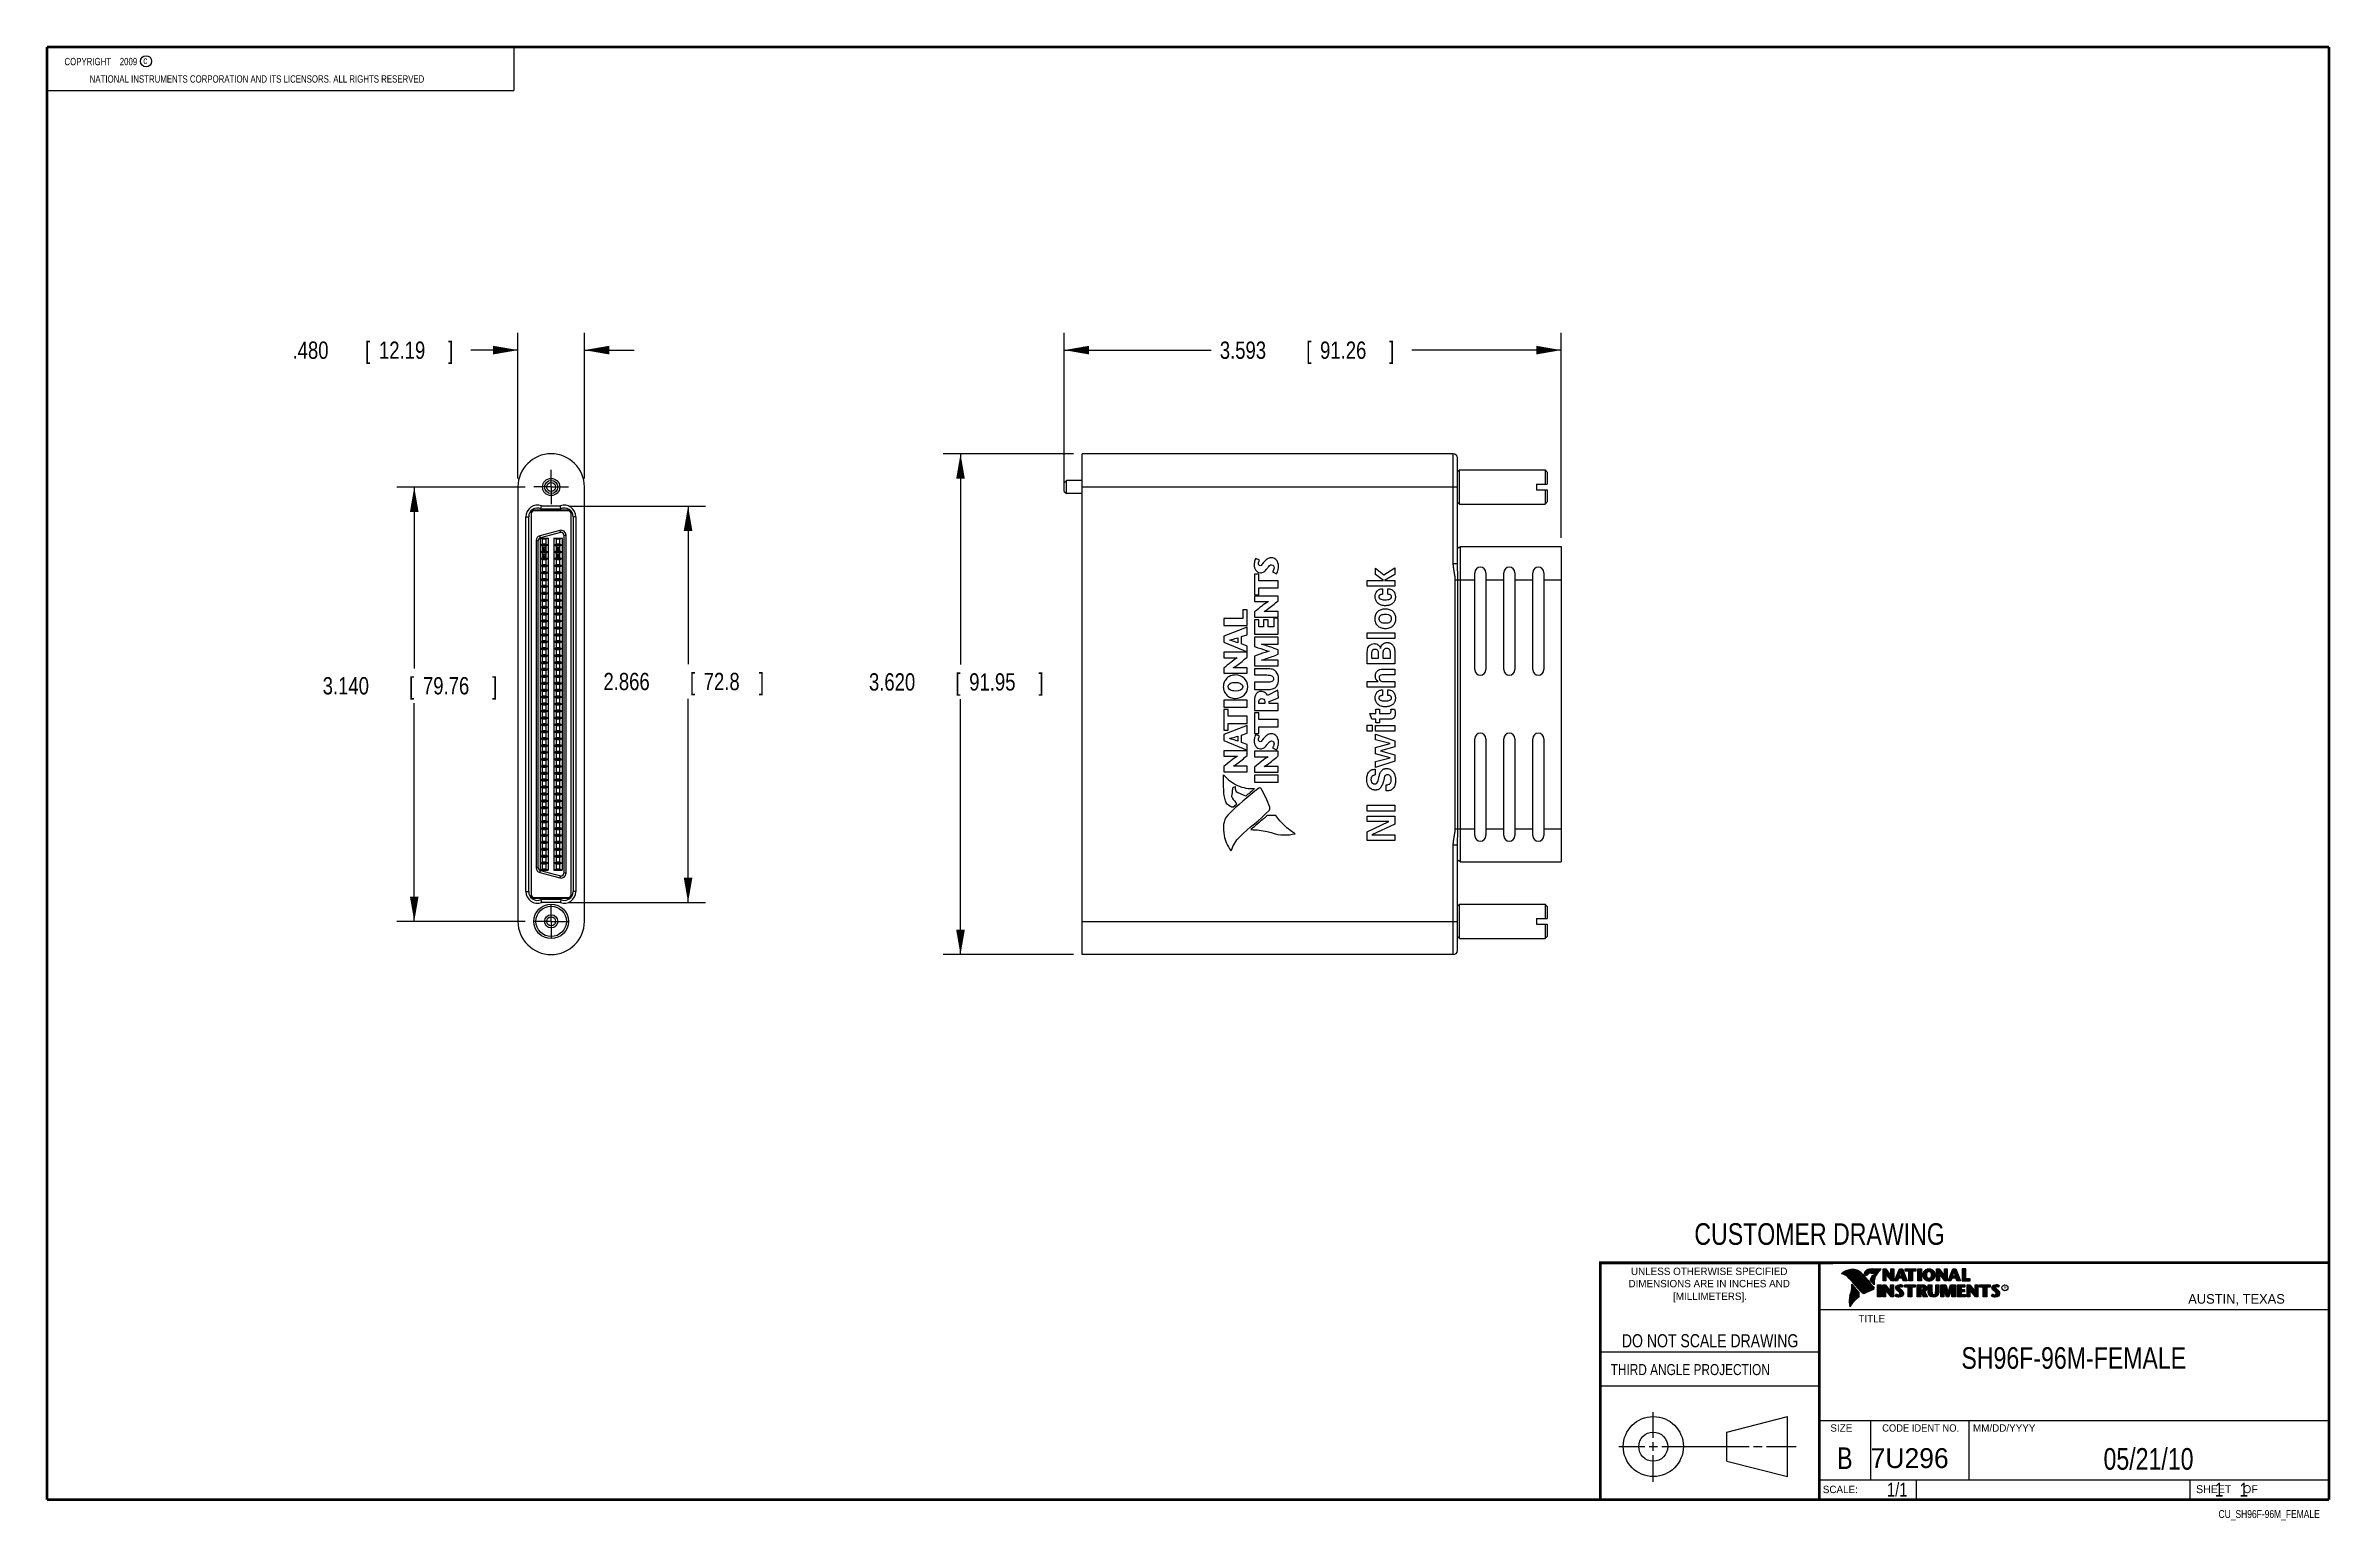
# Model space of a CAD drawing. Header units: inches. Extents: x 0.2 to 16.8, y 0.1 to 10.8.
import ezdxf
from ezdxf.enums import TextEntityAlignment as Align

# ---------------------------------------------------------------- set-up
doc = ezdxf.new("R2010")
doc.units = ezdxf.units.IN
doc.header["$LTSCALE"] = 0.935
doc.header["$MEASUREMENT"] = 0
doc.linetypes.add('CENTER', pattern=[0.6, 0.375, -0.075, 0.075, -0.075])
doc.layers.get('0').update_dxf_attribs({"linetype": 'CONTINUOUS'})
doc.layers.add('DEFAULT_1', color=7, linetype='CENTER')
doc.layers.add('DIMENSIONS', color=7, linetype='CONTINUOUS')
doc.styles.get("Standard").update_dxf_attribs({"font": 'txt', "width": 0.8})
doc.dimstyles.new('DIMSTYLE_1', dxfattribs={"dimtxt": 0.125, "dimasz": 0.18, "dimexe": 0.18, "dimexo": 0.0625, "dimgap": 0.09, "dimtad": 0, "dimtih": 1, "dimtoh": 1, "dimdec": 3, "dimzin": 4, "dimdsep": 46, "dimtxsty": 'STANDARD', "dimblk": '_FILLED', "dimblk1": '_FILLED', "dimblk2": '_FILLED', "dimcen": 0.09, "dimadec": 0, "dimazin": 0, "dimtp": 0.01, "dimtm": 0.01, "dimtfac": 1, "dimtdec": 3, "dimtofl": 0, "dimtmove": 0, "dimatfit": 3, "dimldrblk": '_FILLED', "dimfxl": 1, "dimtolj": 1, "dimtzin": 4, "dimarcsym": 0})

msp = doc.modelspace()

# ---------------------------------------------------------------- texts
at = {"color": 2, "linetype": 'CONTINUOUS', "width": 0.8}
for s, height, p in [('c', 0.053, (0.946, 10.6363)), ('NATIONAL INSTRUMENTS CORPORATION AND ITS LICENSORS. ALL RIGHTS RESERVED', 0.053, (0.5583, 10.5016)), ('THIRD ANGLE PROJECTION', 0.08, (11.5564, 1.1584))]:
    msp.add_text(s, height=height, dxfattribs=at).set_placement(p)
at = {"color": 7, "linetype": 'CONTINUOUS', "width": 0.8}
for s, height, p in [('CUSTOMER DRAWING', 0.15625, (13.0668, 2.1001)), ('DO NOT SCALE DRAWING', 0.095, (12.2754, 1.3592)), ('B', 0.1562, (13.2497, 0.4798))]:
    msp.add_text(s, height=height, dxfattribs=at).set_placement(p, align=Align.CENTER)
at = {"color": 2, "linetype": 'CONTINUOUS'}
for s, p in [('DIMENSIONS ARE IN INCHES AND', (12.2688, 1.7933)), ('UNLESS OTHERWISE SPECIFIED', (12.2688, 1.8819)), ('[MILLIMETERS].', (12.2746, 1.7015))]:
    msp.add_text(s, height=0.053254, dxfattribs=at).set_placement(p, align=Align.CENTER)
for s, height, p in [('R', 0.0217, (14.3971, 1.7782)), ('AUSTIN, TEXAS', 0.069617, (15.7327, 1.6745)), ('TITLE', 0.05325, (13.3474, 1.5397)), ('SIZE', 0.05325, (13.1451, 0.7494)), ('MM/DD/YYYY', 0.05325, (14.1765, 0.7494)), ('SCALE:', 0.05325, (13.0904, 0.3053)), ('SHEET    OF', 0.057262, (15.7892, 0.3052))]:
    msp.add_text(s, height=height, dxfattribs=at).set_placement(p)
at = {"color": 2, "linetype": 'CONTINUOUS', "width": 0.95}
msp.add_text('CODE IDENT NO.', height=0.053254, dxfattribs=at).set_placement((13.7978, 0.7494), align=Align.CENTER)
at = {"color": 7, "linetype": 'CONTINUOUS'}
msp.add_text('7U296', height=0.14316, dxfattribs=at).set_placement((13.4363, 0.4866))
at = {"color": 7, "linetype": 'CONTINUOUS', "width": 0.8}
msp.add_text('1/1', height=0.1, dxfattribs=at).set_placement((13.7025, 0.2805), align=Align.RIGHT)
at = {"color": 2, "linetype": 'CONTINUOUS', "width": 0.8}
msp.add_text('CU_SH96F-96M_FEMALE', height=0.057262, dxfattribs=at).set_placement((16.6837, 0.1254), align=Align.RIGHT)
at = {"color": 2, "linetype": 'CONTINUOUS', "insert": (0.3125, 10.6805), "char_height": 0.053, "width": 0.8904, "attachment_point": 1}
msp.add_mtext('    COPYRIGHT    2009', dxfattribs=at)
at = {"color": 7, "linetype": 'CONTINUOUS'}
for s, insert, char_height, width, attachment_point in [('SH96F-96M-FEMALE\\P ', (14.9051, 1.3603), 0.15625, 2, 2), ('05/21/10 ', (15.4455, 0.6307), 0.15625, 1.125, 2), ('    1    1', (15.8075, 0.3805), 0.1, 0.8, 1)]:
    msp.add_mtext(s, dxfattribs=dict(at, insert=insert, char_height=char_height, width=width, attachment_point=attachment_point))

# ---------------------------------------------------------------- blocks, each defined once
blk = doc.blocks.new('_FILLED')
at = {"color": 0, "linetype": 'BYBLOCK'}
blk.add_solid([(0, 0), (-1, 0.174), (-1, -0.174)], dxfattribs=at)
blk = doc.blocks.new('*D0')
at = {"layer": 'DIMENSIONS', "color": 2, "linetype": 'CONTINUOUS'}
for p, q in [((3.707, 7.578), (2.78, 7.578)), ((2.905, 7.578), (2.905, 6.266)), ((2.905, 4.438), (2.905, 6.016)), ((3.707, 4.438), (2.78, 4.438))]:
    blk.add_line(p, q, dxfattribs=at)
at = {"layer": 'DIMENSIONS', "color": 2, "linetype": 'CONTINUOUS', "xscale": 0.18, "yscale": 0.18, "zscale": 0.18}
for p, rotation in [((2.905, 7.578), 90), ((2.905, 4.438), 270)]:
    blk.add_blockref('_FILLED', p, dxfattribs=dict(at, rotation=rotation))
at = {"layer": 'DIMENSIONS', "color": 2, "linetype": 'CONTINUOUS', "width": 0.8}
for s, p in [('3.140', (2.243, 6.079)), ('[', (2.868, 6.079)), ('79.76', (2.968, 6.079)), (']', (3.468, 6.079))]:
    blk.add_text(s, height=0.125, dxfattribs=at).set_placement(p)
blk = doc.blocks.new('*D1')
at = {"layer": 'DIMENSIONS', "color": 2, "linetype": 'CONTINUOUS'}
for p, q in [((4.024, 7.441), (5.01, 7.441)), ((4.885, 7.441), (4.885, 6.298)), ((4.885, 4.575), (4.885, 6.048)), ((4.024, 4.575), (5.01, 4.575))]:
    blk.add_line(p, q, dxfattribs=at)
at = {"layer": 'DIMENSIONS', "color": 2, "linetype": 'CONTINUOUS', "xscale": 0.18, "yscale": 0.18, "zscale": 0.18}
for p, rotation in [((4.885, 7.441), 90), ((4.885, 4.575), 270)]:
    blk.add_blockref('_FILLED', p, dxfattribs=dict(at, rotation=rotation))
at = {"layer": 'DIMENSIONS', "color": 2, "linetype": 'CONTINUOUS', "width": 0.8}
for s, p in [('2.866', (4.273, 6.11)), ('[', (4.898, 6.11)), ('72.8', (4.998, 6.11)), (']', (5.398, 6.11))]:
    blk.add_text(s, height=0.125, dxfattribs=at).set_placement(p)
blk = doc.blocks.new('*D2')
at = {"layer": 'DIMENSIONS', "color": 2, "linetype": 'CONTINUOUS'}
for p, q in [((7.673, 7.818), (6.73, 7.818)), ((6.855, 7.818), (6.855, 6.295)), ((6.855, 4.198), (6.855, 6.045)), ((7.673, 4.198), (6.73, 4.198))]:
    blk.add_line(p, q, dxfattribs=at)
at = {"layer": 'DIMENSIONS', "color": 2, "linetype": 'CONTINUOUS', "xscale": 0.18, "yscale": 0.18, "zscale": 0.18}
for p, rotation in [((6.855, 7.818), 90), ((6.855, 4.198), 270)]:
    blk.add_blockref('_FILLED', p, dxfattribs=dict(at, rotation=rotation))
at = {"layer": 'DIMENSIONS', "color": 2, "linetype": 'CONTINUOUS', "width": 0.8}
for s, p in [('3.620', (6.193, 6.107)), ('[', (6.818, 6.107)), ('91.95', (6.918, 6.107)), (']', (7.418, 6.107))]:
    blk.add_text(s, height=0.125, dxfattribs=at).set_placement(p)
blk = doc.blocks.new('*D3')
at = {"layer": 'DIMENSIONS', "color": 2, "linetype": 'CONTINUOUS'}
for p, q in [((3.655, 7.641), (3.655, 8.693)), ((4.135, 7.641), (4.135, 8.693)), ((3.655, 8.568), (3.313, 8.568)), ((4.135, 8.568), (4.495, 8.568))]:
    blk.add_line(p, q, dxfattribs=at)
at = {"layer": 'DIMENSIONS', "color": 2, "linetype": 'CONTINUOUS', "xscale": 0.18, "yscale": 0.18, "zscale": 0.18}
blk.add_blockref('_FILLED', (3.655, 8.568), dxfattribs=at)
at = {"layer": 'DIMENSIONS', "color": 2, "linetype": 'CONTINUOUS', "xscale": 0.18, "yscale": 0.18, "zscale": 0.18, "rotation": 180}
blk.add_blockref('_FILLED', (4.135, 8.568), dxfattribs=at)
at = {"layer": 'DIMENSIONS', "color": 2, "linetype": 'CONTINUOUS', "width": 0.8}
for s, p in [('.480', (2.025, 8.505)), ('[', (2.55, 8.505)), ('12.19', (2.65, 8.505)), (']', (3.15, 8.505))]:
    blk.add_text(s, height=0.125, dxfattribs=at).set_placement(p)
blk = doc.blocks.new('*D4')
at = {"layer": 'DIMENSIONS', "color": 2, "linetype": 'CONTINUOUS'}
for p, q in [((7.605, 7.608), (7.605, 8.693)), ((11.198, 7.211), (11.198, 8.693)), ((7.605, 8.568), (8.668, 8.568)), ((11.198, 8.568), (10.118, 8.568))]:
    blk.add_line(p, q, dxfattribs=at)
at = {"layer": 'DIMENSIONS', "color": 2, "linetype": 'CONTINUOUS', "xscale": 0.18, "yscale": 0.18, "zscale": 0.18, "rotation": 180}
blk.add_blockref('_FILLED', (7.605, 8.568), dxfattribs=at)
at = {"layer": 'DIMENSIONS', "color": 2, "linetype": 'CONTINUOUS', "xscale": 0.18, "yscale": 0.18, "zscale": 0.18}
blk.add_blockref('_FILLED', (11.198, 8.568), dxfattribs=at)
at = {"layer": 'DIMENSIONS', "color": 2, "linetype": 'CONTINUOUS', "width": 0.8}
for s, p in [('3.593', (8.73, 8.505)), ('[', (9.355, 8.505)), ('91.26', (9.455, 8.505)), (']', (9.955, 8.505))]:
    blk.add_text(s, height=0.125, dxfattribs=at).set_placement(p)

# ---------------------------------------------------------------- dimensions: what is measured, and where the dimension line sits
at = {"layer": 'DIMENSIONS', "color": 2, "linetype": 'CONTINUOUS'}
for base, p1, p2, angle, picture, middle in [((3.655, 8.5676), (4.135, 7.641), (3.655, 7.641), 180, '*D3', (2.6375, 8.5676)), ((7.6053, 8.5676), (11.1983, 7.211), (7.6053, 7.6085), 180, '*D4', (9.393, 8.5676)), ((6.8553, 4.1985), (7.6728, 7.8185), (7.6728, 4.1985), 270, '*D2', (6.8553, 6.1698)), ((2.905, 7.5785), (3.7074, 4.4385), (3.7074, 7.5785), 90, '*D0', (2.905, 6.1414)), ((4.885, 4.5755), (4.0242, 7.4415), (4.0242, 4.5755), 270, '*D1', (4.885, 6.1728))]:
    dim = msp.add_linear_dim(base=base, p1=p1, p2=p2, angle=angle, dimstyle='DIMSTYLE_1', dxfattribs=at)
    dim.commit()
    dim.dimension.update_dxf_attribs({"geometry": picture, "text_midpoint": middle, "dimtype": 160})

# ---------------------------------------------------------------- linework, layer by layer
at = {"color": 2, "linetype": 'CONTINUOUS'}
for p, q in [((0.25, 10.7586), (3.625, 10.7586)), ((0.25, 10.7586), (0.25, 10.4456)), ((3.625, 10.7586), (3.625, 10.4456)), ((0.25, 10.4456), (3.625, 10.4456)), ((13.0652, 1.9695), (16.745, 1.9695)), ((13.0652, 1.9695), (13.0652, 0.2605)), ((13.2311, 1.8934), (13.2311, 1.8949)), ((13.2347, 1.8921), (13.2347, 1.8972)), ((13.2382, 1.8907), (13.2382, 1.8994)), ((13.2418, 1.8892), (13.2418, 1.9015)), ((13.2453, 1.8876), (13.2453, 1.9035)), ((13.2489, 1.8858), (13.2489, 1.9054)), ((13.2524, 1.8839), (13.2524, 1.9069)), ((13.256, 1.8818), (13.256, 1.9084)), ((13.2596, 1.8796), (13.2596, 1.9098)), ((13.2631, 1.8772), (13.2631, 1.9111)), ((13.2667, 1.8747), (13.2667, 1.9124)), ((13.2702, 1.872), (13.2702, 1.9135)), ((13.2738, 1.869), (13.2738, 1.9146)), ((13.2773, 1.8658), (13.2773, 1.9155)), ((13.2809, 1.8624), (13.2809, 1.9164)), ((13.2844, 1.8587), (13.2844, 1.9173)), ((13.288, 1.8549), (13.288, 1.9181)), ((13.2915, 1.851), (13.2915, 1.9188)), ((13.2951, 1.8471), (13.2951, 1.9194)), ((13.2987, 1.8431), (13.2987, 1.9198)), ((13.3022, 1.8391), (13.3022, 1.92)), ((13.3058, 1.8351), (13.3058, 1.9201)), ((13.3093, 1.8311), (13.3093, 1.9201)), ((13.3129, 1.827), (13.3129, 1.9199)), ((13.3164, 1.8229), (13.3164, 1.9196)), ((13.32, 1.8188), (13.32, 1.9192)), ((13.3235, 1.8146), (13.3235, 1.9186)), ((13.3271, 1.8104), (13.3271, 1.9179)), ((13.3306, 1.8062), (13.3306, 1.9172)), ((13.3342, 1.802), (13.3342, 1.9163)), ((13.3378, 1.7978), (13.3378, 1.9151)), ((13.3413, 1.7937), (13.3413, 1.9138)), ((13.3449, 1.7897), (13.3449, 1.9122)), ((13.3484, 1.7856), (13.3484, 1.9103)), ((13.352, 1.7817), (13.352, 1.9081)), ((13.3555, 1.7778), (13.3555, 1.9055)), ((13.3591, 1.7739), (13.3591, 1.9026)), ((13.3626, 1.7701), (13.3626, 1.8991)), ((13.3662, 1.7663), (13.3662, 1.8952)), ((13.3697, 1.7625), (13.3697, 1.8915)), ((13.3733, 1.7588), (13.3733, 1.8878)), ((13.3769, 1.7556), (13.3769, 1.8841)), ((13.3804, 1.7529), (13.3804, 1.8803)), ((13.384, 1.7512), (13.384, 1.8766)), ((13.3875, 1.7509), (13.3875, 1.8728)), ((13.4022, 1.878), (13.3901, 1.8922)), ((13.3911, 1.7518), (13.3911, 1.8691)), ((13.4029, 1.881), (13.3927, 1.893)), ((13.3946, 1.8908), (13.3946, 1.8999)), ((13.3946, 1.7533), (13.3946, 1.8653)), ((13.3982, 1.8866), (13.3982, 1.9062)), ((13.3982, 1.7548), (13.3982, 1.8615)), ((13.4017, 1.8824), (13.4017, 1.9101)), ((13.4017, 1.7563), (13.4017, 1.8574)), ((13.4053, 1.8823), (13.4053, 1.9129)), ((13.4053, 1.7578), (13.4053, 1.8531)), ((13.4088, 1.8844), (13.4088, 1.915)), ((13.4088, 1.7593), (13.4088, 1.8488)), ((13.4124, 1.887), (13.4124, 1.9167)), ((13.4124, 1.7609), (13.4124, 1.8445)), ((13.4159, 1.89), (13.4159, 1.9182)), ((13.4159, 1.7625), (13.4159, 1.8402)), ((13.4195, 1.8937), (13.4195, 1.9193)), ((13.4195, 1.7641), (13.4195, 1.8359)), ((13.4231, 1.8964), (13.4231, 1.9203)), ((13.4231, 1.7657), (13.4231, 1.8316)), ((13.4266, 1.8982), (13.4266, 1.9209)), ((13.4266, 1.7674), (13.4266, 1.8273)), ((13.4302, 1.8995), (13.4302, 1.9214)), ((13.4302, 1.7691), (13.4302, 1.823)), ((13.4414, 1.8328), (13.4319, 1.8437)), ((13.4337, 1.8997), (13.4337, 1.922)), ((13.4337, 1.7708), (13.4337, 1.8187)), ((13.4433, 1.8344), (13.4349, 1.844)), ((13.4373, 1.8991), (13.4373, 1.9224)), ((13.4373, 1.8413), (13.4373, 1.8491)), ((13.4408, 1.898), (13.4408, 1.9228)), ((13.4408, 1.8372), (13.4408, 1.8572)), ((13.4444, 1.8972), (13.4444, 1.9231)), ((13.4444, 1.8331), (13.4444, 1.8665)), ((13.4479, 1.8969), (13.4479, 1.9234)), ((13.4479, 1.8288), (13.4479, 1.873)), ((13.4515, 1.8966), (13.4515, 1.9236)), ((13.4515, 1.8247), (13.4515, 1.8764)), ((13.4529, 1.9261), (13.5132, 1.9271)), ((13.453, 1.9236), (13.5067, 1.9245)), ((13.455, 1.8965), (13.455, 1.9237)), ((13.455, 1.8207), (13.455, 1.878)), ((13.4586, 1.8964), (13.4586, 1.9237)), ((13.4586, 1.8303), (13.4586, 1.879)), ((13.4622, 1.8957), (13.4622, 1.9238)), ((13.4622, 1.8535), (13.4622, 1.8795)), ((13.4657, 1.8935), (13.4657, 1.9238)), ((13.4657, 1.8636), (13.4657, 1.8798)), ((13.4693, 1.872), (13.4693, 1.9239)), ((13.4728, 1.8794), (13.4728, 1.9239)), ((13.4764, 1.8859), (13.4764, 1.924)), ((13.4799, 1.8919), (13.4799, 1.924)), ((13.4835, 1.8973), (13.4835, 1.9241)), ((13.487, 1.9023), (13.487, 1.9242)), ((13.4906, 1.9069), (13.4906, 1.9242)), ((13.4941, 1.9112), (13.4941, 1.9243)), ((13.4977, 1.9153), (13.4977, 1.9243)), ((13.5013, 1.9191), (13.5013, 1.9244)), ((13.5261, 1.9263), (13.5451, 1.9263)), ((13.5261, 1.839), (13.5261, 1.9263)), ((13.5466, 1.839), (13.5261, 1.839)), ((13.5286, 1.9237), (13.5439, 1.9237)), ((13.5286, 1.8415), (13.5286, 1.9237)), ((13.5441, 1.8415), (13.5286, 1.8415)), ((13.5332, 1.8415), (13.5332, 1.9237)), ((13.5367, 1.8415), (13.5367, 1.9237)), ((13.5402, 1.8415), (13.5402, 1.9237)), ((13.5441, 1.8976), (13.5437, 1.9237)), ((13.5439, 1.9237), (13.5854, 1.869)), ((13.5873, 1.8415), (13.5441, 1.8976)), ((13.5441, 1.8976), (13.5441, 1.8415)), ((13.5451, 1.9263), (13.5829, 1.8765)), ((13.586, 1.839), (13.5466, 1.8902)), ((13.5466, 1.8902), (13.5466, 1.839)), ((13.5471, 1.8936), (13.5471, 1.9194)), ((13.5506, 1.8891), (13.5506, 1.9149)), ((13.5541, 1.8846), (13.5541, 1.9103)), ((13.5576, 1.8801), (13.5576, 1.9057)), ((13.561, 1.8756), (13.561, 1.9011)), ((13.5645, 1.8711), (13.5645, 1.8965)), ((13.568, 1.8665), (13.568, 1.8919)), ((13.5715, 1.862), (13.5715, 1.8874)), ((13.575, 1.8575), (13.575, 1.8828)), ((13.5784, 1.853), (13.5784, 1.8782)), ((13.5819, 1.8485), (13.5819, 1.8736)), ((13.5829, 1.9263), (13.6036, 1.9263)), ((13.5829, 1.8765), (13.5829, 1.9263)), ((13.5854, 1.9237), (13.6011, 1.9237)), ((13.5854, 1.869), (13.5854, 1.9237)), ((13.5854, 1.844), (13.5854, 1.869)), ((13.6036, 1.839), (13.586, 1.839)), ((13.6011, 1.8415), (13.5873, 1.8415)), ((13.5889, 1.8415), (13.5889, 1.9237)), ((13.5923, 1.8415), (13.5923, 1.9237)), ((13.5958, 1.8415), (13.5958, 1.9237)), ((13.5993, 1.8415), (13.5993, 1.9237)), ((13.6011, 1.9237), (13.6011, 1.8415)), ((13.6036, 1.9263), (13.6036, 1.839)), ((13.6088, 1.839), (13.6444, 1.9262)), ((13.6294, 1.839), (13.6088, 1.839)), ((13.6125, 1.8415), (13.6461, 1.9237)), ((13.6277, 1.8415), (13.6125, 1.8415)), ((13.6167, 1.8415), (13.6167, 1.8516)), ((13.6201, 1.8415), (13.6201, 1.8601)), ((13.6236, 1.8415), (13.6236, 1.8686)), ((13.6271, 1.8415), (13.6271, 1.8771)), ((13.6361, 1.8623), (13.6277, 1.8415)), ((13.6378, 1.8598), (13.6294, 1.839)), ((13.6306, 1.8486), (13.6306, 1.8857)), ((13.634, 1.8573), (13.634, 1.8942)), ((13.6665, 1.8623), (13.6361, 1.8623)), ((13.6375, 1.8623), (13.6375, 1.9027)), ((13.6647, 1.8598), (13.6378, 1.8598)), ((13.6388, 1.8711), (13.65, 1.9073)), ((13.6639, 1.8711), (13.6388, 1.8711)), ((13.641, 1.8781), (13.641, 1.9112)), ((13.641, 1.8623), (13.641, 1.8711)), ((13.6423, 1.8736), (13.6519, 1.9048)), ((13.6606, 1.8736), (13.6423, 1.8736)), ((13.6444, 1.9262), (13.6664, 1.9262)), ((13.6445, 1.8893), (13.6445, 1.9197)), ((13.6445, 1.8623), (13.6445, 1.8711)), ((13.6461, 1.9237), (13.6647, 1.9237)), ((13.6479, 1.9006), (13.6479, 1.9237)), ((13.6479, 1.8623), (13.6479, 1.8711)), ((13.65, 1.9073), (13.6541, 1.9073)), ((13.6514, 1.9073), (13.6514, 1.9237)), ((13.6514, 1.8623), (13.6514, 1.8711)), ((13.6519, 1.9048), (13.6521, 1.9048)), ((13.6521, 1.9048), (13.6606, 1.8736)), ((13.6541, 1.9073), (13.6639, 1.8711)), ((13.6549, 1.9043), (13.6549, 1.9237)), ((13.6549, 1.8623), (13.6549, 1.8711)), ((13.6584, 1.8915), (13.6584, 1.9237)), ((13.6584, 1.8623), (13.6584, 1.8711)), ((13.6618, 1.8787), (13.6618, 1.9237)), ((13.6618, 1.8623), (13.6618, 1.8711)), ((13.6647, 1.9237), (13.6959, 1.8415)), ((13.6717, 1.839), (13.6647, 1.8598)), ((13.6653, 1.8623), (13.6653, 1.922)), ((13.6664, 1.9262), (13.6995, 1.839)), ((13.6735, 1.8415), (13.6665, 1.8623)), ((13.6688, 1.8555), (13.6688, 1.9128)), ((13.6995, 1.839), (13.6717, 1.839)), ((13.6723, 1.8452), (13.6723, 1.9037)), ((13.6959, 1.8415), (13.6735, 1.8415)), ((13.6757, 1.8415), (13.6757, 1.8945)), ((13.6792, 1.8415), (13.6792, 1.8854)), ((13.6827, 1.8415), (13.6827, 1.8762)), ((13.6862, 1.8415), (13.6862, 1.8671)), ((13.6866, 1.9262), (13.7634, 1.9262)), ((13.6866, 1.9099), (13.6866, 1.9262)), ((13.7118, 1.9099), (13.6866, 1.9099)), ((13.6891, 1.9237), (13.7609, 1.9237)), ((13.6891, 1.9125), (13.6891, 1.9237)), ((13.7143, 1.9125), (13.6891, 1.9125)), ((13.6896, 1.8415), (13.6896, 1.8579)), ((13.6931, 1.9125), (13.6931, 1.9237)), ((13.6931, 1.8415), (13.6931, 1.8488)), ((13.6966, 1.9125), (13.6966, 1.9237)), ((13.7001, 1.9125), (13.7001, 1.9237)), ((13.7035, 1.9125), (13.7035, 1.9237)), ((13.707, 1.9125), (13.707, 1.9237)), ((13.7105, 1.9125), (13.7105, 1.9237)), ((13.7118, 1.839), (13.7118, 1.9099)), ((13.7382, 1.839), (13.7118, 1.839)), ((13.7143, 1.9125), (13.714, 1.9237)), ((13.7143, 1.8415), (13.7143, 1.9125)), ((13.7357, 1.8415), (13.7143, 1.8415)), ((13.7174, 1.8415), (13.7174, 1.9237)), ((13.7209, 1.8415), (13.7209, 1.9237)), ((13.7244, 1.8415), (13.7244, 1.9237)), ((13.7279, 1.8415), (13.7279, 1.9237)), ((13.7313, 1.8415), (13.7313, 1.9237)), ((13.7357, 1.9125), (13.7348, 1.9237)), ((13.7609, 1.9125), (13.7357, 1.9125)), ((13.7357, 1.9125), (13.7357, 1.8415)), ((13.7634, 1.9099), (13.7382, 1.9099)), ((13.7382, 1.9099), (13.7382, 1.839)), ((13.7383, 1.9125), (13.7383, 1.9237)), ((13.7418, 1.9125), (13.7418, 1.9237)), ((13.7452, 1.9125), (13.7452, 1.9237)), ((13.7487, 1.9125), (13.7487, 1.9237)), ((13.7522, 1.9125), (13.7522, 1.9237)), ((13.7557, 1.9125), (13.7557, 1.9237)), ((13.7591, 1.9125), (13.7591, 1.9237)), ((13.7609, 1.9237), (13.7609, 1.9125)), ((13.7634, 1.9262), (13.7634, 1.9099)), ((13.7768, 1.9262), (13.8031, 1.9262)), ((13.7768, 1.839), (13.7768, 1.9262)), ((13.8031, 1.839), (13.7768, 1.839)), ((13.7794, 1.9237), (13.8006, 1.9237)), ((13.7794, 1.8415), (13.7794, 1.9237)), ((13.8006, 1.8415), (13.7794, 1.8415)), ((13.7835, 1.8415), (13.7835, 1.9237)), ((13.787, 1.8415), (13.787, 1.9237)), ((13.7904, 1.8415), (13.7904, 1.9237)), ((13.7939, 1.8415), (13.7939, 1.9237)), ((13.7974, 1.8415), (13.7974, 1.9237)), ((13.8006, 1.9237), (13.8006, 1.8415)), ((13.8031, 1.9262), (13.8031, 1.839)), ((13.8154, 1.8853), (13.8155, 1.8871)), ((13.8154, 1.8834), (13.8154, 1.8853)), ((13.8154, 1.8816), (13.8154, 1.8834)), ((13.8155, 1.8797), (13.8154, 1.8816)), ((13.8155, 1.8871), (13.8157, 1.8889)), ((13.8157, 1.8779), (13.8155, 1.8797)), ((13.8157, 1.8889), (13.8159, 1.8907)), ((13.8159, 1.876), (13.8157, 1.8779)), ((13.8159, 1.8907), (13.8161, 1.8924)), ((13.8162, 1.8742), (13.8159, 1.876)), ((13.8161, 1.8924), (13.8165, 1.8941)), ((13.8166, 1.8724), (13.8162, 1.8742)), ((13.8165, 1.8941), (13.8169, 1.8958)), ((13.817, 1.8706), (13.8166, 1.8724)), ((13.8169, 1.8958), (13.8174, 1.8975)), ((13.8174, 1.8689), (13.817, 1.8706)), ((13.8174, 1.8975), (13.8179, 1.8991)), ((13.8179, 1.8672), (13.8174, 1.8689)), ((13.8179, 1.8991), (13.8185, 1.9006)), ((13.8179, 1.8852), (13.818, 1.8869)), ((13.8179, 1.8834), (13.8179, 1.8852)), ((13.818, 1.8817), (13.8179, 1.8834)), ((13.8185, 1.8655), (13.8179, 1.8672)), ((13.818, 1.8869), (13.8182, 1.8886)), ((13.8181, 1.8799), (13.818, 1.8817)), ((13.8182, 1.8781), (13.8181, 1.8799)), ((13.8182, 1.8886), (13.8184, 1.8903)), ((13.8184, 1.8764), (13.8182, 1.8781)), ((13.8184, 1.8903), (13.8186, 1.892)), ((13.8187, 1.8746), (13.8184, 1.8764)), ((13.8185, 1.9006), (13.8191, 1.9021)), ((13.8191, 1.8639), (13.8185, 1.8655)), ((13.8186, 1.892), (13.819, 1.8936)), ((13.8191, 1.8729), (13.8187, 1.8746)), ((13.819, 1.8936), (13.8193, 1.8952)), ((13.8191, 1.9021), (13.8198, 1.9036)), ((13.8194, 1.8712), (13.8191, 1.8729)), ((13.8198, 1.8623), (13.8191, 1.8639)), ((13.8193, 1.8952), (13.8198, 1.8967)), ((13.8199, 1.8696), (13.8194, 1.8712)), ((13.8198, 1.9036), (13.8206, 1.9051)), ((13.8198, 1.8967), (13.8203, 1.8982)), ((13.8205, 1.8607), (13.8198, 1.8623)), ((13.8204, 1.8679), (13.8199, 1.8696)), ((13.8203, 1.8982), (13.8208, 1.8997)), ((13.8209, 1.8664), (13.8204, 1.8679)), ((13.8213, 1.8592), (13.8205, 1.8607)), ((13.8206, 1.9051), (13.8214, 1.9065)), ((13.8208, 1.8997), (13.8214, 1.9011)), ((13.8209, 1.8664), (13.8208, 1.8997)), ((13.8215, 1.8648), (13.8209, 1.8664)), ((13.8221, 1.8578), (13.8213, 1.8592)), ((13.8214, 1.9065), (13.8223, 1.9079)), ((13.8214, 1.9011), (13.8221, 1.9025)), ((13.8221, 1.8633), (13.8215, 1.8648)), ((13.8221, 1.9025), (13.8228, 1.9038)), ((13.8228, 1.8619), (13.8221, 1.8633)), ((13.823, 1.8563), (13.8221, 1.8578)), ((13.8223, 1.9079), (13.8232, 1.9092)), ((13.8228, 1.9038), (13.8236, 1.9052)), ((13.8235, 1.8604), (13.8228, 1.8619)), ((13.8239, 1.855), (13.823, 1.8563)), ((13.8232, 1.9092), (13.8243, 1.9106)), ((13.8243, 1.8591), (13.8235, 1.8604)), ((13.8236, 1.9052), (13.8244, 1.9065)), ((13.8249, 1.8536), (13.8239, 1.855)), ((13.8243, 1.9106), (13.8253, 1.9119)), ((13.8243, 1.8591), (13.8244, 1.9065)), ((13.8251, 1.8577), (13.8243, 1.8591)), ((13.8244, 1.9065), (13.8253, 1.9077)), ((13.826, 1.8523), (13.8249, 1.8536)), ((13.826, 1.8564), (13.8251, 1.8577)), ((13.8253, 1.9119), (13.8265, 1.9132)), ((13.8253, 1.9077), (13.8262, 1.909)), ((13.8269, 1.8552), (13.826, 1.8564)), ((13.8271, 1.8511), (13.826, 1.8523)), ((13.8262, 1.909), (13.8273, 1.9102)), ((13.8265, 1.9132), (13.8276, 1.9144)), ((13.8279, 1.854), (13.8269, 1.8552)), ((13.8282, 1.8499), (13.8271, 1.8511)), ((13.8273, 1.9102), (13.8283, 1.9114)), ((13.8276, 1.9144), (13.8288, 1.9156)), ((13.8279, 1.854), (13.8283, 1.9114)), ((13.8289, 1.8528), (13.8279, 1.854)), ((13.8294, 1.8487), (13.8282, 1.8499)), ((13.8283, 1.9114), (13.8294, 1.9126)), ((13.8288, 1.9156), (13.8301, 1.9167)), ((13.83, 1.8517), (13.8289, 1.8528)), ((13.8294, 1.9126), (13.8306, 1.9137)), ((13.8306, 1.8476), (13.8294, 1.8487)), ((13.8311, 1.8506), (13.83, 1.8517)), ((13.8301, 1.9167), (13.8314, 1.9178)), ((13.8306, 1.9137), (13.8318, 1.9148)), ((13.8319, 1.8466), (13.8306, 1.8476)), ((13.8311, 1.8506), (13.8318, 1.9148)), ((13.8323, 1.8496), (13.8311, 1.8506)), ((13.8314, 1.9178), (13.8327, 1.9188)), ((13.8318, 1.9148), (13.833, 1.9158)), ((13.8332, 1.8456), (13.8319, 1.8466)), ((13.8335, 1.8486), (13.8323, 1.8496)), ((13.8327, 1.9188), (13.834, 1.9198)), ((13.833, 1.9158), (13.8342, 1.9168)), ((13.8346, 1.8447), (13.8332, 1.8456)), ((13.8347, 1.8477), (13.8335, 1.8486)), ((13.834, 1.9198), (13.8354, 1.9207)), ((13.8342, 1.9168), (13.8355, 1.9177)), ((13.836, 1.8438), (13.8346, 1.8447)), ((13.8347, 1.8477), (13.8355, 1.9177)), ((13.836, 1.8468), (13.8347, 1.8477)), ((13.8354, 1.9207), (13.8368, 1.9215)), ((13.8355, 1.9177), (13.8368, 1.9185)), ((13.8373, 1.846), (13.836, 1.8468)), ((13.8374, 1.843), (13.836, 1.8438)), ((13.8368, 1.9215), (13.8382, 1.9223)), ((13.8368, 1.9185), (13.8381, 1.9193)), ((13.8386, 1.8452), (13.8373, 1.846)), ((13.839, 1.8423), (13.8374, 1.843)), ((13.8381, 1.9193), (13.8394, 1.92)), ((13.8386, 1.8452), (13.8381, 1.9193)), ((13.8382, 1.9223), (13.8397, 1.923)), ((13.84, 1.8445), (13.8386, 1.8452)), ((13.8405, 1.8416), (13.839, 1.8423)), ((13.8394, 1.92), (13.8408, 1.9207)), ((13.8397, 1.923), (13.8412, 1.9237)), ((13.8397, 1.8857), (13.8398, 1.8868)), ((13.8397, 1.8845), (13.8397, 1.8857)), ((13.8397, 1.8833), (13.8397, 1.8845)), ((13.8397, 1.8821), (13.8397, 1.8833)), ((13.8397, 1.8809), (13.8397, 1.8821)), ((13.8398, 1.8796), (13.8397, 1.8809)), ((13.8398, 1.8868), (13.8399, 1.888)), ((13.8399, 1.8784), (13.8398, 1.8796)), ((13.8399, 1.888), (13.84, 1.8891)), ((13.84, 1.8773), (13.8399, 1.8784)), ((13.84, 1.8891), (13.8401, 1.8902)), ((13.8401, 1.8761), (13.84, 1.8773)), ((13.8415, 1.8439), (13.84, 1.8445)), ((13.8401, 1.8902), (13.8402, 1.8913)), ((13.8402, 1.8749), (13.8401, 1.8761)), ((13.8402, 1.8913), (13.8403, 1.8924)), ((13.8404, 1.8738), (13.8402, 1.8749)), ((13.8403, 1.8924), (13.8405, 1.8934)), ((13.8405, 1.8727), (13.8404, 1.8738)), ((13.8405, 1.8934), (13.8407, 1.8944)), ((13.8407, 1.8716), (13.8405, 1.8727)), ((13.8421, 1.8409), (13.8405, 1.8416)), ((13.8407, 1.8944), (13.8409, 1.8954)), ((13.841, 1.8706), (13.8407, 1.8716)), ((13.8408, 1.9207), (13.8422, 1.9213)), ((13.8409, 1.8954), (13.8411, 1.8963)), ((13.8412, 1.8696), (13.841, 1.8706)), ((13.8411, 1.8963), (13.8414, 1.8972)), ((13.8412, 1.9237), (13.8427, 1.9243)), ((13.8414, 1.8686), (13.8412, 1.8696)), ((13.8414, 1.8972), (13.8416, 1.8981)), ((13.8417, 1.8677), (13.8414, 1.8686)), ((13.8415, 1.8439), (13.8417, 1.8678)), ((13.843, 1.8433), (13.8415, 1.8439)), ((13.8416, 1.8981), (13.8419, 1.899)), ((13.842, 1.8667), (13.8417, 1.8677)), ((13.8419, 1.899), (13.8422, 1.8999)), ((13.842, 1.8991), (13.8422, 1.9213)), ((13.8423, 1.8658), (13.842, 1.8667)), ((13.8438, 1.8404), (13.8421, 1.8409)), ((13.8422, 1.9213), (13.8436, 1.9219)), ((13.8422, 1.8999), (13.8426, 1.9007)), ((13.8422, 1.8844), (13.8423, 1.8856)), ((13.8422, 1.8833), (13.8422, 1.8844)), ((13.8422, 1.8821), (13.8422, 1.8833)), ((13.8423, 1.8809), (13.8422, 1.8821)), ((13.8423, 1.8867), (13.8424, 1.8878)), ((13.8423, 1.8856), (13.8423, 1.8867)), ((13.8423, 1.8798), (13.8423, 1.8809)), ((13.8424, 1.8786), (13.8423, 1.8798)), ((13.8427, 1.865), (13.8423, 1.8658)), ((13.8424, 1.8878), (13.8425, 1.8889)), ((13.8425, 1.8775), (13.8424, 1.8786)), ((13.8425, 1.8889), (13.8426, 1.89)), ((13.8426, 1.8764), (13.8425, 1.8775)), ((13.8426, 1.9007), (13.843, 1.9016)), ((13.8426, 1.89), (13.8427, 1.891)), ((13.8427, 1.8753), (13.8426, 1.8764)), ((13.8427, 1.9243), (13.8443, 1.9248)), ((13.8427, 1.891), (13.8428, 1.892)), ((13.8429, 1.8742), (13.8427, 1.8753)), ((13.8431, 1.8641), (13.8427, 1.865)), ((13.8428, 1.892), (13.843, 1.893)), ((13.843, 1.8731), (13.8429, 1.8742)), ((13.843, 1.9016), (13.8434, 1.9024)), ((13.843, 1.893), (13.8432, 1.8939)), ((13.8432, 1.8721), (13.843, 1.8731)), ((13.8445, 1.8428), (13.843, 1.8433)), ((13.8434, 1.8633), (13.8431, 1.8641)), ((13.8432, 1.8939), (13.8434, 1.8948)), ((13.8434, 1.8712), (13.8432, 1.8721)), ((13.8434, 1.9024), (13.8438, 1.9032)), ((13.8434, 1.8948), (13.8436, 1.8957)), ((13.8436, 1.8702), (13.8434, 1.8712)), ((13.8439, 1.8625), (13.8434, 1.8633)), ((13.8436, 1.9219), (13.8451, 1.9224)), ((13.8436, 1.8957), (13.8438, 1.8965)), ((13.8439, 1.8693), (13.8436, 1.8702)), ((13.8438, 1.9032), (13.8443, 1.904)), ((13.8438, 1.8965), (13.844, 1.8974)), ((13.8455, 1.8399), (13.8438, 1.8404)), ((13.8441, 1.8684), (13.8439, 1.8693)), ((13.8443, 1.8617), (13.8439, 1.8625)), ((13.844, 1.8974), (13.8443, 1.8982)), ((13.8444, 1.8676), (13.8441, 1.8684)), ((13.8443, 1.9248), (13.8459, 1.9253)), ((13.8443, 1.904), (13.8447, 1.9047)), ((13.8443, 1.8982), (13.8446, 1.899)), ((13.8448, 1.8609), (13.8443, 1.8617)), ((13.8447, 1.8667), (13.8444, 1.8676)), ((13.8462, 1.8423), (13.8445, 1.8428)), ((13.8446, 1.899), (13.8449, 1.8997)), ((13.8447, 1.9047), (13.8453, 1.9055)), ((13.845, 1.8659), (13.8447, 1.8667)), ((13.8453, 1.8602), (13.8448, 1.8609)), ((13.8449, 1.8997), (13.8453, 1.9005)), ((13.8454, 1.8651), (13.845, 1.8659)), ((13.8451, 1.9224), (13.8466, 1.9229)), ((13.8453, 1.9055), (13.8451, 1.9224)), ((13.8453, 1.9055), (13.8458, 1.9062)), ((13.8453, 1.9005), (13.8456, 1.9012)), ((13.8458, 1.8595), (13.8453, 1.8602)), ((13.8457, 1.8644), (13.8454, 1.8651)), ((13.8473, 1.8395), (13.8455, 1.8399)), ((13.8456, 1.9012), (13.846, 1.902)), ((13.8461, 1.8637), (13.8457, 1.8644)), ((13.8458, 1.9062), (13.8464, 1.9068)), ((13.8464, 1.8588), (13.8458, 1.8595)), ((13.846, 1.8424), (13.8458, 1.8595)), ((13.8459, 1.9253), (13.8476, 1.9257)), ((13.846, 1.902), (13.8464, 1.9027)), ((13.8465, 1.863), (13.8461, 1.8637)), ((13.8478, 1.8419), (13.8462, 1.8423)), ((13.8464, 1.9068), (13.847, 1.9074)), ((13.8464, 1.9027), (13.8468, 1.9033)), ((13.847, 1.8581), (13.8464, 1.8588)), ((13.8469, 1.8623), (13.8465, 1.863)), ((13.8466, 1.9229), (13.8481, 1.9233)), ((13.8468, 1.9033), (13.8473, 1.9039)), ((13.8473, 1.8617), (13.8469, 1.8623)), ((13.847, 1.9074), (13.8477, 1.908)), ((13.8477, 1.8575), (13.847, 1.8581)), ((13.8473, 1.9039), (13.8478, 1.9045)), ((13.8478, 1.8611), (13.8473, 1.8617)), ((13.8491, 1.8391), (13.8473, 1.8395)), ((13.8476, 1.9257), (13.8492, 1.9261)), ((13.8477, 1.908), (13.8483, 1.9086)), ((13.8483, 1.857), (13.8477, 1.8575)), ((13.8478, 1.9045), (13.8482, 1.9051)), ((13.8483, 1.8605), (13.8478, 1.8611)), ((13.8495, 1.8416), (13.8478, 1.8419)), ((13.8481, 1.9233), (13.8497, 1.9236)), ((13.8482, 1.9051), (13.8488, 1.9056)), ((13.8483, 1.9086), (13.849, 1.9091)), ((13.8488, 1.8599), (13.8483, 1.8605)), ((13.849, 1.8564), (13.8483, 1.857)), ((13.8488, 1.9056), (13.8493, 1.9061)), ((13.8494, 1.8594), (13.8488, 1.8599)), ((13.849, 1.9091), (13.8497, 1.9095)), ((13.8498, 1.8559), (13.849, 1.8564)), ((13.8509, 1.8388), (13.8491, 1.8391)), ((13.8492, 1.9261), (13.8509, 1.9264)), ((13.8493, 1.9061), (13.8498, 1.9065)), ((13.8499, 1.8589), (13.8494, 1.8594)), ((13.8495, 1.9094), (13.8495, 1.9236)), ((13.8495, 1.8416), (13.8495, 1.8561)), ((13.8513, 1.8413), (13.8495, 1.8416)), ((13.8497, 1.9236), (13.8513, 1.9239)), ((13.8497, 1.9095), (13.8505, 1.9099)), ((13.8498, 1.9065), (13.8504, 1.9069)), ((13.8505, 1.8555), (13.8498, 1.8559)), ((13.8505, 1.8585), (13.8499, 1.8589)), ((13.8504, 1.9069), (13.851, 1.9073)), ((13.8505, 1.9099), (13.8512, 1.9103)), ((13.8511, 1.8581), (13.8505, 1.8585)), ((13.8513, 1.8551), (13.8505, 1.8555)), ((13.8509, 1.9264), (13.8527, 1.9266)), ((13.8528, 1.8386), (13.8509, 1.8388)), ((13.851, 1.9073), (13.8516, 1.9077)), ((13.8518, 1.8577), (13.8511, 1.8581)), ((13.8512, 1.9103), (13.852, 1.9106)), ((13.8513, 1.9239), (13.853, 1.9241)), ((13.8521, 1.8547), (13.8513, 1.8551)), ((13.853, 1.8411), (13.8513, 1.8413)), ((13.8516, 1.9077), (13.8523, 1.908)), ((13.8524, 1.8574), (13.8518, 1.8577)), ((13.852, 1.9106), (13.8528, 1.9109)), ((13.853, 1.8544), (13.8521, 1.8547)), ((13.8523, 1.908), (13.8529, 1.9083)), ((13.8531, 1.8571), (13.8524, 1.8574)), ((13.8527, 1.9266), (13.8544, 1.9268)), ((13.8528, 1.9109), (13.8536, 1.9111)), ((13.8547, 1.8384), (13.8528, 1.8386)), ((13.8529, 1.9083), (13.8536, 1.9085)), ((13.853, 1.9241), (13.8546, 1.9243)), ((13.853, 1.9109), (13.853, 1.9241)), ((13.8538, 1.8542), (13.853, 1.8544)), ((13.853, 1.8411), (13.853, 1.8544)), ((13.8548, 1.841), (13.853, 1.8411)), ((13.8538, 1.8568), (13.8531, 1.8571)), ((13.8536, 1.9111), (13.8545, 1.9113)), ((13.8536, 1.9085), (13.8543, 1.9087)), ((13.8545, 1.8566), (13.8538, 1.8568)), ((13.8547, 1.854), (13.8538, 1.8542)), ((13.8543, 1.9087), (13.855, 1.9089)), ((13.8544, 1.9268), (13.8561, 1.9269)), ((13.8545, 1.9113), (13.8553, 1.9115)), ((13.8552, 1.8564), (13.8545, 1.8566)), ((13.8546, 1.9243), (13.8563, 1.9244)), ((13.8556, 1.8538), (13.8547, 1.854)), ((13.8565, 1.8384), (13.8547, 1.8384)), ((13.8566, 1.8409), (13.8548, 1.841)), ((13.855, 1.9089), (13.8557, 1.909)), ((13.8559, 1.8563), (13.8552, 1.8564)), ((13.8553, 1.9115), (13.8562, 1.9116)), ((13.8565, 1.8537), (13.8556, 1.8538)), ((13.8557, 1.909), (13.8565, 1.9091)), ((13.8567, 1.8562), (13.8559, 1.8563)), ((13.8561, 1.9269), (13.8579, 1.927)), ((13.8562, 1.9116), (13.8571, 1.9117)), ((13.8563, 1.9244), (13.8579, 1.9245)), ((13.8565, 1.9116), (13.8565, 1.9244)), ((13.8565, 1.9091), (13.8572, 1.9092)), ((13.8574, 1.8537), (13.8565, 1.8537)), ((13.8565, 1.8409), (13.8565, 1.8537)), ((13.8584, 1.8383), (13.8565, 1.8384)), ((13.8584, 1.8408), (13.8566, 1.8409)), ((13.8574, 1.8562), (13.8567, 1.8562)), ((13.8571, 1.9117), (13.858, 1.9117)), ((13.8572, 1.9092), (13.858, 1.9092)), ((13.8582, 1.8562), (13.8574, 1.8562)), ((13.8583, 1.8537), (13.8574, 1.8537)), ((13.8579, 1.927), (13.8596, 1.927)), ((13.8579, 1.9245), (13.8596, 1.9244)), ((13.858, 1.9117), (13.8589, 1.9117)), ((13.858, 1.9092), (13.8587, 1.9091)), ((13.8589, 1.8563), (13.8582, 1.8562)), ((13.8592, 1.8537), (13.8583, 1.8537)), ((13.8601, 1.8409), (13.8584, 1.8408)), ((13.8602, 1.8384), (13.8584, 1.8383)), ((13.8587, 1.9091), (13.8595, 1.9091)), ((13.8589, 1.9117), (13.8598, 1.9116)), ((13.8597, 1.8564), (13.8589, 1.8563)), ((13.8601, 1.8539), (13.8592, 1.8537)), ((13.8595, 1.9091), (13.8602, 1.909)), ((13.8596, 1.927), (13.8614, 1.9269)), ((13.8596, 1.9244), (13.8612, 1.9243)), ((13.8605, 1.8565), (13.8597, 1.8564)), ((13.8598, 1.9116), (13.8607, 1.9114)), ((13.8599, 1.8409), (13.8601, 1.8539)), ((13.861, 1.854), (13.8601, 1.8539)), ((13.8618, 1.841), (13.8601, 1.8409)), ((13.8602, 1.909), (13.861, 1.9088)), ((13.862, 1.8384), (13.8602, 1.8384)), ((13.8612, 1.8567), (13.8605, 1.8565)), ((13.8607, 1.9114), (13.8616, 1.9113)), ((13.861, 1.9114), (13.8612, 1.9243)), ((13.861, 1.9088), (13.8617, 1.9086)), ((13.8619, 1.8542), (13.861, 1.854)), ((13.8612, 1.9243), (13.8628, 1.9242)), ((13.862, 1.8569), (13.8612, 1.8567)), ((13.8614, 1.9269), (13.8631, 1.9267)), ((13.8616, 1.9113), (13.8624, 1.911)), ((13.8617, 1.9086), (13.8624, 1.9084)), ((13.8635, 1.8411), (13.8618, 1.841)), ((13.8627, 1.8545), (13.8619, 1.8542)), ((13.8627, 1.8571), (13.862, 1.8569)), ((13.8638, 1.8386), (13.862, 1.8384)), ((13.8624, 1.911), (13.8632, 1.9108)), ((13.8624, 1.9084), (13.8631, 1.9081)), ((13.8634, 1.8574), (13.8627, 1.8571)), ((13.8636, 1.8547), (13.8627, 1.8545)), ((13.8628, 1.9242), (13.8644, 1.924)), ((13.8631, 1.9267), (13.8648, 1.9265)), ((13.8631, 1.9081), (13.8638, 1.9079)), ((13.8632, 1.9108), (13.864, 1.9105)), ((13.8641, 1.8577), (13.8634, 1.8574)), ((13.8634, 1.8411), (13.8636, 1.8547)), ((13.8652, 1.8413), (13.8635, 1.8411)), ((13.8644, 1.8551), (13.8636, 1.8547)), ((13.8638, 1.9079), (13.8645, 1.9076)), ((13.8656, 1.8388), (13.8638, 1.8386)), ((13.864, 1.9105), (13.8648, 1.9102)), ((13.8647, 1.858), (13.8641, 1.8577)), ((13.8643, 1.9104), (13.8644, 1.924)), ((13.8644, 1.924), (13.8661, 1.9237)), ((13.8652, 1.8554), (13.8644, 1.8551)), ((13.8645, 1.9076), (13.8651, 1.9072)), ((13.8653, 1.8584), (13.8647, 1.858)), ((13.8648, 1.9265), (13.8665, 1.9262)), ((13.8648, 1.9102), (13.8656, 1.9098)), ((13.8651, 1.9072), (13.8657, 1.9069)), ((13.8659, 1.8558), (13.8652, 1.8554)), ((13.8668, 1.8416), (13.8652, 1.8413)), ((13.8659, 1.8588), (13.8653, 1.8584)), ((13.8656, 1.9098), (13.8663, 1.9094)), ((13.8673, 1.8391), (13.8656, 1.8388)), ((13.8657, 1.9069), (13.8662, 1.9065)), ((13.8665, 1.8592), (13.8659, 1.8588)), ((13.8667, 1.8562), (13.8659, 1.8558)), ((13.8661, 1.9237), (13.8676, 1.9233)), ((13.8662, 1.9065), (13.8668, 1.9061)), ((13.8663, 1.9094), (13.867, 1.909)), ((13.8665, 1.9262), (13.8682, 1.9258)), ((13.867, 1.8596), (13.8665, 1.8592)), ((13.8674, 1.8567), (13.8667, 1.8562)), ((13.8668, 1.9061), (13.8673, 1.9056)), ((13.8685, 1.842), (13.8668, 1.8416)), ((13.8669, 1.8416), (13.867, 1.8565)), ((13.867, 1.909), (13.8677, 1.9085)), ((13.8675, 1.8601), (13.867, 1.8596)), ((13.8673, 1.9056), (13.8677, 1.9052)), ((13.869, 1.8395), (13.8673, 1.8391)), ((13.8681, 1.8572), (13.8674, 1.8567)), ((13.8675, 1.9087), (13.8676, 1.9233)), ((13.868, 1.8606), (13.8675, 1.8601)), ((13.8676, 1.9233), (13.8692, 1.9229)), ((13.8677, 1.9085), (13.8683, 1.908)), ((13.8677, 1.9052), (13.8682, 1.9047)), ((13.8684, 1.8612), (13.868, 1.8606)), ((13.8687, 1.8577), (13.8681, 1.8572)), ((13.8682, 1.9258), (13.8699, 1.9254)), ((13.8682, 1.9047), (13.8686, 1.9042)), ((13.8683, 1.908), (13.869, 1.9075)), ((13.8688, 1.8618), (13.8684, 1.8612)), ((13.8701, 1.8424), (13.8685, 1.842)), ((13.8686, 1.9042), (13.869, 1.9037)), ((13.8693, 1.8583), (13.8687, 1.8577)), ((13.8693, 1.8624), (13.8688, 1.8618)), ((13.869, 1.9075), (13.8695, 1.907)), ((13.869, 1.9037), (13.8694, 1.9031)), ((13.8707, 1.8399), (13.869, 1.8395)), ((13.8692, 1.9229), (13.8708, 1.9225)), ((13.8696, 1.8631), (13.8693, 1.8624)), ((13.8699, 1.859), (13.8693, 1.8583)), ((13.8694, 1.9031), (13.8698, 1.9025)), ((13.8695, 1.907), (13.8701, 1.9064)), ((13.87, 1.8638), (13.8696, 1.8631)), ((13.8698, 1.9025), (13.8701, 1.9019)), ((13.8699, 1.9254), (13.8715, 1.9249)), ((13.8704, 1.8596), (13.8699, 1.859)), ((13.8704, 1.8645), (13.87, 1.8638)), ((13.8701, 1.9064), (13.8706, 1.9058)), ((13.8701, 1.9019), (13.8704, 1.9012)), ((13.8716, 1.8428), (13.8701, 1.8424)), ((13.8704, 1.9012), (13.8708, 1.9005)), ((13.8707, 1.8653), (13.8704, 1.8645)), ((13.8709, 1.8603), (13.8704, 1.8596)), ((13.8706, 1.9058), (13.8711, 1.9052)), ((13.871, 1.8661), (13.8707, 1.8653)), ((13.8724, 1.8404), (13.8707, 1.8399)), ((13.8708, 1.9225), (13.8723, 1.922)), ((13.871, 1.9053), (13.8708, 1.9225)), ((13.8708, 1.9005), (13.8711, 1.8998)), ((13.8714, 1.8611), (13.8709, 1.8603)), ((13.8713, 1.8669), (13.871, 1.8661)), ((13.8711, 1.9052), (13.8715, 1.9045)), ((13.8711, 1.8998), (13.8714, 1.899)), ((13.8716, 1.8677), (13.8713, 1.8669)), ((13.8714, 1.899), (13.8717, 1.8981)), ((13.8719, 1.8618), (13.8714, 1.8611)), ((13.8716, 1.8428), (13.8714, 1.8611)), ((13.8715, 1.9249), (13.8732, 1.9243)), ((13.8715, 1.9045), (13.872, 1.9038)), ((13.8719, 1.8686), (13.8716, 1.8677)), ((13.8732, 1.8434), (13.8716, 1.8428)), ((13.8717, 1.8981), (13.8719, 1.8972)), ((13.8719, 1.8972), (13.8722, 1.8963)), ((13.8722, 1.8695), (13.8719, 1.8686)), ((13.8723, 1.8626), (13.8719, 1.8618)), ((13.872, 1.9038), (13.8724, 1.9031)), ((13.8722, 1.8963), (13.8724, 1.8954)), ((13.8724, 1.8704), (13.8722, 1.8695)), ((13.8723, 1.922), (13.8738, 1.9214)), ((13.8727, 1.8634), (13.8723, 1.8626)), ((13.8724, 1.9031), (13.8727, 1.9023)), ((13.8724, 1.8954), (13.8727, 1.8944)), ((13.8727, 1.8713), (13.8724, 1.8704)), ((13.8741, 1.841), (13.8724, 1.8404)), ((13.8727, 1.9023), (13.8731, 1.9015)), ((13.8727, 1.8944), (13.8729, 1.8933)), ((13.8729, 1.8723), (13.8727, 1.8713)), ((13.873, 1.8643), (13.8727, 1.8634)), ((13.8729, 1.8933), (13.8731, 1.8923)), ((13.8731, 1.8733), (13.8729, 1.8723)), ((13.8734, 1.8651), (13.873, 1.8643)), ((13.8731, 1.9015), (13.8734, 1.9007)), ((13.8731, 1.8923), (13.8732, 1.8912)), ((13.8732, 1.8743), (13.8731, 1.8733)), ((13.8732, 1.9243), (13.8748, 1.9237)), ((13.8732, 1.8912), (13.8734, 1.8901)), ((13.8734, 1.8753), (13.8732, 1.8743)), ((13.8747, 1.844), (13.8732, 1.8434)), ((13.8734, 1.9007), (13.8737, 1.8998)), ((13.8734, 1.8901), (13.8735, 1.889)), ((13.8735, 1.8764), (13.8734, 1.8753)), ((13.8737, 1.866), (13.8734, 1.8651)), ((13.8735, 1.889), (13.8736, 1.8878)), ((13.8736, 1.8775), (13.8735, 1.8764)), ((13.8736, 1.8878), (13.8737, 1.8867)), ((13.8737, 1.8786), (13.8736, 1.8775)), ((13.8737, 1.8998), (13.8741, 1.8989)), ((13.8737, 1.8867), (13.8737, 1.8855)), ((13.8737, 1.8855), (13.8738, 1.8844)), ((13.8738, 1.8798), (13.8737, 1.8786)), ((13.874, 1.8669), (13.8737, 1.866)), ((13.8738, 1.9214), (13.8753, 1.9207)), ((13.8741, 1.8988), (13.8738, 1.9214)), ((13.8738, 1.8844), (13.8738, 1.8832)), ((13.8738, 1.8832), (13.8738, 1.8821)), ((13.8738, 1.8821), (13.8738, 1.8809)), ((13.8738, 1.8809), (13.8738, 1.8798)), ((13.8743, 1.8678), (13.874, 1.8669)), ((13.8741, 1.8989), (13.8744, 1.898)), ((13.8757, 1.8417), (13.8741, 1.841)), ((13.8746, 1.8688), (13.8743, 1.8678)), ((13.8744, 1.898), (13.8746, 1.897)), ((13.8747, 1.844), (13.8744, 1.8681)), ((13.8746, 1.897), (13.8749, 1.896)), ((13.8749, 1.8697), (13.8746, 1.8688)), ((13.8762, 1.8447), (13.8747, 1.844)), ((13.8748, 1.9237), (13.8763, 1.923)), ((13.8749, 1.896), (13.8751, 1.8949)), ((13.8751, 1.8707), (13.8749, 1.8697)), ((13.8751, 1.8949), (13.8754, 1.8938)), ((13.8754, 1.8718), (13.8751, 1.8707)), ((13.8753, 1.9207), (13.8767, 1.92)), ((13.8754, 1.8938), (13.8756, 1.8927)), ((13.8756, 1.8728), (13.8754, 1.8718)), ((13.8756, 1.8927), (13.8757, 1.8916)), ((13.8757, 1.8739), (13.8756, 1.8728)), ((13.8757, 1.8916), (13.8759, 1.8904)), ((13.8759, 1.875), (13.8757, 1.8739)), ((13.8773, 1.8424), (13.8757, 1.8417)), ((13.8759, 1.8904), (13.876, 1.8892)), ((13.876, 1.8762), (13.8759, 1.875)), ((13.876, 1.8892), (13.8761, 1.888)), ((13.8761, 1.8773), (13.876, 1.8762)), ((13.8761, 1.888), (13.8762, 1.8869)), ((13.8762, 1.8785), (13.8761, 1.8773)), ((13.8762, 1.8869), (13.8763, 1.8857)), ((13.8763, 1.8797), (13.8762, 1.8785)), ((13.8776, 1.8454), (13.8762, 1.8447)), ((13.8763, 1.923), (13.8778, 1.9223)), ((13.8763, 1.8857), (13.8763, 1.8844)), ((13.8763, 1.8844), (13.8763, 1.8832)), ((13.8763, 1.8832), (13.8763, 1.882)), ((13.8763, 1.882), (13.8763, 1.8808)), ((13.8763, 1.8808), (13.8763, 1.8797)), ((13.8767, 1.92), (13.8781, 1.9193)), ((13.8788, 1.8432), (13.8773, 1.8424)), ((13.8776, 1.8454), (13.8781, 1.9193)), ((13.879, 1.8462), (13.8776, 1.8454)), ((13.8778, 1.9223), (13.8793, 1.9215)), ((13.8781, 1.9193), (13.8795, 1.9185)), ((13.8803, 1.844), (13.8788, 1.8432)), ((13.8804, 1.847), (13.879, 1.8462)), ((13.8793, 1.9215), (13.8808, 1.9207)), ((13.8795, 1.9185), (13.8808, 1.9176)), ((13.8818, 1.8449), (13.8803, 1.844)), ((13.8817, 1.8479), (13.8804, 1.847)), ((13.8808, 1.9207), (13.8822, 1.9197)), ((13.8808, 1.9176), (13.8821, 1.9167)), ((13.8817, 1.8479), (13.8821, 1.9167)), ((13.883, 1.8489), (13.8817, 1.8479)), ((13.8832, 1.8459), (13.8818, 1.8449)), ((13.8821, 1.9167), (13.8833, 1.9158)), ((13.8822, 1.9197), (13.8836, 1.9188)), ((13.8842, 1.8499), (13.883, 1.8489)), ((13.8846, 1.8469), (13.8832, 1.8459)), ((13.8833, 1.9158), (13.8845, 1.9148)), ((13.8836, 1.9188), (13.8849, 1.9178)), ((13.8853, 1.8509), (13.8842, 1.8499)), ((13.8845, 1.9148), (13.8857, 1.9137)), ((13.8853, 1.8509), (13.8845, 1.9148)), ((13.8858, 1.848), (13.8846, 1.8469)), ((13.8849, 1.9178), (13.8862, 1.9167)), ((13.8864, 1.852), (13.8853, 1.8509)), ((13.8857, 1.9137), (13.8868, 1.9126)), ((13.8871, 1.8491), (13.8858, 1.848)), ((13.8862, 1.9167), (13.8874, 1.9156)), ((13.8875, 1.8532), (13.8864, 1.852)), ((13.8868, 1.9126), (13.8879, 1.9115)), ((13.8882, 1.8503), (13.8871, 1.8491)), ((13.8874, 1.9156), (13.8886, 1.9144)), ((13.8884, 1.8543), (13.8875, 1.8532)), ((13.8879, 1.9115), (13.8889, 1.9103)), ((13.8894, 1.8515), (13.8882, 1.8503)), ((13.8884, 1.8543), (13.8889, 1.9103)), ((13.8894, 1.8556), (13.8884, 1.8543)), ((13.8886, 1.9144), (13.8897, 1.9132)), ((13.8889, 1.9103), (13.8898, 1.9091)), ((13.8903, 1.8568), (13.8894, 1.8556)), ((13.8904, 1.8528), (13.8894, 1.8515)), ((13.8897, 1.9132), (13.8908, 1.9119)), ((13.8898, 1.9091), (13.8907, 1.9079)), ((13.8912, 1.8581), (13.8903, 1.8568)), ((13.8914, 1.8541), (13.8904, 1.8528)), ((13.8907, 1.9079), (13.8916, 1.9066)), ((13.8908, 1.9119), (13.8918, 1.9106)), ((13.892, 1.8595), (13.8912, 1.8581)), ((13.8924, 1.8554), (13.8914, 1.8541)), ((13.8916, 1.9066), (13.8924, 1.9053)), ((13.8918, 1.9106), (13.8928, 1.9093)), ((13.892, 1.8595), (13.8924, 1.9053)), ((13.8928, 1.8608), (13.892, 1.8595)), ((13.8924, 1.9053), (13.8932, 1.904)), ((13.8933, 1.8568), (13.8924, 1.8554)), ((13.8928, 1.9093), (13.8937, 1.908)), ((13.8935, 1.8622), (13.8928, 1.8608)), ((13.8932, 1.904), (13.8939, 1.9026)), ((13.8942, 1.8582), (13.8933, 1.8568)), ((13.8942, 1.8637), (13.8935, 1.8622)), ((13.8937, 1.908), (13.8946, 1.9066)), ((13.8939, 1.9026), (13.8945, 1.9012)), ((13.8948, 1.8651), (13.8942, 1.8637)), ((13.895, 1.8596), (13.8942, 1.8582)), ((13.8945, 1.9012), (13.8951, 1.8997)), ((13.8946, 1.9066), (13.8954, 1.9051)), ((13.8954, 1.8666), (13.8948, 1.8651)), ((13.8958, 1.8611), (13.895, 1.8596)), ((13.8951, 1.8997), (13.8956, 1.8982)), ((13.8954, 1.9051), (13.8961, 1.9037)), ((13.8959, 1.8681), (13.8954, 1.8666)), ((13.8956, 1.8982), (13.8961, 1.8967)), ((13.8959, 1.8681), (13.8956, 1.8982)), ((13.8965, 1.8626), (13.8958, 1.8611)), ((13.8964, 1.8697), (13.8959, 1.8681)), ((13.8961, 1.9037), (13.8968, 1.9022)), ((13.8961, 1.8967), (13.8966, 1.8951)), ((13.8968, 1.8713), (13.8964, 1.8697)), ((13.8971, 1.8641), (13.8965, 1.8626)), ((13.8966, 1.8951), (13.8969, 1.8934)), ((13.8968, 1.9022), (13.8974, 1.9006)), ((13.8972, 1.8729), (13.8968, 1.8713)), ((13.8969, 1.8934), (13.8973, 1.8918)), ((13.8978, 1.8657), (13.8971, 1.8641)), ((13.8975, 1.8745), (13.8972, 1.8729)), ((13.8973, 1.8918), (13.8976, 1.8901)), ((13.8974, 1.9006), (13.898, 1.899)), ((13.8977, 1.8762), (13.8975, 1.8745)), ((13.8976, 1.8901), (13.8978, 1.8883)), ((13.8979, 1.8779), (13.8977, 1.8762)), ((13.8978, 1.8883), (13.8979, 1.8866)), ((13.8983, 1.8673), (13.8978, 1.8657)), ((13.8979, 1.8866), (13.8981, 1.8848)), ((13.898, 1.8796), (13.8979, 1.8779)), ((13.898, 1.899), (13.8985, 1.8974)), ((13.8981, 1.8813), (13.898, 1.8796)), ((13.8981, 1.8848), (13.8981, 1.8831)), ((13.8981, 1.8831), (13.8981, 1.8813)), ((13.8988, 1.869), (13.8983, 1.8673)), ((13.8985, 1.8974), (13.899, 1.8957)), ((13.8993, 1.8707), (13.8988, 1.869)), ((13.899, 1.8957), (13.8994, 1.894)), ((13.8996, 1.8724), (13.8993, 1.8707)), ((13.8994, 1.894), (13.8998, 1.8922)), ((13.9, 1.8741), (13.8996, 1.8724)), ((13.8998, 1.8922), (13.9001, 1.8904)), ((13.9002, 1.8759), (13.9, 1.8741)), ((13.9001, 1.8904), (13.9003, 1.8886)), ((13.9004, 1.8777), (13.9002, 1.8759)), ((13.9003, 1.8886), (13.9005, 1.8868)), ((13.9006, 1.8795), (13.9004, 1.8777)), ((13.9005, 1.8868), (13.9006, 1.8849)), ((13.9006, 1.8849), (13.9006, 1.8831)), ((13.9006, 1.8831), (13.9006, 1.8813)), ((13.9006, 1.8813), (13.9006, 1.8795)), ((13.9129, 1.9263), (13.932, 1.9263)), ((13.9129, 1.839), (13.9129, 1.9263)), ((13.9334, 1.839), (13.9129, 1.839)), ((13.9154, 1.9237), (13.9307, 1.9237)), ((13.9154, 1.8415), (13.9154, 1.9237)), ((13.9309, 1.8415), (13.9154, 1.8415)), ((13.919, 1.8415), (13.919, 1.9237)), ((13.9234, 1.8415), (13.9234, 1.9237)), ((13.9269, 1.8415), (13.9269, 1.9237)), ((13.9294, 1.9237), (13.9309, 1.8976)), ((13.9307, 1.9237), (13.9722, 1.869)), ((13.9741, 1.8415), (13.9309, 1.8976)), ((13.9309, 1.8976), (13.9309, 1.8415)), ((13.932, 1.9263), (13.9697, 1.8765)), ((13.9329, 1.895), (13.9329, 1.9208)), ((13.9729, 1.839), (13.9334, 1.8902)), ((13.9334, 1.8902), (13.9334, 1.839)), ((13.9364, 1.8905), (13.9364, 1.9162)), ((13.9399, 1.886), (13.9399, 1.9117)), ((13.9433, 1.8815), (13.9433, 1.9071)), ((13.9468, 1.8769), (13.9468, 1.9025)), ((13.9503, 1.8724), (13.9503, 1.8979)), ((13.9538, 1.8679), (13.9538, 1.8933)), ((13.9573, 1.8634), (13.9573, 1.8888)), ((13.9607, 1.8589), (13.9607, 1.8842)), ((13.9642, 1.8544), (13.9642, 1.8796)), ((13.9677, 1.8498), (13.9677, 1.875)), ((13.9697, 1.9263), (13.9904, 1.9263)), ((13.9697, 1.8765), (13.9697, 1.9263)), ((13.9712, 1.8453), (13.9722, 1.869)), ((13.9722, 1.9237), (13.9879, 1.9237)), ((13.9722, 1.869), (13.9722, 1.9237)), ((13.9904, 1.839), (13.9729, 1.839)), ((13.9879, 1.8415), (13.9741, 1.8415)), ((13.9746, 1.8408), (13.9746, 1.9237)), ((13.9781, 1.8415), (13.9781, 1.9237)), ((13.9816, 1.8415), (13.9816, 1.9237)), ((13.9851, 1.8415), (13.9851, 1.9237)), ((13.9879, 1.9237), (13.9879, 1.8415)), ((13.9904, 1.9263), (13.9904, 1.839)), ((13.9956, 1.839), (14.0313, 1.9262)), ((14.0163, 1.839), (13.9956, 1.839)), ((13.9994, 1.8415), (14.033, 1.9237)), ((14.0146, 1.8415), (13.9994, 1.8415)), ((14.0024, 1.8415), (14.0024, 1.849)), ((14.0059, 1.8415), (14.0059, 1.8575)), ((14.0094, 1.8415), (14.0094, 1.866)), ((14.0129, 1.8415), (14.0129, 1.8745)), ((14.0229, 1.8623), (14.0146, 1.8415)), ((14.0163, 1.8459), (14.0163, 1.883)), ((14.0247, 1.8598), (14.0163, 1.839)), ((14.0198, 1.8546), (14.0198, 1.8915)), ((14.0533, 1.8623), (14.0229, 1.8623)), ((14.0233, 1.8623), (14.0233, 1.9)), ((14.0515, 1.8598), (14.0247, 1.8598)), ((14.0257, 1.8711), (14.0369, 1.9073)), ((14.0508, 1.8711), (14.0257, 1.8711)), ((14.0268, 1.8623), (14.0268, 1.9085)), ((14.0291, 1.8736), (14.0388, 1.9048)), ((14.0475, 1.8736), (14.0291, 1.8736)), ((14.0302, 1.8858), (14.0302, 1.917)), ((14.0302, 1.8623), (14.0302, 1.8711)), ((14.0313, 1.9262), (14.0533, 1.9262)), ((14.033, 1.9237), (14.0515, 1.9237)), ((14.0337, 1.897), (14.0337, 1.9237)), ((14.0337, 1.8623), (14.0337, 1.8711)), ((14.0369, 1.9073), (14.0409, 1.9073)), ((14.0372, 1.9073), (14.0372, 1.9237)), ((14.0372, 1.8623), (14.0372, 1.8711)), ((14.0388, 1.9048), (14.039, 1.9048)), ((14.039, 1.9048), (14.0475, 1.8736)), ((14.0407, 1.9073), (14.0407, 1.9237)), ((14.0407, 1.8623), (14.0407, 1.8711)), ((14.0409, 1.9073), (14.0508, 1.8711)), ((14.0441, 1.8956), (14.0441, 1.9237)), ((14.0441, 1.8623), (14.0441, 1.8711)), ((14.0476, 1.8828), (14.0476, 1.9237)), ((14.0476, 1.8623), (14.0476, 1.8711)), ((14.0511, 1.8623), (14.0511, 1.9237)), ((14.0515, 1.9237), (14.0827, 1.8415)), ((14.0585, 1.839), (14.0515, 1.8598)), ((14.0533, 1.9262), (14.0864, 1.839)), ((14.0604, 1.8415), (14.0533, 1.8623)), ((14.0546, 1.8587), (14.0546, 1.9157)), ((14.058, 1.8484), (14.058, 1.9066)), ((14.0864, 1.839), (14.0585, 1.839)), ((14.0827, 1.8415), (14.0604, 1.8415)), ((14.0615, 1.8415), (14.0615, 1.8974)), ((14.065, 1.8415), (14.065, 1.8883)), ((14.0685, 1.8415), (14.0685, 1.8791)), ((14.0719, 1.8415), (14.0719, 1.8699)), ((14.0754, 1.8415), (14.0754, 1.8608)), ((14.0789, 1.8415), (14.0789, 1.8516)), ((14.1236, 1.9262), (14.0973, 1.9262)), ((14.0973, 1.9262), (14.0973, 1.839)), ((14.0973, 1.839), (14.1555, 1.839)), ((14.1211, 1.9237), (14.0998, 1.9237)), ((14.0998, 1.9237), (14.0998, 1.8415)), ((14.0998, 1.8415), (14.153, 1.8415)), ((14.1032, 1.8415), (14.1032, 1.9237)), ((14.1067, 1.8415), (14.1067, 1.9237)), ((14.1102, 1.8415), (14.1102, 1.9237)), ((14.1136, 1.8415), (14.1136, 1.9237)), ((14.1171, 1.8415), (14.1171, 1.9237)), ((14.1206, 1.8415), (14.1206, 1.8527)), ((14.1211, 1.8527), (14.1211, 1.9237)), ((14.153, 1.8527), (14.1211, 1.8527)), ((14.1236, 1.8552), (14.1236, 1.9262)), ((14.1555, 1.8552), (14.1236, 1.8552)), ((14.1241, 1.8415), (14.1241, 1.8527)), ((14.1275, 1.8415), (14.1275, 1.8527)), ((14.131, 1.8415), (14.131, 1.8527)), ((14.1345, 1.8415), (14.1345, 1.8527)), ((14.138, 1.8415), (14.138, 1.8527)), ((14.1414, 1.8415), (14.1414, 1.8527)), ((14.1449, 1.8415), (14.1449, 1.8527)), ((14.1484, 1.8415), (14.1484, 1.8527)), ((14.153, 1.8415), (14.153, 1.8527)), ((14.1555, 1.839), (14.1555, 1.8552)), ((16.745, 1.9695), (16.745, 0.2605)), ((13.288, 1.6603), (13.288, 1.7273)), ((13.2915, 1.6655), (13.2915, 1.7383)), ((13.2951, 1.6705), (13.2951, 1.7497)), ((13.2987, 1.6752), (13.2987, 1.7654)), ((13.3541, 1.7564), (13.301, 1.8168)), ((13.3022, 1.6797), (13.3022, 1.7929)), ((13.3515, 1.7555), (13.3033, 1.8103)), ((13.3058, 1.684), (13.3058, 1.8075)), ((13.3093, 1.6881), (13.3093, 1.8035)), ((13.3129, 1.692), (13.3129, 1.7994)), ((13.3164, 1.6958), (13.3164, 1.7954)), ((13.32, 1.6994), (13.32, 1.7914)), ((13.3235, 1.7028), (13.3235, 1.7873)), ((13.3271, 1.7061), (13.3271, 1.7833)), ((13.3306, 1.7093), (13.3306, 1.7792)), ((13.3342, 1.7123), (13.3342, 1.7752)), ((13.3378, 1.7152), (13.3378, 1.7712)), ((13.3413, 1.718), (13.3413, 1.7671)), ((13.3449, 1.7208), (13.3449, 1.7631)), ((13.3484, 1.7234), (13.3484, 1.759)), ((13.351, 1.7252), (13.3515, 1.7555)), ((13.3534, 1.7238), (13.3541, 1.7564)), ((13.4373, 1.7725), (13.4373, 1.8144)), ((13.4408, 1.7743), (13.4408, 1.8101)), ((13.4444, 1.7761), (13.4444, 1.8058)), ((13.4479, 1.7779), (13.4479, 1.8015)), ((13.4515, 1.7798), (13.4515, 1.7972)), ((13.455, 1.7817), (13.455, 1.7929)), ((13.4609, 1.8106), (13.4586, 1.8131)), ((13.4586, 1.7837), (13.4586, 1.7886)), ((13.4865, 1.8113), (13.5128, 1.8113)), ((13.4865, 1.724), (13.4865, 1.8113)), ((13.5128, 1.724), (13.4865, 1.724)), ((13.489, 1.8087), (13.5103, 1.8087)), ((13.489, 1.7266), (13.489, 1.8087)), ((13.5103, 1.7266), (13.489, 1.7266)), ((13.4914, 1.7266), (13.4914, 1.8087)), ((13.4949, 1.7266), (13.4949, 1.8087)), ((13.4983, 1.7266), (13.4983, 1.8087)), ((13.5018, 1.7266), (13.5018, 1.8087)), ((13.5053, 1.7266), (13.5053, 1.8087)), ((13.5088, 1.7266), (13.5088, 1.8087)), ((13.5103, 1.8087), (13.5103, 1.7266)), ((13.5128, 1.8113), (13.5128, 1.724)), ((13.5241, 1.8113), (13.5432, 1.8113)), ((13.5241, 1.724), (13.5241, 1.8113)), ((13.5446, 1.724), (13.5241, 1.724)), ((13.5266, 1.8088), (13.5419, 1.8088)), ((13.5266, 1.7266), (13.5266, 1.8088)), ((13.5421, 1.7266), (13.5266, 1.7266)), ((13.5296, 1.7266), (13.5296, 1.8088)), ((13.5331, 1.7266), (13.5331, 1.8088)), ((13.5366, 1.7266), (13.5366, 1.8088)), ((13.5401, 1.7266), (13.5401, 1.8088)), ((13.5419, 1.8088), (13.5834, 1.7541)), ((13.5853, 1.7266), (13.5421, 1.7827)), ((13.5421, 1.7827), (13.5421, 1.7266)), ((13.5432, 1.8113), (13.5809, 1.7616)), ((13.5435, 1.7809), (13.5435, 1.8067)), ((13.5841, 1.724), (13.5446, 1.7753)), ((13.5446, 1.7753), (13.5446, 1.724)), ((13.547, 1.7763), (13.547, 1.8021)), ((13.5505, 1.7718), (13.5505, 1.7975)), ((13.554, 1.7673), (13.554, 1.7929)), ((13.5574, 1.7628), (13.5574, 1.7884)), ((13.5609, 1.7583), (13.5609, 1.7838)), ((13.5644, 1.7538), (13.5644, 1.7792)), ((13.5679, 1.7492), (13.5679, 1.7746)), ((13.5713, 1.7447), (13.5713, 1.77)), ((13.5748, 1.7402), (13.5748, 1.7654)), ((13.5783, 1.7357), (13.5783, 1.7609)), ((13.5809, 1.8113), (13.6016, 1.8113)), ((13.5809, 1.7616), (13.5809, 1.8113)), ((13.5818, 1.7312), (13.5818, 1.7563)), ((13.5834, 1.8088), (13.5991, 1.8088)), ((13.5834, 1.7541), (13.5834, 1.8088)), ((13.6016, 1.724), (13.5841, 1.724)), ((13.5852, 1.7266), (13.5852, 1.8088)), ((13.5991, 1.7266), (13.5853, 1.7266)), ((13.5887, 1.7266), (13.5887, 1.8088)), ((13.5922, 1.7266), (13.5922, 1.8088)), ((13.5957, 1.7266), (13.5957, 1.8088)), ((13.5991, 1.8088), (13.5991, 1.7266)), ((13.6016, 1.8113), (13.6016, 1.724)), ((13.614, 1.7304), (13.6218, 1.7448)), ((13.6189, 1.7271), (13.614, 1.7304)), ((13.6173, 1.7312), (13.6226, 1.741)), ((13.6201, 1.7293), (13.6173, 1.7312)), ((13.618, 1.7893), (13.6195, 1.7968)), ((13.6186, 1.7836), (13.618, 1.7893)), ((13.6206, 1.7785), (13.6186, 1.7836)), ((13.6237, 1.7251), (13.6189, 1.7271)), ((13.6195, 1.7968), (13.6242, 1.8037)), ((13.62, 1.7294), (13.62, 1.7362)), ((13.6245, 1.7276), (13.6201, 1.7293)), ((13.6206, 1.7892), (13.6219, 1.7958)), ((13.6211, 1.7842), (13.6206, 1.7892)), ((13.6233, 1.7746), (13.6206, 1.7785)), ((13.6228, 1.7797), (13.6211, 1.7842)), ((13.6218, 1.7448), (13.6251, 1.7424)), ((13.6219, 1.7958), (13.626, 1.8019)), ((13.6226, 1.741), (13.6237, 1.7402)), ((13.6252, 1.7762), (13.6228, 1.7797)), ((13.6285, 1.7694), (13.6233, 1.7746)), ((13.6235, 1.778), (13.6235, 1.7982)), ((13.6235, 1.7278), (13.6237, 1.7402)), ((13.6237, 1.7402), (13.6274, 1.7384)), ((13.6308, 1.7236), (13.6237, 1.7251)), ((13.6242, 1.8037), (13.6303, 1.8082)), ((13.6312, 1.7261), (13.6245, 1.7276)), ((13.6251, 1.7424), (13.6284, 1.7407)), ((13.6302, 1.7712), (13.6252, 1.7762)), ((13.626, 1.8019), (13.6315, 1.806)), ((13.6269, 1.7745), (13.6269, 1.8026)), ((13.6269, 1.727), (13.6269, 1.7386)), ((13.6274, 1.7384), (13.6321, 1.7368)), ((13.6284, 1.7407), (13.6327, 1.7392)), ((13.6405, 1.7593), (13.6285, 1.7694)), ((13.6422, 1.7612), (13.6302, 1.7712)), ((13.6303, 1.8082), (13.639, 1.8116)), ((13.6304, 1.771), (13.6304, 1.8051)), ((13.6304, 1.7263), (13.6304, 1.7374)), ((13.6368, 1.7227), (13.6308, 1.7236)), ((13.637, 1.7253), (13.6312, 1.7261)), ((13.6315, 1.806), (13.6396, 1.8092)), ((13.6321, 1.7368), (13.6366, 1.7362)), ((13.6327, 1.7392), (13.6366, 1.7388)), ((13.6339, 1.7682), (13.6339, 1.8069)), ((13.6339, 1.7257), (13.6339, 1.7366)), ((13.6366, 1.7388), (13.6402, 1.7391)), ((13.6366, 1.7362), (13.6408, 1.7366)), ((13.6411, 1.7226), (13.6368, 1.7227)), ((13.641, 1.7251), (13.637, 1.7253)), ((13.6374, 1.7653), (13.6374, 1.8083)), ((13.6374, 1.7252), (13.6374, 1.7362)), ((13.639, 1.8116), (13.6486, 1.8127)), ((13.6396, 1.8092), (13.6487, 1.8102)), ((13.6402, 1.7391), (13.6429, 1.7401)), ((13.6444, 1.7554), (13.6405, 1.7593)), ((13.6418, 1.7935), (13.6408, 1.8093)), ((13.6408, 1.7623), (13.6415, 1.791)), ((13.6408, 1.7366), (13.6441, 1.7379)), ((13.6408, 1.7251), (13.6408, 1.7366)), ((13.6539, 1.7268), (13.641, 1.7251)), ((13.6548, 1.7244), (13.6411, 1.7226)), ((13.6418, 1.7935), (13.6415, 1.791)), ((13.6415, 1.791), (13.6424, 1.7873)), ((13.6434, 1.796), (13.6418, 1.7935)), ((13.6464, 1.757), (13.6422, 1.7612)), ((13.6424, 1.7873), (13.646, 1.7827)), ((13.6429, 1.7401), (13.6455, 1.7419)), ((13.6458, 1.7978), (13.6434, 1.796)), ((13.6443, 1.7926), (13.6441, 1.7911)), ((13.6441, 1.7911), (13.6447, 1.7884)), ((13.6441, 1.7379), (13.6473, 1.7402)), ((13.6443, 1.7967), (13.6443, 1.8097)), ((13.6453, 1.7943), (13.6443, 1.7926)), ((13.6443, 1.7591), (13.6443, 1.7849)), ((13.6443, 1.7256), (13.6443, 1.738)), ((13.6467, 1.7518), (13.6444, 1.7554)), ((13.6447, 1.7884), (13.6479, 1.7845)), ((13.647, 1.7955), (13.6453, 1.7943)), ((13.6455, 1.7419), (13.647, 1.7443)), ((13.649, 1.7987), (13.6458, 1.7978)), ((13.646, 1.7827), (13.6577, 1.773)), ((13.649, 1.7529), (13.6464, 1.757)), ((13.6477, 1.7481), (13.6467, 1.7518)), ((13.6495, 1.7962), (13.647, 1.7955)), ((13.647, 1.7443), (13.6477, 1.7481)), ((13.6473, 1.7402), (13.6493, 1.7434)), ((13.6478, 1.7983), (13.6478, 1.8101)), ((13.6478, 1.7548), (13.6478, 1.7813)), ((13.6478, 1.726), (13.6478, 1.7405)), ((13.6479, 1.7845), (13.6594, 1.7749)), ((13.6486, 1.8127), (13.6551, 1.8122)), ((13.6487, 1.8102), (13.6547, 1.8097)), ((13.6521, 1.799), (13.649, 1.7987)), ((13.6503, 1.7482), (13.649, 1.7529)), ((13.6493, 1.7434), (13.6503, 1.7482)), ((13.6522, 1.7965), (13.6495, 1.7962)), ((13.6513, 1.7989), (13.6513, 1.81)), ((13.6513, 1.7265), (13.6513, 1.7784)), ((13.6554, 1.7989), (13.6521, 1.799)), ((13.6551, 1.7964), (13.6522, 1.7965)), ((13.6628, 1.7318), (13.6539, 1.7268)), ((13.6547, 1.8097), (13.6614, 1.8083)), ((13.6547, 1.7989), (13.6547, 1.8097)), ((13.6547, 1.7269), (13.6547, 1.7755)), ((13.6644, 1.7298), (13.6548, 1.7244)), ((13.6551, 1.8122), (13.6621, 1.8107)), ((13.6596, 1.7955), (13.6551, 1.7964)), ((13.6602, 1.7979), (13.6554, 1.7989)), ((13.6577, 1.773), (13.6607, 1.77)), ((13.6582, 1.7983), (13.6582, 1.809)), ((13.6582, 1.7292), (13.6582, 1.7725)), ((13.6594, 1.7749), (13.6626, 1.7718)), ((13.662, 1.7947), (13.6596, 1.7955)), ((13.663, 1.797), (13.6602, 1.7979)), ((13.6607, 1.77), (13.6638, 1.7668)), ((13.6614, 1.8083), (13.6655, 1.8069)), ((13.6617, 1.7974), (13.6617, 1.8082)), ((13.6617, 1.7306), (13.6617, 1.769)), ((13.6644, 1.7932), (13.662, 1.7947)), ((13.6621, 1.8107), (13.6665, 1.8093)), ((13.6626, 1.7718), (13.6657, 1.7685)), ((13.6679, 1.7375), (13.6628, 1.7318)), ((13.6633, 1.7968), (13.663, 1.797)), ((13.6678, 1.8058), (13.6633, 1.7968)), ((13.6638, 1.7668), (13.6672, 1.7625)), ((13.6713, 1.807), (13.6644, 1.7932)), ((13.6701, 1.7361), (13.6644, 1.7298)), ((13.6652, 1.8005), (13.6652, 1.807)), ((13.6652, 1.7345), (13.6652, 1.765)), ((13.6655, 1.8069), (13.6678, 1.8058)), ((13.6657, 1.7685), (13.6693, 1.7638)), ((13.6665, 1.8093), (13.6713, 1.807)), ((13.6672, 1.7625), (13.6696, 1.7575)), ((13.6705, 1.7433), (13.6679, 1.7375)), ((13.6686, 1.7383), (13.6686, 1.7595)), ((13.6693, 1.7638), (13.672, 1.7584)), ((13.6696, 1.7575), (13.6709, 1.7536)), ((13.6729, 1.7425), (13.6701, 1.7361)), ((13.6713, 1.7483), (13.6705, 1.7433)), ((13.6709, 1.7536), (13.6713, 1.7483)), ((13.672, 1.7584), (13.6734, 1.7541)), ((13.6738, 1.7482), (13.6729, 1.7425)), ((13.6734, 1.7541), (13.6738, 1.7482)), ((13.6822, 1.8113), (13.759, 1.8113)), ((13.6822, 1.795), (13.6822, 1.8113)), ((13.7074, 1.795), (13.6822, 1.795)), ((13.6847, 1.8087), (13.7565, 1.8087)), ((13.6847, 1.7975), (13.6847, 1.8087)), ((13.7099, 1.7975), (13.6847, 1.7975)), ((13.6895, 1.7975), (13.6895, 1.8087)), ((13.693, 1.7975), (13.693, 1.8087)), ((13.6964, 1.7975), (13.6964, 1.8087)), ((13.6999, 1.7975), (13.6999, 1.8087)), ((13.7034, 1.7975), (13.7034, 1.8087)), ((13.7069, 1.7975), (13.7069, 1.8087)), ((13.7074, 1.724), (13.7074, 1.795)), ((13.7338, 1.724), (13.7074, 1.724)), ((13.7099, 1.7975), (13.7103, 1.8087)), ((13.7099, 1.7266), (13.7099, 1.7975)), ((13.7313, 1.7266), (13.7099, 1.7266)), ((13.7138, 1.7266), (13.7138, 1.8087)), ((13.7173, 1.7266), (13.7173, 1.8087)), ((13.7208, 1.7266), (13.7208, 1.8087)), ((13.7242, 1.7266), (13.7242, 1.8087)), ((13.7277, 1.7266), (13.7277, 1.8087)), ((13.7313, 1.7975), (13.7312, 1.8087)), ((13.7565, 1.7975), (13.7313, 1.7975)), ((13.7313, 1.7975), (13.7313, 1.7266)), ((13.759, 1.795), (13.7338, 1.795)), ((13.7338, 1.795), (13.7338, 1.724)), ((13.7347, 1.7975), (13.7347, 1.8087)), ((13.7382, 1.7975), (13.7382, 1.8087)), ((13.7416, 1.7975), (13.7416, 1.8087)), ((13.7451, 1.7975), (13.7451, 1.8087)), ((13.7486, 1.7975), (13.7486, 1.8087)), ((13.7521, 1.7975), (13.7521, 1.8087)), ((13.7565, 1.8087), (13.7565, 1.7975)), ((13.759, 1.8113), (13.759, 1.795)), ((13.7723, 1.8113), (13.8123, 1.8113)), ((13.7723, 1.724), (13.7723, 1.8113)), ((13.7987, 1.724), (13.7723, 1.724)), ((13.7748, 1.8088), (13.8121, 1.8088)), ((13.7748, 1.7266), (13.7748, 1.8088)), ((13.7961, 1.7266), (13.7748, 1.7266)), ((13.7764, 1.7266), (13.7764, 1.8088)), ((13.7799, 1.7266), (13.7799, 1.8088)), ((13.7833, 1.7266), (13.7833, 1.8088)), ((13.7868, 1.7266), (13.7868, 1.8088)), ((13.7903, 1.7266), (13.7903, 1.8088)), ((13.7938, 1.7266), (13.7938, 1.8088)), ((13.7961, 1.7975), (13.7972, 1.8088)), ((13.8064, 1.7975), (13.7961, 1.7975)), ((13.7961, 1.7266), (13.7961, 1.7975)), ((13.7961, 1.7709), (13.8068, 1.7709)), ((13.8072, 1.7596), (13.7961, 1.7596)), ((13.8064, 1.7949), (13.7987, 1.7949)), ((13.7987, 1.7949), (13.7987, 1.7734)), ((13.7987, 1.7734), (13.8064, 1.7734)), ((13.8055, 1.7571), (13.7987, 1.7571)), ((13.7987, 1.7571), (13.7987, 1.724)), ((13.8007, 1.7975), (13.8007, 1.8088)), ((13.8007, 1.7596), (13.8007, 1.7709)), ((13.8042, 1.7975), (13.8042, 1.8088)), ((13.8042, 1.7596), (13.8042, 1.7709)), ((13.8195, 1.7224), (13.8055, 1.7571)), ((13.8093, 1.7971), (13.8064, 1.7975)), ((13.809, 1.7946), (13.8064, 1.7949)), ((13.8064, 1.7734), (13.8095, 1.7739)), ((13.8068, 1.7709), (13.8108, 1.7717)), ((13.8212, 1.7251), (13.8072, 1.7596)), ((13.8077, 1.7973), (13.8077, 1.8088)), ((13.8077, 1.7584), (13.8077, 1.7709)), ((13.8119, 1.7935), (13.809, 1.7946)), ((13.8128, 1.7958), (13.8093, 1.7971)), ((13.8095, 1.7739), (13.8129, 1.7759)), ((13.8108, 1.7717), (13.8148, 1.7741)), ((13.8111, 1.7965), (13.8111, 1.8088)), ((13.8111, 1.7498), (13.8111, 1.7718)), ((13.8144, 1.7919), (13.8119, 1.7935)), ((13.8121, 1.8088), (13.822, 1.8078)), ((13.8123, 1.8113), (13.8226, 1.8103)), ((13.8164, 1.7936), (13.8128, 1.7958)), ((13.8129, 1.7759), (13.8148, 1.778)), ((13.8161, 1.788), (13.8144, 1.7919)), ((13.8146, 1.7947), (13.8146, 1.8085)), ((13.8146, 1.7412), (13.8146, 1.774)), ((13.8148, 1.778), (13.8161, 1.7809)), ((13.8148, 1.7741), (13.8172, 1.7769)), ((13.8166, 1.7843), (13.8161, 1.788)), ((13.8161, 1.7809), (13.8166, 1.7843)), ((13.8184, 1.789), (13.8164, 1.7936)), ((13.8172, 1.7769), (13.8186, 1.7805)), ((13.8181, 1.7327), (13.8172, 1.7769)), ((13.8184, 1.789), (13.8181, 1.8082)), ((13.8191, 1.7846), (13.8184, 1.789)), ((13.8186, 1.7805), (13.8191, 1.7846)), ((13.8475, 1.7254), (13.8195, 1.7224)), ((13.8436, 1.7275), (13.8212, 1.7251)), ((13.8216, 1.7251), (13.8216, 1.8078)), ((13.822, 1.8078), (13.8301, 1.805)), ((13.8226, 1.8103), (13.8313, 1.8072)), ((13.8311, 1.7675), (13.8249, 1.7637)), ((13.8249, 1.7637), (13.8436, 1.7275)), ((13.825, 1.7255), (13.825, 1.8067)), ((13.8326, 1.7655), (13.8283, 1.7628)), ((13.8283, 1.7628), (13.8475, 1.7254)), ((13.8285, 1.7659), (13.8285, 1.8055)), ((13.8285, 1.7259), (13.8285, 1.7568)), ((13.8301, 1.805), (13.8356, 1.8006)), ((13.8343, 1.7705), (13.8311, 1.7675)), ((13.8313, 1.8072), (13.8375, 1.8024)), ((13.832, 1.7681), (13.832, 1.8035)), ((13.832, 1.7263), (13.832, 1.75)), ((13.836, 1.7686), (13.8326, 1.7655)), ((13.8374, 1.7753), (13.8343, 1.7705)), ((13.8355, 1.7715), (13.8355, 1.8007)), ((13.8355, 1.7267), (13.8355, 1.7433)), ((13.8356, 1.8006), (13.8391, 1.795)), ((13.8373, 1.7699), (13.836, 1.7686)), ((13.8397, 1.7742), (13.8373, 1.7699)), ((13.8397, 1.781), (13.8374, 1.7753)), ((13.8375, 1.8024), (13.8415, 1.7959)), ((13.8389, 1.7791), (13.8389, 1.7952)), ((13.8389, 1.727), (13.8389, 1.7365)), ((13.8391, 1.795), (13.8404, 1.7879)), ((13.8404, 1.7879), (13.8397, 1.781)), ((13.8422, 1.7804), (13.8397, 1.7742)), ((13.8415, 1.7959), (13.843, 1.788)), ((13.843, 1.788), (13.8422, 1.7804)), ((13.8532, 1.8113), (13.8796, 1.8113)), ((13.8532, 1.7572), (13.8532, 1.8113)), ((13.8551, 1.7443), (13.8532, 1.7572)), ((13.8605, 1.7343), (13.8551, 1.7443)), ((13.8558, 1.8088), (13.8771, 1.8088)), ((13.8558, 1.7574), (13.8558, 1.8088)), ((13.8576, 1.7451), (13.8558, 1.7574)), ((13.8625, 1.736), (13.8576, 1.7451)), ((13.8598, 1.741), (13.8598, 1.8088)), ((13.8689, 1.7271), (13.8605, 1.7343)), ((13.8702, 1.7293), (13.8625, 1.736)), ((13.8633, 1.7353), (13.8633, 1.8088)), ((13.8667, 1.7323), (13.8667, 1.8088)), ((13.8792, 1.7237), (13.8689, 1.7271)), ((13.8702, 1.7293), (13.8702, 1.8088)), ((13.8797, 1.7262), (13.8702, 1.7293)), ((13.8737, 1.7282), (13.8737, 1.8088)), ((13.8771, 1.8088), (13.8771, 1.7651)), ((13.8771, 1.7651), (13.8775, 1.756)), ((13.8772, 1.727), (13.8775, 1.756)), ((13.8775, 1.756), (13.8789, 1.7488)), ((13.8789, 1.7488), (13.8824, 1.7427)), ((13.8916, 1.7225), (13.8792, 1.7237)), ((13.8796, 1.8113), (13.8796, 1.7653)), ((13.8796, 1.7653), (13.88, 1.7565)), ((13.8916, 1.7251), (13.8797, 1.7262)), ((13.88, 1.7565), (13.8811, 1.75)), ((13.8806, 1.7258), (13.8806, 1.7457)), ((13.8811, 1.75), (13.884, 1.7447)), ((13.8824, 1.7427), (13.8873, 1.7391)), ((13.884, 1.7447), (13.8878, 1.7416)), ((13.8841, 1.7257), (13.8841, 1.7414)), ((13.8873, 1.7391), (13.8937, 1.7382)), ((13.8876, 1.7254), (13.8876, 1.7389)), ((13.8878, 1.7416), (13.8931, 1.7406)), ((13.8911, 1.725), (13.8911, 1.7386)), ((13.9034, 1.7265), (13.8916, 1.7251)), ((13.904, 1.724), (13.8916, 1.7225)), ((13.8931, 1.7406), (13.8977, 1.7418)), ((13.8937, 1.7382), (13.8992, 1.7398)), ((13.8945, 1.7254), (13.8945, 1.7381)), ((13.8977, 1.7418), (13.9017, 1.7448)), ((13.898, 1.7259), (13.898, 1.7388)), ((13.8992, 1.7398), (13.904, 1.7437)), ((13.9015, 1.7263), (13.9015, 1.7416)), ((13.9017, 1.7448), (13.9044, 1.7502)), ((13.9126, 1.7301), (13.9034, 1.7265)), ((13.904, 1.7437), (13.9068, 1.7496)), ((13.9139, 1.7279), (13.904, 1.724)), ((13.9044, 1.7502), (13.9061, 1.7571)), ((13.905, 1.7271), (13.905, 1.7445)), ((13.9061, 1.7571), (13.9069, 1.7653)), ((13.9068, 1.7496), (13.9086, 1.7568)), ((13.9069, 1.8113), (13.9294, 1.8113)), ((13.9069, 1.7653), (13.9069, 1.8113)), ((13.9084, 1.7285), (13.9084, 1.7561)), ((13.9086, 1.7568), (13.9094, 1.7653)), ((13.9094, 1.8088), (13.9269, 1.8088)), ((13.9094, 1.7653), (13.9094, 1.8088)), ((13.9119, 1.7295), (13.9119, 1.8088)), ((13.9201, 1.7364), (13.9126, 1.7301)), ((13.9221, 1.7347), (13.9139, 1.7279)), ((13.9154, 1.7324), (13.9154, 1.8088)), ((13.9189, 1.7353), (13.9189, 1.8088)), ((13.9251, 1.7456), (13.9201, 1.7364)), ((13.9275, 1.7448), (13.9221, 1.7347)), ((13.9224, 1.7405), (13.9224, 1.8088)), ((13.9269, 1.7574), (13.9251, 1.7456)), ((13.9269, 1.8088), (13.9269, 1.7574)), ((13.9294, 1.7572), (13.9275, 1.7448)), ((13.9294, 1.8113), (13.9294, 1.7572)), ((13.9437, 1.8113), (13.9793, 1.8113)), ((13.9437, 1.724), (13.9437, 1.8113)), ((13.9644, 1.724), (13.9437, 1.724)), ((13.9462, 1.8088), (13.9775, 1.8088)), ((13.9462, 1.7266), (13.9462, 1.8088)), ((13.9619, 1.7266), (13.9462, 1.7266)), ((13.9502, 1.7266), (13.9502, 1.8088)), ((13.9536, 1.7266), (13.9536, 1.8088)), ((13.9571, 1.7266), (13.9571, 1.8088)), ((13.9619, 1.8), (13.9606, 1.8088)), ((13.9876, 1.7266), (13.9619, 1.8)), ((13.9619, 1.8), (13.9619, 1.7266)), ((13.9641, 1.7937), (13.9641, 1.8088)), ((13.9858, 1.724), (13.9644, 1.7852)), ((13.9644, 1.7852), (13.9644, 1.724)), ((13.9675, 1.7838), (13.9675, 1.8088)), ((13.971, 1.7739), (13.971, 1.8088)), ((13.9745, 1.764), (13.9745, 1.8088)), ((13.9775, 1.8088), (13.9976, 1.7497)), ((13.978, 1.7541), (13.978, 1.8075)), ((13.9793, 1.8113), (13.9975, 1.7578)), ((13.9814, 1.7442), (13.9814, 1.7973)), ((13.9849, 1.7343), (13.9849, 1.7871)), ((14.0025, 1.724), (13.9858, 1.724)), ((14.0007, 1.7266), (13.9876, 1.7266)), ((13.9884, 1.7266), (13.9884, 1.7768)), ((13.9919, 1.7266), (13.9919, 1.7666)), ((13.9953, 1.7266), (13.9953, 1.7564)), ((13.9975, 1.7578), (14.0147, 1.8113)), ((13.9976, 1.7497), (14.0166, 1.8088)), ((13.9988, 1.7266), (13.9988, 1.7534)), ((14.0257, 1.8005), (14.0007, 1.7266)), ((14.0023, 1.7312), (14.0023, 1.7643)), ((14.0232, 1.7852), (14.0025, 1.724)), ((14.0058, 1.7415), (14.0058, 1.7751)), ((14.0092, 1.7517), (14.0092, 1.7859)), ((14.0127, 1.762), (14.0127, 1.7967)), ((14.0147, 1.8113), (14.0496, 1.8113)), ((14.0162, 1.7723), (14.0162, 1.8075)), ((14.0166, 1.8088), (14.0471, 1.8088)), ((14.0197, 1.7825), (14.0197, 1.8088)), ((14.0231, 1.7928), (14.0231, 1.8088)), ((14.0232, 1.724), (14.0232, 1.7852)), ((14.0496, 1.724), (14.0232, 1.724)), ((14.0257, 1.8005), (14.0266, 1.8088)), ((14.0257, 1.7266), (14.0257, 1.8005)), ((14.0471, 1.7266), (14.0257, 1.7266)), ((14.0301, 1.7266), (14.0301, 1.8088)), ((14.0336, 1.7266), (14.0336, 1.8088)), ((14.037, 1.7266), (14.037, 1.8088)), ((14.0405, 1.7266), (14.0405, 1.8088)), ((14.044, 1.7266), (14.044, 1.8088)), ((14.0471, 1.8088), (14.0471, 1.7266)), ((14.0496, 1.8113), (14.0496, 1.724)), ((14.0634, 1.8113), (14.1162, 1.8113)), ((14.0634, 1.724), (14.0634, 1.8113)), ((14.1217, 1.724), (14.0634, 1.724)), ((14.0659, 1.8088), (14.1137, 1.8088)), ((14.0659, 1.7266), (14.0659, 1.8088)), ((14.1192, 1.7266), (14.0659, 1.7266)), ((14.0683, 1.7266), (14.0683, 1.8088)), ((14.0718, 1.7266), (14.0718, 1.8088)), ((14.0753, 1.7266), (14.0753, 1.8088)), ((14.0787, 1.7266), (14.0787, 1.8088)), ((14.0822, 1.7266), (14.0822, 1.8088)), ((14.0857, 1.7266), (14.0857, 1.8088)), ((14.1137, 1.7975), (14.087, 1.7975)), ((14.087, 1.7975), (14.087, 1.7753)), ((14.087, 1.7753), (14.1132, 1.7753)), ((14.1132, 1.7639), (14.087, 1.7639)), ((14.087, 1.7639), (14.087, 1.7379)), ((14.087, 1.7379), (14.1192, 1.7379)), ((14.0892, 1.7975), (14.0892, 1.8088)), ((14.0892, 1.7639), (14.0892, 1.7753)), ((14.0892, 1.7266), (14.0892, 1.7379)), ((14.1162, 1.795), (14.0896, 1.795)), ((14.0896, 1.795), (14.0896, 1.7778)), ((14.0896, 1.7778), (14.1157, 1.7778)), ((14.1157, 1.7614), (14.0896, 1.7614)), ((14.0896, 1.7614), (14.0896, 1.7404)), ((14.0896, 1.7404), (14.1217, 1.7404)), ((14.0926, 1.7975), (14.0926, 1.8088)), ((14.0926, 1.7639), (14.0926, 1.7753)), ((14.0926, 1.7266), (14.0926, 1.7379)), ((14.0961, 1.7975), (14.0961, 1.8088)), ((14.0961, 1.7639), (14.0961, 1.7753)), ((14.0961, 1.7266), (14.0961, 1.7379)), ((14.0996, 1.7975), (14.0996, 1.8088)), ((14.0996, 1.7639), (14.0996, 1.7753)), ((14.0996, 1.7266), (14.0996, 1.7379)), ((14.1031, 1.7975), (14.1031, 1.8088)), ((14.1031, 1.7639), (14.1031, 1.7753)), ((14.1031, 1.7266), (14.1031, 1.7379)), ((14.1065, 1.7975), (14.1065, 1.8088)), ((14.1065, 1.7639), (14.1065, 1.7753)), ((14.1065, 1.7266), (14.1065, 1.7379)), ((14.11, 1.7975), (14.11, 1.8088)), ((14.11, 1.7639), (14.11, 1.7753)), ((14.11, 1.7266), (14.11, 1.7379)), ((14.1132, 1.7753), (14.1132, 1.7639)), ((14.1135, 1.7266), (14.1135, 1.7379)), ((14.1137, 1.8088), (14.1137, 1.7975)), ((14.1157, 1.7778), (14.1157, 1.7614)), ((14.1162, 1.8113), (14.1162, 1.795)), ((14.117, 1.7266), (14.117, 1.7379)), ((14.1192, 1.7379), (14.1192, 1.7266)), ((14.1217, 1.7404), (14.1217, 1.724)), ((14.1339, 1.8113), (14.153, 1.8113)), ((14.1339, 1.724), (14.1339, 1.8113)), ((14.1545, 1.724), (14.1339, 1.724)), ((14.1365, 1.8088), (14.1517, 1.8088)), ((14.1365, 1.7266), (14.1365, 1.8088)), ((14.152, 1.7266), (14.1365, 1.7266)), ((14.1378, 1.7266), (14.1378, 1.8088)), ((14.1413, 1.7266), (14.1413, 1.8088)), ((14.1448, 1.7266), (14.1448, 1.8088)), ((14.1483, 1.7266), (14.1483, 1.8088)), ((14.1517, 1.8088), (14.1933, 1.7541)), ((14.152, 1.7827), (14.1517, 1.8088)), ((14.1951, 1.7266), (14.152, 1.7827)), ((14.152, 1.7827), (14.152, 1.7266)), ((14.153, 1.8113), (14.1908, 1.7616)), ((14.1939, 1.724), (14.1545, 1.7753)), ((14.1545, 1.7753), (14.1545, 1.724)), ((14.1552, 1.7785), (14.1552, 1.8043)), ((14.1587, 1.774), (14.1587, 1.7997)), ((14.1622, 1.7694), (14.1622, 1.7951)), ((14.1656, 1.7649), (14.1656, 1.7905)), ((14.1691, 1.7604), (14.1691, 1.7859)), ((14.1726, 1.7559), (14.1726, 1.7814)), ((14.1761, 1.7514), (14.1761, 1.7768)), ((14.1795, 1.7469), (14.1795, 1.7722)), ((14.183, 1.7423), (14.183, 1.7676)), ((14.1865, 1.7378), (14.1865, 1.763)), ((14.19, 1.7333), (14.19, 1.7585)), ((14.1908, 1.8113), (14.2115, 1.8113)), ((14.1908, 1.7616), (14.1908, 1.8113)), ((14.1933, 1.8088), (14.209, 1.8088)), ((14.1933, 1.7541), (14.1933, 1.8088)), ((14.1934, 1.7288), (14.1934, 1.7539)), ((14.2115, 1.724), (14.1939, 1.724)), ((14.209, 1.7266), (14.1951, 1.7266)), ((14.1969, 1.7266), (14.1969, 1.8088)), ((14.2004, 1.7266), (14.2004, 1.8088)), ((14.2039, 1.7266), (14.2039, 1.8088)), ((14.2073, 1.7266), (14.2073, 1.8088)), ((14.209, 1.8088), (14.209, 1.7266)), ((14.2115, 1.8113), (14.2115, 1.724)), ((14.2237, 1.8113), (14.3005, 1.8113)), ((14.2237, 1.795), (14.2237, 1.8113)), ((14.2488, 1.795), (14.2237, 1.795)), ((14.2262, 1.8087), (14.2979, 1.8087)), ((14.2262, 1.7975), (14.2262, 1.8087)), ((14.2514, 1.7975), (14.2262, 1.7975)), ((14.2282, 1.7975), (14.2282, 1.8087)), ((14.2317, 1.7975), (14.2317, 1.8087)), ((14.2351, 1.7975), (14.2351, 1.8087)), ((14.2386, 1.7975), (14.2386, 1.8087)), ((14.2421, 1.7975), (14.2421, 1.8087)), ((14.2456, 1.7975), (14.2456, 1.8087)), ((14.2488, 1.724), (14.2488, 1.795)), ((14.2753, 1.724), (14.2488, 1.724)), ((14.249, 1.7975), (14.249, 1.8087)), ((14.2514, 1.7975), (14.2525, 1.8087)), ((14.2514, 1.7266), (14.2514, 1.7975)), ((14.2727, 1.7266), (14.2514, 1.7266)), ((14.256, 1.7266), (14.256, 1.8087)), ((14.2595, 1.7266), (14.2595, 1.8087)), ((14.2629, 1.7266), (14.2629, 1.8087)), ((14.2664, 1.7266), (14.2664, 1.8087)), ((14.2699, 1.7266), (14.2699, 1.8087)), ((14.2727, 1.7975), (14.2734, 1.8087)), ((14.2979, 1.7975), (14.2727, 1.7975)), ((14.2727, 1.7975), (14.2727, 1.7266)), ((14.3005, 1.795), (14.2753, 1.795)), ((14.2753, 1.795), (14.2753, 1.724)), ((14.2768, 1.7975), (14.2768, 1.8087)), ((14.2803, 1.7975), (14.2803, 1.8087)), ((14.2838, 1.7975), (14.2838, 1.8087)), ((14.2873, 1.7975), (14.2873, 1.8087)), ((14.2907, 1.7975), (14.2907, 1.8087)), ((14.2942, 1.7975), (14.2942, 1.8087)), ((14.2979, 1.8087), (14.2979, 1.7975)), ((14.3005, 1.8113), (14.3005, 1.795)), ((14.3092, 1.7305), (14.317, 1.7449)), ((14.3141, 1.7272), (14.3092, 1.7305)), ((14.3125, 1.7314), (14.3178, 1.7412)), ((14.3153, 1.7295), (14.3125, 1.7314)), ((14.3132, 1.7895), (14.3147, 1.797)), ((14.3138, 1.7838), (14.3132, 1.7895)), ((14.3158, 1.7787), (14.3138, 1.7838)), ((14.3189, 1.7253), (14.3141, 1.7272)), ((14.3147, 1.797), (14.3194, 1.8038)), ((14.3151, 1.7296), (14.3151, 1.7361)), ((14.3197, 1.7277), (14.3153, 1.7295)), ((14.3158, 1.7893), (14.3171, 1.796)), ((14.3163, 1.7844), (14.3158, 1.7893)), ((14.3185, 1.7748), (14.3158, 1.7787)), ((14.318, 1.7798), (14.3163, 1.7844)), ((14.317, 1.7449), (14.3203, 1.7425)), ((14.3171, 1.796), (14.3212, 1.8021)), ((14.3178, 1.7412), (14.319, 1.7404)), ((14.3204, 1.7764), (14.318, 1.7798)), ((14.3237, 1.7695), (14.3185, 1.7748)), ((14.3186, 1.7785), (14.3186, 1.7981)), ((14.3186, 1.728), (14.319, 1.7404)), ((14.326, 1.7238), (14.3189, 1.7253)), ((14.319, 1.7404), (14.3226, 1.7385)), ((14.3194, 1.8038), (14.3255, 1.8083)), ((14.3264, 1.7263), (14.3197, 1.7277)), ((14.3203, 1.7425), (14.3236, 1.7409)), ((14.3255, 1.7714), (14.3204, 1.7764)), ((14.3212, 1.8021), (14.3268, 1.8061)), ((14.322, 1.7748), (14.322, 1.8026)), ((14.322, 1.7272), (14.322, 1.7387)), ((14.3226, 1.7385), (14.3274, 1.7369)), ((14.3236, 1.7409), (14.3279, 1.7394)), ((14.3357, 1.7595), (14.3237, 1.7695)), ((14.3255, 1.8083), (14.3342, 1.8118)), ((14.3255, 1.7713), (14.3255, 1.8052)), ((14.3375, 1.7613), (14.3255, 1.7714)), ((14.3255, 1.7264), (14.3255, 1.7376)), ((14.332, 1.7229), (14.326, 1.7238)), ((14.3322, 1.7254), (14.3264, 1.7263)), ((14.3268, 1.8061), (14.3349, 1.8093)), ((14.3274, 1.7369), (14.3318, 1.7364)), ((14.3279, 1.7394), (14.3318, 1.7389)), ((14.329, 1.7684), (14.329, 1.807)), ((14.329, 1.7259), (14.329, 1.7367)), ((14.3318, 1.7389), (14.3354, 1.7392)), ((14.3318, 1.7364), (14.336, 1.7367)), ((14.3363, 1.7227), (14.332, 1.7229)), ((14.3362, 1.7253), (14.3322, 1.7254)), ((14.3325, 1.7655), (14.3325, 1.8084)), ((14.3325, 1.7254), (14.3325, 1.7363)), ((14.3342, 1.8118), (14.3438, 1.8128)), ((14.3349, 1.8093), (14.3439, 1.8103)), ((14.3354, 1.7392), (14.3381, 1.7403)), ((14.3396, 1.7556), (14.3357, 1.7595)), ((14.337, 1.7936), (14.3359, 1.8094)), ((14.3359, 1.7626), (14.3368, 1.7911)), ((14.3359, 1.7252), (14.3359, 1.7367)), ((14.336, 1.7367), (14.3393, 1.738)), ((14.3492, 1.727), (14.3362, 1.7253)), ((14.35, 1.7245), (14.3363, 1.7227)), ((14.337, 1.7936), (14.3368, 1.7911)), ((14.3368, 1.7911), (14.3376, 1.7874)), ((14.3387, 1.7962), (14.337, 1.7936)), ((14.3416, 1.7572), (14.3375, 1.7613)), ((14.3376, 1.7874), (14.3413, 1.7829)), ((14.3381, 1.7403), (14.3407, 1.7421)), ((14.3411, 1.7979), (14.3387, 1.7962)), ((14.3395, 1.7928), (14.3393, 1.7913)), ((14.3393, 1.7913), (14.3399, 1.7886)), ((14.3393, 1.738), (14.3426, 1.7403)), ((14.3394, 1.7967), (14.3394, 1.8098)), ((14.3394, 1.7594), (14.3394, 1.7852)), ((14.3394, 1.7257), (14.3394, 1.7381)), ((14.3405, 1.7944), (14.3395, 1.7928)), ((14.3419, 1.752), (14.3396, 1.7556)), ((14.3399, 1.7886), (14.3431, 1.7847)), ((14.3422, 1.7956), (14.3405, 1.7944)), ((14.3407, 1.7421), (14.3422, 1.7445)), ((14.3442, 1.7988), (14.3411, 1.7979)), ((14.3413, 1.7829), (14.3529, 1.7732)), ((14.3442, 1.753), (14.3416, 1.7572)), ((14.3429, 1.7482), (14.3419, 1.752)), ((14.3447, 1.7964), (14.3422, 1.7956)), ((14.3422, 1.7445), (14.3429, 1.7482)), ((14.3426, 1.7403), (14.3446, 1.7435)), ((14.3429, 1.7984), (14.3429, 1.8102)), ((14.3429, 1.7552), (14.3429, 1.7815)), ((14.3429, 1.7262), (14.3429, 1.7405)), ((14.3431, 1.7847), (14.3546, 1.7751)), ((14.3438, 1.8128), (14.3503, 1.8124)), ((14.3439, 1.8103), (14.3499, 1.8099)), ((14.3474, 1.7992), (14.3442, 1.7988)), ((14.3455, 1.7483), (14.3442, 1.753)), ((14.3446, 1.7435), (14.3455, 1.7483)), ((14.3474, 1.7967), (14.3447, 1.7964)), ((14.3464, 1.7991), (14.3464, 1.8101)), ((14.3464, 1.7266), (14.3464, 1.7787)), ((14.3506, 1.799), (14.3474, 1.7992)), ((14.3503, 1.7965), (14.3474, 1.7967)), ((14.358, 1.7319), (14.3492, 1.727)), ((14.3498, 1.7991), (14.3498, 1.8099)), ((14.3498, 1.7271), (14.3498, 1.7758)), ((14.3499, 1.8099), (14.3567, 1.8085)), ((14.3596, 1.7299), (14.35, 1.7245)), ((14.3503, 1.8124), (14.3573, 1.8109)), ((14.3548, 1.7956), (14.3503, 1.7965)), ((14.3554, 1.7981), (14.3506, 1.799)), ((14.3529, 1.7732), (14.356, 1.7701)), ((14.3533, 1.7985), (14.3533, 1.8092)), ((14.3533, 1.7293), (14.3533, 1.7728)), ((14.3546, 1.7751), (14.3578, 1.7719)), ((14.3572, 1.7949), (14.3548, 1.7956)), ((14.3583, 1.7972), (14.3554, 1.7981)), ((14.356, 1.7701), (14.359, 1.767)), ((14.3567, 1.8085), (14.3607, 1.807)), ((14.3568, 1.7976), (14.3568, 1.8084)), ((14.3568, 1.7306), (14.3568, 1.7693)), ((14.3596, 1.7934), (14.3572, 1.7949)), ((14.3573, 1.8109), (14.3617, 1.8094)), ((14.3578, 1.7719), (14.3609, 1.7686)), ((14.3631, 1.7376), (14.358, 1.7319)), ((14.3586, 1.797), (14.3583, 1.7972)), ((14.3631, 1.806), (14.3586, 1.797)), ((14.359, 1.767), (14.3624, 1.7626)), ((14.3665, 1.8071), (14.3596, 1.7934)), ((14.3653, 1.7362), (14.3596, 1.7299)), ((14.3603, 1.8003), (14.3603, 1.8072)), ((14.3603, 1.7344), (14.3603, 1.7654)), ((14.3607, 1.807), (14.3631, 1.806)), ((14.3609, 1.7686), (14.3645, 1.764)), ((14.3617, 1.8094), (14.3665, 1.8071)), ((14.3624, 1.7626), (14.3649, 1.7576)), ((14.3657, 1.7434), (14.3631, 1.7376)), ((14.3637, 1.7383), (14.3649, 1.7576)), ((14.3645, 1.764), (14.3672, 1.7586)), ((14.3649, 1.7576), (14.3661, 1.7537)), ((14.3681, 1.7427), (14.3653, 1.7362)), ((14.3665, 1.7485), (14.3657, 1.7434)), ((14.3661, 1.7537), (14.3665, 1.7485)), ((14.3672, 1.7586), (14.3686, 1.7542)), ((14.369, 1.7484), (14.3681, 1.7427)), ((14.3686, 1.7542), (14.369, 1.7484)), ((13.0653, 1.6329), (16.75, 1.6329)), ((11.482, 1.3265), (13.0653, 1.3265)), ((13.0653, 1.0776), (11.482, 1.0776)), ((11.8648, 0.7044), (11.8648, 0.8912)), ((13.0652, 0.8295), (16.745, 0.8295)), ((13.434, 0.8295), (13.434, 0.4005)), ((14.146, 0.8295), (14.146, 0.4005)), ((11.8648, 0.6106), (11.8648, 0.6731)), ((11.6146, 0.6419), (11.8023, 0.6419)), ((11.8335, 0.6419), (11.896, 0.6419)), ((11.8648, 0.3866), (11.8648, 0.5794)), ((11.9273, 0.6419), (12.5575, 0.6419)), ((12.5888, 0.6419), (12.6513, 0.6419)), ((12.6825, 0.6419), (12.8983, 0.6419)), ((13.0652, 0.4005), (16.745, 0.4005)), ((13.765, 0.4005), (13.765, 0.2605)), ((15.745, 0.4005), (15.745, 0.2605)), ((13.0652, 0.2605), (16.745, 0.2605)), ((15.7462, 0.2607), (16.7462, 0.2607)), ((15.7462, 0.2607), (15.7462, 0.2602)), ((15.7462, 0.2602), (16.7462, 0.2602)), ((16.7462, 0.2607), (16.7462, 0.2602))]:
    msp.add_line(p, q, dxfattribs=at)
at = {"color": 7, "linetype": 'CONTINUOUS'}
for p, q in [((7.7353, 4.1985), (7.7353, 7.8185)), ((10.4183, 7.8185), (7.7353, 7.8185)), ((10.4483, 7.0247), (10.4483, 7.7885)), ((7.6053, 7.611), (7.6203, 7.626)), ((7.6053, 7.546), (7.6053, 7.611)), ((7.6203, 7.531), (7.6203, 7.626)), ((7.7353, 7.626), (7.6203, 7.626)), ((10.4483, 7.6885), (10.4633, 7.7035)), ((10.4633, 7.4535), (10.4633, 7.7035)), ((10.4633, 7.7035), (11.0196, 7.7035)), ((11.0196, 7.7035), (11.0196, 7.7019)), ((11.0196, 7.7019), (11.0833, 7.7019)), ((11.0833, 7.7019), (11.0833, 7.5982)), ((11.0983, 7.6867), (11.0983, 7.5982)), ((3.655, 7.5785), (3.655, 4.4385)), ((3.8244, 7.4415), (3.9617, 7.4415)), ((4.135, 4.4385), (4.135, 7.5785)), ((7.6053, 7.546), (7.6203, 7.531)), ((7.7353, 7.531), (7.6203, 7.531)), ((10.4483, 7.4685), (10.4633, 7.4535)), ((10.4633, 7.4535), (11.0196, 7.4535)), ((11.0196, 7.5982), (11.0196, 7.5588)), ((11.0196, 7.5982), (11.0983, 7.5982)), ((11.0196, 7.5588), (11.0983, 7.5588)), ((11.0196, 7.455), (11.0833, 7.455)), ((11.0196, 7.455), (11.0196, 7.4535)), ((11.0833, 7.5588), (11.0833, 7.455)), ((11.0983, 7.5588), (11.0983, 7.4702)), ((3.713, 7.3635), (3.733, 7.3635)), ((3.713, 4.6537), (3.713, 7.3632)), ((3.733, 4.6535), (3.733, 7.3635)), ((3.7446, 7.4005), (3.751, 7.4005)), ((3.751, 7.4005), (3.751, 4.6165)), ((4.0314, 7.4115), (3.7576, 7.4115)), ((4.0188, 7.4061), (3.7707, 7.4061)), ((3.8205, 7.4215), (3.9655, 7.4215)), ((4.0384, 7.3864), (4.0384, 4.6305)), ((4.053, 7.3635), (4.053, 4.6535)), ((4.073, 7.3635), (4.053, 7.3635)), ((4.073, 7.3632), (4.073, 4.6537)), ((3.7865, 7.1911), (3.7865, 4.8258)), ((3.9584, 7.2643), (3.8127, 7.2253)), ((3.8152, 7.2081), (3.8152, 7.1589)), ((3.8329, 7.2012), (3.8152, 7.2081)), ((3.8152, 7.2081), (3.8743, 7.2081)), ((3.8329, 7.1657), (3.8152, 7.1589)), ((3.8152, 7.1589), (3.8743, 7.1589)), ((3.8152, 7.1581), (3.8152, 7.1089)), ((3.8329, 7.1512), (3.8152, 7.1581)), ((3.8152, 7.1581), (3.8743, 7.1581)), ((3.8329, 7.1157), (3.8152, 7.1089)), ((3.8152, 7.1089), (3.8743, 7.1089)), ((3.8152, 7.1081), (3.8152, 7.0589)), ((3.8152, 7.1081), (3.8743, 7.1081)), ((3.8329, 7.1012), (3.8152, 7.1081)), ((3.8329, 7.1657), (3.8329, 7.2012)), ((3.8565, 7.2012), (3.8329, 7.2012)), ((3.8565, 7.1657), (3.8329, 7.1657)), ((3.8329, 7.1157), (3.8329, 7.1512)), ((3.8565, 7.1512), (3.8329, 7.1512)), ((3.8565, 7.1157), (3.8329, 7.1157)), ((3.8378, 7.1413), (3.8378, 7.1256)), ((3.8378, 7.1413), (3.8516, 7.1413)), ((3.8378, 7.1256), (3.8516, 7.1256)), ((3.8495, 7.1413), (3.8495, 7.1256)), ((3.8516, 7.1256), (3.8516, 7.1413)), ((3.8743, 7.2081), (3.8565, 7.2012)), ((3.8565, 7.2012), (3.8565, 7.1657)), ((3.8743, 7.1589), (3.8565, 7.1657)), ((3.8743, 7.1581), (3.8565, 7.1512)), ((3.8565, 7.1512), (3.8565, 7.1157)), ((3.8743, 7.1089), (3.8565, 7.1157)), ((3.8743, 7.1081), (3.8565, 7.1012)), ((3.8743, 7.2081), (3.8743, 7.1589)), ((3.8743, 7.1581), (3.8743, 7.1089)), ((3.8743, 7.1081), (3.8743, 7.0589)), ((3.9152, 7.2081), (3.9152, 7.1589)), ((3.9152, 7.2081), (3.9743, 7.2081)), ((3.9329, 7.2012), (3.9152, 7.2081)), ((3.9329, 7.1657), (3.9152, 7.1589)), ((3.9152, 7.1589), (3.9743, 7.1589)), ((3.9152, 7.1581), (3.9152, 7.1089)), ((3.9329, 7.1512), (3.9152, 7.1581)), ((3.9152, 7.1581), (3.9743, 7.1581)), ((3.9329, 7.1157), (3.9152, 7.1089)), ((3.9152, 7.1089), (3.9743, 7.1089)), ((3.9152, 7.1081), (3.9152, 7.0589)), ((3.9152, 7.1081), (3.9743, 7.1081)), ((3.9329, 7.1012), (3.9152, 7.1081)), ((3.9329, 7.1657), (3.9329, 7.2012)), ((3.9565, 7.2012), (3.9329, 7.2012)), ((3.9565, 7.1657), (3.9329, 7.1657)), ((3.9329, 7.1157), (3.9329, 7.1512)), ((3.9565, 7.1512), (3.9329, 7.1512)), ((3.9565, 7.1157), (3.9329, 7.1157)), ((3.9378, 7.1413), (3.9378, 7.1256)), ((3.9378, 7.1413), (3.9516, 7.1413)), ((3.9378, 7.1256), (3.9516, 7.1256)), ((3.9516, 7.1256), (3.9516, 7.1413)), ((3.9743, 7.2081), (3.9565, 7.2012)), ((3.9565, 7.2012), (3.9565, 7.1657)), ((3.9743, 7.1589), (3.9565, 7.1657)), ((3.9743, 7.1581), (3.9565, 7.1512)), ((3.9565, 7.1512), (3.9565, 7.1157)), ((3.9743, 7.1089), (3.9565, 7.1157)), ((3.9743, 7.1081), (3.9565, 7.1012)), ((3.9743, 7.2081), (3.9743, 7.1589)), ((3.9743, 7.1581), (3.9743, 7.1089)), ((3.9743, 7.1081), (3.9743, 7.0589)), ((4.003, 4.7868), (4.003, 7.2301)), ((10.4683, 7.1485), (10.4683, 4.8685)), ((10.4683, 7.1485), (11.1983, 7.1485)), ((11.1983, 7.1485), (11.1983, 4.8685)), ((3.8329, 7.0657), (3.8152, 7.0589)), ((3.8152, 7.0589), (3.8743, 7.0589)), ((3.8152, 7.0581), (3.8152, 7.0089)), ((3.8329, 7.0512), (3.8152, 7.0581)), ((3.8152, 7.0581), (3.8743, 7.0581)), ((3.8329, 7.0157), (3.8152, 7.0089)), ((3.8152, 7.0089), (3.8743, 7.0089)), ((3.8152, 7.0081), (3.8152, 6.9589)), ((3.8329, 7.0012), (3.8152, 7.0081)), ((3.8152, 7.0081), (3.8743, 7.0081)), ((3.8329, 6.9657), (3.8152, 6.9589)), ((3.8152, 6.9589), (3.8743, 6.9589)), ((3.8152, 6.9581), (3.8152, 6.9089)), ((3.8329, 6.9512), (3.8152, 6.9581)), ((3.8152, 6.9581), (3.8743, 6.9581)), ((3.8329, 7.0657), (3.8329, 7.1012)), ((3.8565, 7.1012), (3.8329, 7.1012)), ((3.8565, 7.0657), (3.8329, 7.0657)), ((3.8329, 7.0157), (3.8329, 7.0512)), ((3.8565, 7.0512), (3.8329, 7.0512)), ((3.8565, 7.0157), (3.8329, 7.0157)), ((3.8329, 6.9657), (3.8329, 7.0012)), ((3.8565, 7.0012), (3.8329, 7.0012)), ((3.8565, 6.9657), (3.8329, 6.9657)), ((3.8329, 6.9157), (3.8329, 6.9512)), ((3.8565, 6.9512), (3.8329, 6.9512)), ((3.8378, 7.0913), (3.8378, 7.0756)), ((3.8378, 7.0913), (3.8516, 7.0913)), ((3.8378, 7.0756), (3.8516, 7.0756)), ((3.8495, 7.0913), (3.8495, 7.0756)), ((3.8516, 7.0756), (3.8516, 7.0913)), ((3.8565, 7.1012), (3.8565, 7.0657)), ((3.8743, 7.0589), (3.8565, 7.0657)), ((3.8743, 7.0581), (3.8565, 7.0512)), ((3.8565, 7.0512), (3.8565, 7.0157)), ((3.8743, 7.0089), (3.8565, 7.0157)), ((3.8743, 7.0081), (3.8565, 7.0012)), ((3.8565, 7.0012), (3.8565, 6.9657)), ((3.8743, 6.9589), (3.8565, 6.9657)), ((3.8743, 6.9581), (3.8565, 6.9512)), ((3.8565, 6.9512), (3.8565, 6.9157)), ((3.8743, 7.0581), (3.8743, 7.0089)), ((3.8743, 7.0081), (3.8743, 6.9589)), ((3.8743, 6.9581), (3.8743, 6.9089)), ((3.9329, 7.0657), (3.9152, 7.0589)), ((3.9152, 7.0589), (3.9743, 7.0589)), ((3.9152, 7.0581), (3.9152, 7.0089)), ((3.9329, 7.0512), (3.9152, 7.0581)), ((3.9152, 7.0581), (3.9743, 7.0581)), ((3.9329, 7.0157), (3.9152, 7.0089)), ((3.9152, 7.0089), (3.9743, 7.0089)), ((3.9152, 7.0081), (3.9152, 6.9589)), ((3.9329, 7.0012), (3.9152, 7.0081)), ((3.9152, 7.0081), (3.9743, 7.0081)), ((3.9329, 6.9657), (3.9152, 6.9589)), ((3.9152, 6.9589), (3.9743, 6.9589)), ((3.9152, 6.9581), (3.9152, 6.9089)), ((3.9152, 6.9581), (3.9743, 6.9581)), ((3.9329, 6.9512), (3.9152, 6.9581)), ((3.9329, 7.0657), (3.9329, 7.1012)), ((3.9565, 7.1012), (3.9329, 7.1012)), ((3.9565, 7.0657), (3.9329, 7.0657)), ((3.9329, 7.0157), (3.9329, 7.0512)), ((3.9565, 7.0512), (3.9329, 7.0512)), ((3.9565, 7.0157), (3.9329, 7.0157)), ((3.9329, 6.9657), (3.9329, 7.0012)), ((3.9565, 7.0012), (3.9329, 7.0012)), ((3.9565, 6.9657), (3.9329, 6.9657)), ((3.9329, 6.9157), (3.9329, 6.9512)), ((3.9565, 6.9512), (3.9329, 6.9512)), ((3.9378, 7.0913), (3.9378, 7.0756)), ((3.9378, 7.0913), (3.9516, 7.0913)), ((3.9378, 7.0756), (3.9516, 7.0756)), ((3.9516, 7.0756), (3.9516, 7.0913)), ((3.9565, 7.1012), (3.9565, 7.0657)), ((3.9743, 7.0589), (3.9565, 7.0657)), ((3.9743, 7.0581), (3.9565, 7.0512)), ((3.9565, 7.0512), (3.9565, 7.0157)), ((3.9743, 7.0089), (3.9565, 7.0157)), ((3.9743, 7.0081), (3.9565, 7.0012)), ((3.9565, 7.0012), (3.9565, 6.9657)), ((3.9743, 6.9589), (3.9565, 6.9657)), ((3.9743, 6.9581), (3.9565, 6.9512)), ((3.9565, 6.9512), (3.9565, 6.9157)), ((3.9743, 7.0581), (3.9743, 7.0089)), ((3.9743, 7.0081), (3.9743, 6.9589)), ((3.9743, 6.9581), (3.9743, 6.9089)), ((8.9813, 6.9489), (8.9813, 6.7993)), ((9.0132, 6.9489), (8.9813, 6.9489)), ((9.0166, 7.0493), (8.9898, 7.0625)), ((9.0132, 6.8997), (9.0132, 6.9489)), ((9.1107, 6.9659), (9.1389, 6.9503)), ((9.8556, 6.9448), (9.8556, 6.9909)), ((9.8556, 6.9909), (9.9164, 6.9431)), ((9.9139, 6.9025), (9.8556, 6.9448)), ((9.9164, 6.9431), (9.9959, 6.9939)), ((9.9959, 6.9456), (9.92, 6.9025)), ((9.9959, 6.9939), (9.9959, 6.9456)), ((10.5733, 6.2585), (10.5733, 6.9585)), ((10.6533, 6.9585), (10.6533, 6.2585)), ((10.7833, 6.2585), (10.7833, 6.9585)), ((10.8633, 6.9585), (10.8633, 6.2585)), ((10.9933, 6.2585), (10.9933, 6.9585)), ((11.0733, 6.9585), (11.0733, 6.2585)), ((3.8329, 6.9157), (3.8152, 6.9089)), ((3.8152, 6.9089), (3.8743, 6.9089)), ((3.8152, 6.9081), (3.8152, 6.8589)), ((3.8329, 6.9012), (3.8152, 6.9081)), ((3.8152, 6.9081), (3.8743, 6.9081)), ((3.8329, 6.8657), (3.8152, 6.8589)), ((3.8152, 6.8589), (3.8743, 6.8589)), ((3.8152, 6.8581), (3.8152, 6.8089)), ((3.8152, 6.8581), (3.8743, 6.8581)), ((3.8329, 6.8512), (3.8152, 6.8581)), ((3.8329, 6.8157), (3.8152, 6.8089)), ((3.8152, 6.8089), (3.8743, 6.8089)), ((3.8152, 6.8081), (3.8152, 6.7589)), ((3.8329, 6.8012), (3.8152, 6.8081)), ((3.8152, 6.8081), (3.8743, 6.8081)), ((3.8565, 6.9157), (3.8329, 6.9157)), ((3.8329, 6.8657), (3.8329, 6.9012)), ((3.8565, 6.9012), (3.8329, 6.9012)), ((3.8565, 6.8657), (3.8329, 6.8657)), ((3.8329, 6.8157), (3.8329, 6.8512)), ((3.8565, 6.8512), (3.8329, 6.8512)), ((3.8565, 6.8157), (3.8329, 6.8157)), ((3.8329, 6.7657), (3.8329, 6.8012)), ((3.8565, 6.8012), (3.8329, 6.8012)), ((3.8743, 6.9089), (3.8565, 6.9157)), ((3.8743, 6.9081), (3.8565, 6.9012)), ((3.8565, 6.9012), (3.8565, 6.8657)), ((3.8743, 6.8589), (3.8565, 6.8657)), ((3.8743, 6.8581), (3.8565, 6.8512)), ((3.8565, 6.8512), (3.8565, 6.8157)), ((3.8743, 6.8089), (3.8565, 6.8157)), ((3.8743, 6.8081), (3.8565, 6.8012)), ((3.8565, 6.8012), (3.8565, 6.7657)), ((3.8743, 6.9081), (3.8743, 6.8589)), ((3.8743, 6.8581), (3.8743, 6.8089)), ((3.8743, 6.8081), (3.8743, 6.7589)), ((3.9329, 6.9157), (3.9152, 6.9089)), ((3.9152, 6.9089), (3.9743, 6.9089)), ((3.9152, 6.9081), (3.9152, 6.8589)), ((3.9329, 6.9012), (3.9152, 6.9081)), ((3.9152, 6.9081), (3.9743, 6.9081)), ((3.9329, 6.8657), (3.9152, 6.8589)), ((3.9152, 6.8589), (3.9743, 6.8589)), ((3.9152, 6.8581), (3.9152, 6.8089)), ((3.9152, 6.8581), (3.9743, 6.8581)), ((3.9329, 6.8512), (3.9152, 6.8581)), ((3.9329, 6.8157), (3.9152, 6.8089)), ((3.9152, 6.8089), (3.9743, 6.8089)), ((3.9152, 6.8081), (3.9152, 6.7589)), ((3.9152, 6.8081), (3.9743, 6.8081)), ((3.9329, 6.8012), (3.9152, 6.8081)), ((3.9565, 6.9157), (3.9329, 6.9157)), ((3.9329, 6.8657), (3.9329, 6.9012)), ((3.9565, 6.9012), (3.9329, 6.9012)), ((3.9565, 6.8657), (3.9329, 6.8657)), ((3.9329, 6.8157), (3.9329, 6.8512)), ((3.9565, 6.8512), (3.9329, 6.8512)), ((3.9565, 6.8157), (3.9329, 6.8157)), ((3.9329, 6.7657), (3.9329, 6.8012)), ((3.9565, 6.8012), (3.9329, 6.8012)), ((3.9743, 6.9089), (3.9565, 6.9157)), ((3.9743, 6.9081), (3.9565, 6.9012)), ((3.9565, 6.9012), (3.9565, 6.8657)), ((3.9743, 6.8589), (3.9565, 6.8657)), ((3.9743, 6.8581), (3.9565, 6.8512)), ((3.9565, 6.8512), (3.9565, 6.8157)), ((3.9743, 6.8089), (3.9565, 6.8157)), ((3.9743, 6.8081), (3.9565, 6.8012)), ((3.9565, 6.8012), (3.9565, 6.7657)), ((3.9743, 6.9081), (3.9743, 6.8589)), ((3.9743, 6.8581), (3.9743, 6.8089)), ((3.9743, 6.8081), (3.9743, 6.7589)), ((8.9813, 6.7993), (9.0132, 6.7993)), ((8.9813, 6.79), (8.9813, 6.7496)), ((9.1516, 6.79), (8.9813, 6.79)), ((9.1516, 6.8997), (9.0132, 6.8997)), ((9.0132, 6.7993), (9.0132, 6.8484)), ((9.0132, 6.8484), (9.1516, 6.8484)), ((9.1516, 6.8484), (9.1516, 6.8997)), ((9.1516, 6.7557), (9.1516, 6.79)), ((9.7962, 6.8619), (9.7962, 6.9025)), ((9.7962, 6.9025), (9.9139, 6.9025)), ((9.9959, 6.8619), (9.7962, 6.8619)), ((9.9059, 6.8426), (9.9059, 6.8026)), ((9.92, 6.9025), (9.9959, 6.9025)), ((9.9454, 6.8031), (9.9454, 6.8434)), ((9.9959, 6.9025), (9.9959, 6.8619)), ((3.8329, 6.7657), (3.8152, 6.7589)), ((3.8152, 6.7589), (3.8743, 6.7589)), ((3.8152, 6.7581), (3.8152, 6.7089)), ((3.8329, 6.7512), (3.8152, 6.7581)), ((3.8152, 6.7581), (3.8743, 6.7581)), ((3.8329, 6.7157), (3.8152, 6.7089)), ((3.8152, 6.7089), (3.8743, 6.7089)), ((3.8152, 6.7081), (3.8152, 6.6589)), ((3.8329, 6.7012), (3.8152, 6.7081)), ((3.8152, 6.7081), (3.8743, 6.7081)), ((3.8329, 6.6657), (3.8152, 6.6589)), ((3.8152, 6.6589), (3.8743, 6.6589)), ((3.8152, 6.6581), (3.8152, 6.6089)), ((3.8329, 6.6512), (3.8152, 6.6581)), ((3.8152, 6.6581), (3.8743, 6.6581)), ((3.8329, 6.6157), (3.8152, 6.6089)), ((3.8152, 6.6089), (3.8743, 6.6089)), ((3.8152, 6.6081), (3.8152, 6.5589)), ((3.8152, 6.6081), (3.8743, 6.6081)), ((3.8329, 6.6012), (3.8152, 6.6081)), ((3.8565, 6.7657), (3.8329, 6.7657)), ((3.8329, 6.7157), (3.8329, 6.7512)), ((3.8565, 6.7512), (3.8329, 6.7512)), ((3.8565, 6.7157), (3.8329, 6.7157)), ((3.8329, 6.6657), (3.8329, 6.7012)), ((3.8565, 6.7012), (3.8329, 6.7012)), ((3.8565, 6.6657), (3.8329, 6.6657)), ((3.8329, 6.6157), (3.8329, 6.6512)), ((3.8565, 6.6512), (3.8329, 6.6512)), ((3.8565, 6.6157), (3.8329, 6.6157)), ((3.8743, 6.7589), (3.8565, 6.7657)), ((3.8743, 6.7581), (3.8565, 6.7512)), ((3.8565, 6.7512), (3.8565, 6.7157)), ((3.8743, 6.7089), (3.8565, 6.7157)), ((3.8743, 6.7081), (3.8565, 6.7012)), ((3.8565, 6.7012), (3.8565, 6.6657)), ((3.8743, 6.6589), (3.8565, 6.6657)), ((3.8743, 6.6581), (3.8565, 6.6512)), ((3.8565, 6.6512), (3.8565, 6.6157)), ((3.8743, 6.6089), (3.8565, 6.6157)), ((3.8743, 6.6081), (3.8565, 6.6012)), ((3.8743, 6.7581), (3.8743, 6.7089)), ((3.8743, 6.7081), (3.8743, 6.6589)), ((3.8743, 6.6581), (3.8743, 6.6089)), ((3.8743, 6.6081), (3.8743, 6.5589)), ((3.9329, 6.7657), (3.9152, 6.7589)), ((3.9152, 6.7589), (3.9743, 6.7589)), ((3.9152, 6.7581), (3.9152, 6.7089)), ((3.9329, 6.7512), (3.9152, 6.7581)), ((3.9152, 6.7581), (3.9743, 6.7581)), ((3.9329, 6.7157), (3.9152, 6.7089)), ((3.9152, 6.7089), (3.9743, 6.7089)), ((3.9152, 6.7081), (3.9152, 6.6589)), ((3.9152, 6.7081), (3.9743, 6.7081)), ((3.9329, 6.7012), (3.9152, 6.7081)), ((3.9329, 6.6657), (3.9152, 6.6589)), ((3.9152, 6.6589), (3.9743, 6.6589)), ((3.9152, 6.6581), (3.9152, 6.6089)), ((3.9329, 6.6512), (3.9152, 6.6581)), ((3.9152, 6.6581), (3.9743, 6.6581)), ((3.9329, 6.6157), (3.9152, 6.6089)), ((3.9152, 6.6089), (3.9743, 6.6089)), ((3.9152, 6.6081), (3.9152, 6.5589)), ((3.9152, 6.6081), (3.9743, 6.6081)), ((3.9329, 6.6012), (3.9152, 6.6081)), ((3.9565, 6.7657), (3.9329, 6.7657)), ((3.9329, 6.7157), (3.9329, 6.7512)), ((3.9565, 6.7512), (3.9329, 6.7512)), ((3.9565, 6.7157), (3.9329, 6.7157)), ((3.9329, 6.6657), (3.9329, 6.7012)), ((3.9565, 6.7012), (3.9329, 6.7012)), ((3.9565, 6.6657), (3.9329, 6.6657)), ((3.9329, 6.6157), (3.9329, 6.6512)), ((3.9565, 6.6512), (3.9329, 6.6512)), ((3.9565, 6.6157), (3.9329, 6.6157)), ((3.9743, 6.7589), (3.9565, 6.7657)), ((3.9743, 6.7581), (3.9565, 6.7512)), ((3.9565, 6.7512), (3.9565, 6.7157)), ((3.9743, 6.7089), (3.9565, 6.7157)), ((3.9743, 6.7081), (3.9565, 6.7012)), ((3.9565, 6.7012), (3.9565, 6.6657)), ((3.9743, 6.6589), (3.9565, 6.6657)), ((3.9743, 6.6581), (3.9565, 6.6512)), ((3.9565, 6.6512), (3.9565, 6.6157)), ((3.9743, 6.6089), (3.9565, 6.6157)), ((3.9743, 6.6081), (3.9565, 6.6012)), ((3.9743, 6.7581), (3.9743, 6.7089)), ((3.9743, 6.7081), (3.9743, 6.6589)), ((3.9743, 6.6581), (3.9743, 6.6089)), ((3.9743, 6.6081), (3.9743, 6.5589)), ((8.7583, 6.6275), (8.7583, 6.5762)), ((8.8967, 6.6275), (8.7583, 6.6275)), ((8.8967, 6.6898), (8.8967, 6.6275)), ((8.9286, 6.6898), (8.8967, 6.6898)), ((8.9286, 6.5762), (8.9286, 6.6898)), ((8.9813, 6.7496), (9.0798, 6.7496)), ((8.9813, 6.6757), (8.9813, 6.6384)), ((8.9813, 6.6384), (9.1516, 6.6384)), ((8.9813, 6.6187), (8.9813, 6.5153)), ((9.0132, 6.6187), (8.9813, 6.6187)), ((9.0132, 6.5667), (9.0132, 6.6187)), ((9.0468, 6.6175), (9.0468, 6.5667)), ((9.0786, 6.6175), (9.0468, 6.6175)), ((9.1516, 6.6788), (9.051, 6.6788)), ((9.0786, 6.5667), (9.0786, 6.6175)), ((9.1197, 6.6292), (9.1197, 6.5667)), ((9.1516, 6.6292), (9.1197, 6.6292)), ((9.1516, 6.6384), (9.1516, 6.6788)), ((9.1516, 6.5153), (9.1516, 6.6292)), ((3.8329, 6.5657), (3.8152, 6.5589)), ((3.8152, 6.5589), (3.8743, 6.5589)), ((3.8152, 6.5581), (3.8152, 6.5089)), ((3.8329, 6.5512), (3.8152, 6.5581)), ((3.8152, 6.5581), (3.8743, 6.5581)), ((3.8329, 6.5157), (3.8152, 6.5089)), ((3.8152, 6.5089), (3.8743, 6.5089)), ((3.8152, 6.5081), (3.8152, 6.4589)), ((3.8152, 6.5081), (3.8743, 6.5081)), ((3.8329, 6.5012), (3.8152, 6.5081)), ((3.8329, 6.4657), (3.8152, 6.4589)), ((3.8152, 6.4589), (3.8743, 6.4589)), ((3.8152, 6.4581), (3.8152, 6.4089)), ((3.8152, 6.4581), (3.8743, 6.4581)), ((3.8329, 6.4512), (3.8152, 6.4581)), ((3.8329, 6.5657), (3.8329, 6.6012)), ((3.8565, 6.6012), (3.8329, 6.6012)), ((3.8565, 6.5657), (3.8329, 6.5657)), ((3.8329, 6.5157), (3.8329, 6.5512)), ((3.8565, 6.5512), (3.8329, 6.5512)), ((3.8565, 6.5157), (3.8329, 6.5157)), ((3.8329, 6.4657), (3.8329, 6.5012)), ((3.8565, 6.5012), (3.8329, 6.5012)), ((3.8565, 6.4657), (3.8329, 6.4657)), ((3.8329, 6.4157), (3.8329, 6.4512)), ((3.8565, 6.4512), (3.8329, 6.4512)), ((3.8565, 6.6012), (3.8565, 6.5657)), ((3.8743, 6.5589), (3.8565, 6.5657)), ((3.8743, 6.5581), (3.8565, 6.5512)), ((3.8565, 6.5512), (3.8565, 6.5157)), ((3.8743, 6.5089), (3.8565, 6.5157)), ((3.8743, 6.5081), (3.8565, 6.5012)), ((3.8565, 6.5012), (3.8565, 6.4657)), ((3.8743, 6.4589), (3.8565, 6.4657)), ((3.8743, 6.4581), (3.8565, 6.4512)), ((3.8565, 6.4512), (3.8565, 6.4157)), ((3.8743, 6.5581), (3.8743, 6.5089)), ((3.8743, 6.5081), (3.8743, 6.4589)), ((3.8743, 6.4581), (3.8743, 6.4089)), ((3.9329, 6.5657), (3.9152, 6.5589)), ((3.9152, 6.5589), (3.9743, 6.5589)), ((3.9152, 6.5581), (3.9152, 6.5089)), ((3.9152, 6.5581), (3.9743, 6.5581)), ((3.9329, 6.5512), (3.9152, 6.5581)), ((3.9329, 6.5157), (3.9152, 6.5089)), ((3.9152, 6.5089), (3.9743, 6.5089)), ((3.9152, 6.5081), (3.9152, 6.4589)), ((3.9152, 6.5081), (3.9743, 6.5081)), ((3.9329, 6.5012), (3.9152, 6.5081)), ((3.9329, 6.4657), (3.9152, 6.4589)), ((3.9152, 6.4589), (3.9743, 6.4589)), ((3.9152, 6.4581), (3.9152, 6.4089)), ((3.9152, 6.4581), (3.9743, 6.4581)), ((3.9329, 6.4512), (3.9152, 6.4581)), ((3.9329, 6.5657), (3.9329, 6.6012)), ((3.9565, 6.6012), (3.9329, 6.6012)), ((3.9565, 6.5657), (3.9329, 6.5657)), ((3.9329, 6.5157), (3.9329, 6.5512)), ((3.9565, 6.5512), (3.9329, 6.5512)), ((3.9565, 6.5157), (3.9329, 6.5157)), ((3.9329, 6.4657), (3.9329, 6.5012)), ((3.9565, 6.5012), (3.9329, 6.5012)), ((3.9565, 6.4657), (3.9329, 6.4657)), ((3.9329, 6.4157), (3.9329, 6.4512)), ((3.9565, 6.4512), (3.9329, 6.4512)), ((3.9565, 6.6012), (3.9565, 6.5657)), ((3.9743, 6.5589), (3.9565, 6.5657)), ((3.9743, 6.5581), (3.9565, 6.5512)), ((3.9565, 6.5512), (3.9565, 6.5157)), ((3.9743, 6.5089), (3.9565, 6.5157)), ((3.9743, 6.5081), (3.9565, 6.5012)), ((3.9565, 6.5012), (3.9565, 6.4657)), ((3.9743, 6.4589), (3.9565, 6.4657)), ((3.9743, 6.4581), (3.9565, 6.4512)), ((3.9565, 6.4512), (3.9565, 6.4157)), ((3.9743, 6.5581), (3.9743, 6.5089)), ((3.9743, 6.5081), (3.9743, 6.4589)), ((3.9743, 6.4581), (3.9743, 6.4089)), ((8.7583, 6.5762), (8.9286, 6.5762)), ((8.9286, 6.5647), (8.7583, 6.5)), ((8.7583, 6.5), (8.7583, 6.457)), ((8.7583, 6.457), (8.9286, 6.3876)), ((8.861, 6.4886), (8.861, 6.4528)), ((8.888, 6.4969), (8.9286, 6.5102)), ((8.888, 6.4441), (8.888, 6.4969)), ((8.9286, 6.4278), (8.888, 6.4441)), ((8.9286, 6.5102), (8.9286, 6.5647)), ((8.9813, 6.5153), (9.1516, 6.5153)), ((8.9813, 6.4935), (8.9813, 6.4253)), ((9.1516, 6.4935), (8.9813, 6.4935)), ((9.0468, 6.5667), (9.0132, 6.5667)), ((9.1197, 6.5667), (9.0786, 6.5667)), ((9.1516, 6.4419), (9.1516, 6.4935)), ((9.7962, 6.4833), (9.7962, 6.5242)), ((9.7962, 6.5242), (9.9959, 6.5242)), ((9.9959, 6.4833), (9.7962, 6.4833)), ((9.9959, 6.5242), (9.9959, 6.4833)), ((3.8329, 6.4157), (3.8152, 6.4089)), ((3.8152, 6.4089), (3.8743, 6.4089)), ((3.8152, 6.4081), (3.8152, 6.3589)), ((3.8329, 6.4012), (3.8152, 6.4081)), ((3.8152, 6.4081), (3.8743, 6.4081)), ((3.8329, 6.3657), (3.8152, 6.3589)), ((3.8152, 6.3589), (3.8743, 6.3589)), ((3.8152, 6.3581), (3.8152, 6.3089)), ((3.8152, 6.3581), (3.8743, 6.3581)), ((3.8329, 6.3512), (3.8152, 6.3581)), ((3.8329, 6.3157), (3.8152, 6.3089)), ((3.8152, 6.3089), (3.8743, 6.3089)), ((3.8152, 6.3081), (3.8152, 6.2589)), ((3.8329, 6.3012), (3.8152, 6.3081)), ((3.8152, 6.3081), (3.8743, 6.3081)), ((3.8565, 6.4157), (3.8329, 6.4157)), ((3.8329, 6.3657), (3.8329, 6.4012)), ((3.8565, 6.4012), (3.8329, 6.4012)), ((3.8565, 6.3657), (3.8329, 6.3657)), ((3.8329, 6.3157), (3.8329, 6.3512)), ((3.8565, 6.3512), (3.8329, 6.3512)), ((3.8565, 6.3157), (3.8329, 6.3157)), ((3.8329, 6.2657), (3.8329, 6.3012)), ((3.8565, 6.3012), (3.8329, 6.3012)), ((3.8743, 6.4089), (3.8565, 6.4157)), ((3.8743, 6.4081), (3.8565, 6.4012)), ((3.8565, 6.4012), (3.8565, 6.3657)), ((3.8743, 6.3589), (3.8565, 6.3657)), ((3.8743, 6.3581), (3.8565, 6.3512)), ((3.8565, 6.3512), (3.8565, 6.3157)), ((3.8743, 6.3089), (3.8565, 6.3157)), ((3.8743, 6.3081), (3.8565, 6.3012)), ((3.8565, 6.3012), (3.8565, 6.2657)), ((3.8743, 6.4081), (3.8743, 6.3589)), ((3.8743, 6.3581), (3.8743, 6.3089)), ((3.8743, 6.3081), (3.8743, 6.2589)), ((3.9329, 6.4157), (3.9152, 6.4089)), ((3.9152, 6.4089), (3.9743, 6.4089)), ((3.9152, 6.4081), (3.9152, 6.3589)), ((3.9329, 6.4012), (3.9152, 6.4081)), ((3.9152, 6.4081), (3.9743, 6.4081)), ((3.9329, 6.3657), (3.9152, 6.3589)), ((3.9152, 6.3589), (3.9743, 6.3589)), ((3.9152, 6.3581), (3.9152, 6.3089)), ((3.9152, 6.3581), (3.9743, 6.3581)), ((3.9329, 6.3512), (3.9152, 6.3581)), ((3.9329, 6.3157), (3.9152, 6.3089)), ((3.9152, 6.3089), (3.9743, 6.3089)), ((3.9152, 6.3081), (3.9152, 6.2589)), ((3.9152, 6.3081), (3.9743, 6.3081)), ((3.9329, 6.3012), (3.9152, 6.3081)), ((3.9565, 6.4157), (3.9329, 6.4157)), ((3.9329, 6.3657), (3.9329, 6.4012)), ((3.9565, 6.4012), (3.9329, 6.4012)), ((3.9565, 6.3657), (3.9329, 6.3657)), ((3.9329, 6.3157), (3.9329, 6.3512)), ((3.9565, 6.3512), (3.9329, 6.3512)), ((3.9565, 6.3157), (3.9329, 6.3157)), ((3.9329, 6.2657), (3.9329, 6.3012)), ((3.9565, 6.3012), (3.9329, 6.3012)), ((3.9743, 6.4089), (3.9565, 6.4157)), ((3.9743, 6.4081), (3.9565, 6.4012)), ((3.9565, 6.4012), (3.9565, 6.3657)), ((3.9743, 6.3589), (3.9565, 6.3657)), ((3.9743, 6.3581), (3.9565, 6.3512)), ((3.9565, 6.3512), (3.9565, 6.3157)), ((3.9743, 6.3089), (3.9565, 6.3157)), ((3.9743, 6.3081), (3.9565, 6.3012)), ((3.9565, 6.3012), (3.9565, 6.2657)), ((3.9743, 6.4081), (3.9743, 6.3589)), ((3.9743, 6.3581), (3.9743, 6.3089)), ((3.9743, 6.3081), (3.9743, 6.2589)), ((8.7583, 6.3835), (8.7583, 6.3431)), ((8.9286, 6.3835), (8.7583, 6.3835)), ((8.7583, 6.3431), (8.8567, 6.3431)), ((8.9286, 6.3876), (8.9286, 6.4278)), ((8.9286, 6.3492), (8.9286, 6.3835)), ((8.9813, 6.3565), (8.9813, 6.2869)), ((8.9813, 6.2869), (9.1516, 6.2869)), ((9.0324, 6.4419), (9.1516, 6.4419)), ((9.1516, 6.3273), (9.0324, 6.3273)), ((9.1516, 6.3689), (9.1516, 6.4013)), ((9.1516, 6.2869), (9.1516, 6.3273)), ((9.7965, 6.3), (9.7965, 6.3745)), ((9.9959, 6.3), (9.7965, 6.3)), ((9.8272, 6.3698), (9.8272, 6.3408)), ((9.8272, 6.3408), (9.8777, 6.3408)), ((9.8777, 6.3408), (9.8777, 6.3707)), ((9.8918, 6.4118), (9.8923, 6.4118)), ((9.9086, 6.3654), (9.9086, 6.3408)), ((9.9086, 6.3408), (9.9639, 6.3408)), ((9.9639, 6.3408), (9.9639, 6.3698)), ((9.9959, 6.3745), (9.9959, 6.3)), ((3.8329, 6.2657), (3.8152, 6.2589)), ((3.8152, 6.2589), (3.8743, 6.2589)), ((3.8152, 6.2581), (3.8152, 6.2089)), ((3.8152, 6.2581), (3.8743, 6.2581)), ((3.8329, 6.2512), (3.8152, 6.2581)), ((3.8329, 6.2157), (3.8152, 6.2089)), ((3.8152, 6.2089), (3.8743, 6.2089)), ((3.8152, 6.2081), (3.8152, 6.1589)), ((3.8152, 6.2081), (3.8743, 6.2081)), ((3.8329, 6.2012), (3.8152, 6.2081)), ((3.8329, 6.1657), (3.8152, 6.1589)), ((3.8152, 6.1589), (3.8743, 6.1589)), ((3.8152, 6.1581), (3.8152, 6.1089)), ((3.8329, 6.1512), (3.8152, 6.1581)), ((3.8152, 6.1581), (3.8743, 6.1581)), ((3.8329, 6.1157), (3.8152, 6.1089)), ((3.8565, 6.2657), (3.8329, 6.2657)), ((3.8329, 6.2157), (3.8329, 6.2512)), ((3.8565, 6.2512), (3.8329, 6.2512)), ((3.8565, 6.2157), (3.8329, 6.2157)), ((3.8329, 6.1657), (3.8329, 6.2012)), ((3.8565, 6.2012), (3.8329, 6.2012)), ((3.8565, 6.1657), (3.8329, 6.1657)), ((3.8329, 6.1157), (3.8329, 6.1512)), ((3.8565, 6.1512), (3.8329, 6.1512)), ((3.8565, 6.1157), (3.8329, 6.1157)), ((3.8743, 6.2589), (3.8565, 6.2657)), ((3.8743, 6.2581), (3.8565, 6.2512)), ((3.8565, 6.2512), (3.8565, 6.2157)), ((3.8743, 6.2089), (3.8565, 6.2157)), ((3.8743, 6.2081), (3.8565, 6.2012)), ((3.8565, 6.2012), (3.8565, 6.1657)), ((3.8743, 6.1589), (3.8565, 6.1657)), ((3.8743, 6.1581), (3.8565, 6.1512)), ((3.8565, 6.1512), (3.8565, 6.1157)), ((3.8743, 6.1089), (3.8565, 6.1157)), ((3.8743, 6.2581), (3.8743, 6.2089)), ((3.8743, 6.2081), (3.8743, 6.1589)), ((3.8743, 6.1581), (3.8743, 6.1089)), ((3.9329, 6.2657), (3.9152, 6.2589)), ((3.9152, 6.2589), (3.9743, 6.2589)), ((3.9152, 6.2581), (3.9152, 6.2089)), ((3.9152, 6.2581), (3.9743, 6.2581)), ((3.9329, 6.2512), (3.9152, 6.2581)), ((3.9329, 6.2157), (3.9152, 6.2089)), ((3.9152, 6.2089), (3.9743, 6.2089)), ((3.9152, 6.2081), (3.9152, 6.1589)), ((3.9152, 6.2081), (3.9743, 6.2081)), ((3.9329, 6.2012), (3.9152, 6.2081)), ((3.9329, 6.1657), (3.9152, 6.1589)), ((3.9152, 6.1589), (3.9743, 6.1589)), ((3.9152, 6.1581), (3.9152, 6.1089)), ((3.9152, 6.1581), (3.9743, 6.1581)), ((3.9329, 6.1512), (3.9152, 6.1581)), ((3.9329, 6.1157), (3.9152, 6.1089)), ((3.9565, 6.2657), (3.9329, 6.2657)), ((3.9329, 6.2157), (3.9329, 6.2512)), ((3.9565, 6.2512), (3.9329, 6.2512)), ((3.9565, 6.2157), (3.9329, 6.2157)), ((3.9329, 6.1657), (3.9329, 6.2012)), ((3.9565, 6.2012), (3.9329, 6.2012)), ((3.9565, 6.1657), (3.9329, 6.1657)), ((3.9329, 6.1157), (3.9329, 6.1512)), ((3.9565, 6.1512), (3.9329, 6.1512)), ((3.9565, 6.1157), (3.9329, 6.1157)), ((3.9743, 6.2589), (3.9565, 6.2657)), ((3.9743, 6.2581), (3.9565, 6.2512)), ((3.9565, 6.2512), (3.9565, 6.2157)), ((3.9743, 6.2089), (3.9565, 6.2157)), ((3.9743, 6.2081), (3.9565, 6.2012)), ((3.9565, 6.2012), (3.9565, 6.1657)), ((3.9743, 6.1589), (3.9565, 6.1657)), ((3.9743, 6.1581), (3.9565, 6.1512)), ((3.9565, 6.1512), (3.9565, 6.1157)), ((3.9743, 6.1089), (3.9565, 6.1157)), ((3.9743, 6.2581), (3.9743, 6.2089)), ((3.9743, 6.2081), (3.9743, 6.1589)), ((3.9743, 6.1581), (3.9743, 6.1089)), ((8.7583, 6.2692), (8.7583, 6.232)), ((8.7583, 6.232), (8.9286, 6.232)), ((8.9286, 6.2723), (8.828, 6.2723)), ((8.9286, 6.232), (8.9286, 6.2723)), ((8.9813, 6.2641), (8.9813, 6.2198)), ((9.0842, 6.2641), (8.9813, 6.2641)), ((8.9813, 6.2198), (9.0696, 6.2198)), ((8.9813, 6.1667), (8.9813, 6.1154)), ((9.0703, 6.1667), (8.9813, 6.1667)), ((8.9813, 6.1154), (9.0854, 6.1154)), ((9.7965, 6.1721), (9.8755, 6.1721)), ((9.7965, 6.1315), (9.7965, 6.1721)), ((9.9959, 6.1315), (9.7965, 6.1315)), ((9.9106, 6.1724), (9.9959, 6.1727)), ((9.9111, 6.2621), (9.9959, 6.2621)), ((9.9959, 6.2215), (9.9125, 6.2215)), ((9.9454, 6.0721), (9.9454, 6.1124)), ((9.9959, 6.2621), (9.9959, 6.2215)), ((9.9959, 6.1727), (9.9959, 6.1315)), ((3.8152, 6.1089), (3.8743, 6.1089)), ((3.8152, 6.1081), (3.8152, 6.0589)), ((3.8152, 6.1081), (3.8743, 6.1081)), ((3.8329, 6.1012), (3.8152, 6.1081)), ((3.8329, 6.0657), (3.8152, 6.0589)), ((3.8152, 6.0589), (3.8743, 6.0589)), ((3.8152, 6.0581), (3.8152, 6.0089)), ((3.8152, 6.0581), (3.8743, 6.0581)), ((3.8329, 6.0512), (3.8152, 6.0581)), ((3.8329, 6.0157), (3.8152, 6.0089)), ((3.8152, 6.0089), (3.8743, 6.0089)), ((3.8152, 6.0081), (3.8152, 5.9589)), ((3.8152, 6.0081), (3.8743, 6.0081)), ((3.8329, 6.0012), (3.8152, 6.0081)), ((3.8329, 5.9657), (3.8152, 5.9589)), ((3.8152, 5.9589), (3.8743, 5.9589)), ((3.8152, 5.9581), (3.8152, 5.9089)), ((3.8152, 5.9581), (3.8743, 5.9581)), ((3.8329, 5.9512), (3.8152, 5.9581)), ((3.8329, 6.0657), (3.8329, 6.1012)), ((3.8565, 6.1012), (3.8329, 6.1012)), ((3.8565, 6.0657), (3.8329, 6.0657)), ((3.8329, 6.0157), (3.8329, 6.0512)), ((3.8565, 6.0512), (3.8329, 6.0512)), ((3.8565, 6.0157), (3.8329, 6.0157)), ((3.8329, 5.9657), (3.8329, 6.0012)), ((3.8565, 6.0012), (3.8329, 6.0012)), ((3.8565, 5.9657), (3.8329, 5.9657)), ((3.8329, 5.9157), (3.8329, 5.9512)), ((3.8565, 5.9512), (3.8329, 5.9512)), ((3.8743, 6.1081), (3.8565, 6.1012)), ((3.8565, 6.1012), (3.8565, 6.0657)), ((3.8743, 6.0589), (3.8565, 6.0657)), ((3.8743, 6.0581), (3.8565, 6.0512)), ((3.8565, 6.0512), (3.8565, 6.0157)), ((3.8743, 6.0089), (3.8565, 6.0157)), ((3.8743, 6.0081), (3.8565, 6.0012)), ((3.8565, 6.0012), (3.8565, 5.9657)), ((3.8743, 5.9589), (3.8565, 5.9657)), ((3.8743, 5.9581), (3.8565, 5.9512)), ((3.8565, 5.9512), (3.8565, 5.9157)), ((3.8743, 6.1081), (3.8743, 6.0589)), ((3.8743, 6.0581), (3.8743, 6.0089)), ((3.8743, 6.0081), (3.8743, 5.9589)), ((3.8743, 5.9581), (3.8743, 5.9089)), ((3.9152, 6.1089), (3.9743, 6.1089)), ((3.9152, 6.1081), (3.9152, 6.0589)), ((3.9152, 6.1081), (3.9743, 6.1081)), ((3.9329, 6.1012), (3.9152, 6.1081)), ((3.9329, 6.0657), (3.9152, 6.0589)), ((3.9152, 6.0589), (3.9743, 6.0589)), ((3.9152, 6.0581), (3.9152, 6.0089)), ((3.9152, 6.0581), (3.9743, 6.0581)), ((3.9329, 6.0512), (3.9152, 6.0581)), ((3.9329, 6.0157), (3.9152, 6.0089)), ((3.9152, 6.0089), (3.9743, 6.0089)), ((3.9152, 6.0081), (3.9743, 6.0081)), ((3.9329, 6.0012), (3.9152, 6.0081)), ((3.9152, 6.0081), (3.9152, 5.9589)), ((3.9329, 5.9657), (3.9152, 5.9589)), ((3.9152, 5.9589), (3.9743, 5.9589)), ((3.9152, 5.9581), (3.9743, 5.9581)), ((3.9329, 5.9512), (3.9152, 5.9581)), ((3.9152, 5.9581), (3.9152, 5.9089)), ((3.9329, 6.0657), (3.9329, 6.1012)), ((3.9565, 6.1012), (3.9329, 6.1012)), ((3.9565, 6.0657), (3.9329, 6.0657)), ((3.9329, 6.0157), (3.9329, 6.0512)), ((3.9565, 6.0512), (3.9329, 6.0512)), ((3.9565, 6.0157), (3.9329, 6.0157)), ((3.9565, 6.0012), (3.9329, 6.0012)), ((3.9329, 5.9657), (3.9329, 6.0012)), ((3.9565, 5.9657), (3.9329, 5.9657)), ((3.9565, 5.9512), (3.9329, 5.9512)), ((3.9329, 5.9157), (3.9329, 5.9512)), ((3.9743, 6.1081), (3.9565, 6.1012)), ((3.9565, 6.1012), (3.9565, 6.0657)), ((3.9743, 6.0589), (3.9565, 6.0657)), ((3.9743, 6.0581), (3.9565, 6.0512)), ((3.9565, 6.0512), (3.9565, 6.0157)), ((3.9743, 6.0089), (3.9565, 6.0157)), ((3.9743, 6.0081), (3.9565, 6.0012)), ((3.9565, 6.0012), (3.9565, 5.9657)), ((3.9743, 5.9589), (3.9565, 5.9657)), ((3.9743, 5.9581), (3.9565, 5.9512)), ((3.9565, 5.9512), (3.9565, 5.9157)), ((3.9743, 6.1081), (3.9743, 6.0589)), ((3.9743, 6.0581), (3.9743, 6.0089)), ((3.9743, 6.0081), (3.9743, 5.9589)), ((3.9743, 5.9581), (3.9743, 5.9089)), ((8.7583, 6.0378), (8.7583, 5.9865)), ((8.9286, 6.0378), (8.7583, 6.0378)), ((8.7583, 5.9865), (8.9286, 5.9865)), ((8.7583, 5.9699), (8.7583, 5.8203)), ((8.7902, 5.9699), (8.7583, 5.9699)), ((8.7902, 5.9208), (8.7902, 5.9699)), ((8.9286, 5.9865), (8.9286, 6.0378)), ((8.9813, 6.0383), (8.9813, 5.9624)), ((8.9813, 5.9624), (9.1516, 5.9624)), ((9.0132, 6.0137), (9.0132, 6.0274)), ((9.055, 6.0137), (9.0132, 6.0137)), ((9.055, 6.0283), (9.055, 6.0137)), ((9.1489, 6.1091), (9.0759, 6.0714)), ((9.0871, 6.0271), (9.1545, 6.0541)), ((9.0871, 6.0137), (9.0871, 6.0271)), ((9.1516, 6.0137), (9.0871, 6.0137)), ((9.1545, 6.0541), (9.1489, 6.1091)), ((9.1516, 5.9624), (9.1516, 6.0137)), ((9.8573, 5.9733), (9.8843, 5.9733)), ((9.8573, 5.9401), (9.8573, 5.9733)), ((9.8843, 5.9733), (9.8843, 5.9401)), ((9.9059, 6.1116), (9.9059, 6.0716)), ((9.9672, 5.9724), (9.994, 5.9724)), ((3.8329, 5.9157), (3.8152, 5.9089)), ((3.8152, 5.9089), (3.8743, 5.9089)), ((3.8329, 5.9012), (3.8152, 5.9081)), ((3.8152, 5.9081), (3.8152, 5.8589)), ((3.8152, 5.9081), (3.8743, 5.9081)), ((3.8329, 5.8657), (3.8152, 5.8589)), ((3.8152, 5.8589), (3.8743, 5.8589)), ((3.8152, 5.8581), (3.8743, 5.8581)), ((3.8329, 5.8512), (3.8152, 5.8581)), ((3.8152, 5.8581), (3.8152, 5.8089)), ((3.8329, 5.8157), (3.8152, 5.8089)), ((3.8152, 5.8089), (3.8743, 5.8089)), ((3.8152, 5.8081), (3.8743, 5.8081)), ((3.8329, 5.8012), (3.8152, 5.8081)), ((3.8152, 5.8081), (3.8152, 5.7589)), ((3.8565, 5.9157), (3.8329, 5.9157)), ((3.8565, 5.9012), (3.8329, 5.9012)), ((3.8329, 5.8657), (3.8329, 5.9012)), ((3.8565, 5.8657), (3.8329, 5.8657)), ((3.8565, 5.8512), (3.8329, 5.8512)), ((3.8329, 5.8157), (3.8329, 5.8512)), ((3.8565, 5.8157), (3.8329, 5.8157)), ((3.8565, 5.8012), (3.8329, 5.8012)), ((3.8329, 5.7657), (3.8329, 5.8012)), ((3.8743, 5.9089), (3.8565, 5.9157)), ((3.8743, 5.9081), (3.8565, 5.9012)), ((3.8565, 5.9012), (3.8565, 5.8657)), ((3.8743, 5.8589), (3.8565, 5.8657)), ((3.8743, 5.8581), (3.8565, 5.8512)), ((3.8565, 5.8512), (3.8565, 5.8157)), ((3.8743, 5.8089), (3.8565, 5.8157)), ((3.8743, 5.8081), (3.8565, 5.8012)), ((3.8565, 5.8012), (3.8565, 5.7657)), ((3.8743, 5.9081), (3.8743, 5.8589)), ((3.8743, 5.8581), (3.8743, 5.8089)), ((3.8743, 5.8081), (3.8743, 5.7589)), ((3.9329, 5.9157), (3.9152, 5.9089)), ((3.9152, 5.9089), (3.9743, 5.9089)), ((3.9152, 5.9081), (3.9743, 5.9081)), ((3.9329, 5.9012), (3.9152, 5.9081)), ((3.9152, 5.9081), (3.9152, 5.8589)), ((3.9329, 5.8657), (3.9152, 5.8589)), ((3.9152, 5.8589), (3.9743, 5.8589)), ((3.9152, 5.8581), (3.9743, 5.8581)), ((3.9329, 5.8512), (3.9152, 5.8581)), ((3.9152, 5.8581), (3.9152, 5.8089)), ((3.9329, 5.8157), (3.9152, 5.8089)), ((3.9152, 5.8089), (3.9743, 5.8089)), ((3.9152, 5.8081), (3.9743, 5.8081)), ((3.9329, 5.8012), (3.9152, 5.8081)), ((3.9152, 5.8081), (3.9152, 5.7589)), ((3.9565, 5.9157), (3.9329, 5.9157)), ((3.9565, 5.9012), (3.9329, 5.9012)), ((3.9329, 5.8657), (3.9329, 5.9012)), ((3.9565, 5.8657), (3.9329, 5.8657)), ((3.9565, 5.8512), (3.9329, 5.8512)), ((3.9329, 5.8157), (3.9329, 5.8512)), ((3.9565, 5.8157), (3.9329, 5.8157)), ((3.9565, 5.8012), (3.9329, 5.8012)), ((3.9329, 5.7657), (3.9329, 5.8012)), ((3.9743, 5.9089), (3.9565, 5.9157)), ((3.9743, 5.9081), (3.9565, 5.9012)), ((3.9565, 5.9012), (3.9565, 5.8657)), ((3.9743, 5.8589), (3.9565, 5.8657)), ((3.9743, 5.8581), (3.9565, 5.8512)), ((3.9565, 5.8512), (3.9565, 5.8157)), ((3.9743, 5.8089), (3.9565, 5.8157)), ((3.9743, 5.8081), (3.9565, 5.8012)), ((3.9565, 5.8012), (3.9565, 5.7657)), ((3.9743, 5.9081), (3.9743, 5.8589)), ((3.9743, 5.8581), (3.9743, 5.8089)), ((3.9743, 5.8081), (3.9743, 5.7589)), ((8.9286, 5.8532), (8.7583, 5.7885)), ((8.7583, 5.8203), (8.7902, 5.8203)), ((8.7583, 5.7885), (8.7583, 5.7454)), ((8.9286, 5.9208), (8.7902, 5.9208)), ((8.7902, 5.8203), (8.7902, 5.8695)), ((8.7902, 5.8695), (8.9286, 5.8695)), ((8.888, 5.7853), (8.9286, 5.7987)), ((8.888, 5.7325), (8.888, 5.7853)), ((8.9286, 5.8695), (8.9286, 5.9208)), ((8.9286, 5.7987), (8.9286, 5.8532)), ((8.9813, 5.9458), (8.9813, 5.7962)), ((9.0132, 5.9458), (8.9813, 5.9458)), ((8.9813, 5.7962), (9.0132, 5.7962)), ((9.0166, 5.7768), (8.9898, 5.7899)), ((9.0132, 5.8967), (9.0132, 5.9458)), ((9.1516, 5.8967), (9.0132, 5.8967)), ((9.0132, 5.7962), (9.0132, 5.8454)), ((9.0132, 5.8454), (9.1516, 5.8454)), ((9.1516, 5.8454), (9.1516, 5.8967)), ((9.7965, 5.8559), (9.8321, 5.8559)), ((9.7965, 5.8123), (9.7965, 5.8559)), ((9.8321, 5.8123), (9.7965, 5.8123)), ((9.815, 5.9401), (9.8573, 5.9401)), ((9.8299, 5.8995), (9.815, 5.9401)), ((9.8573, 5.8995), (9.8299, 5.8995)), ((9.8321, 5.8559), (9.8321, 5.8123)), ((9.8562, 5.8545), (9.9959, 5.8545)), ((9.8562, 5.8136), (9.8562, 5.8545)), ((9.9959, 5.8136), (9.8562, 5.8136)), ((9.8564, 5.7924), (9.9959, 5.7446)), ((9.8564, 5.7518), (9.8564, 5.7924)), ((9.8573, 5.8727), (9.8573, 5.8995)), ((9.8843, 5.8727), (9.8573, 5.8727)), ((9.8843, 5.9401), (9.9473, 5.9401)), ((9.9608, 5.8995), (9.8843, 5.8995)), ((9.8843, 5.8995), (9.8843, 5.8727)), ((9.9959, 5.8545), (9.9959, 5.8136)), ((3.8329, 5.7657), (3.8152, 5.7589)), ((3.8152, 5.7589), (3.8743, 5.7589)), ((3.8152, 5.7581), (3.8743, 5.7581)), ((3.8329, 5.7512), (3.8152, 5.7581)), ((3.8152, 5.7581), (3.8152, 5.7089)), ((3.8329, 5.7157), (3.8152, 5.7089)), ((3.8152, 5.7089), (3.8743, 5.7089)), ((3.8152, 5.7081), (3.8743, 5.7081)), ((3.8329, 5.7012), (3.8152, 5.7081)), ((3.8152, 5.7081), (3.8152, 5.6589)), ((3.8329, 5.6657), (3.8152, 5.6589)), ((3.8152, 5.6589), (3.8743, 5.6589)), ((3.8152, 5.6581), (3.8743, 5.6581)), ((3.8329, 5.6512), (3.8152, 5.6581)), ((3.8152, 5.6581), (3.8152, 5.6089)), ((3.8565, 5.7657), (3.8329, 5.7657)), ((3.8565, 5.7512), (3.8329, 5.7512)), ((3.8329, 5.7157), (3.8329, 5.7512)), ((3.8565, 5.7157), (3.8329, 5.7157)), ((3.8565, 5.7012), (3.8329, 5.7012)), ((3.8329, 5.6657), (3.8329, 5.7012)), ((3.8565, 5.6657), (3.8329, 5.6657)), ((3.8565, 5.6512), (3.8329, 5.6512)), ((3.8329, 5.6157), (3.8329, 5.6512)), ((3.8743, 5.7589), (3.8565, 5.7657)), ((3.8743, 5.7581), (3.8565, 5.7512)), ((3.8565, 5.7512), (3.8565, 5.7157)), ((3.8743, 5.7089), (3.8565, 5.7157)), ((3.8743, 5.7081), (3.8565, 5.7012)), ((3.8565, 5.7012), (3.8565, 5.6657)), ((3.8743, 5.6589), (3.8565, 5.6657)), ((3.8743, 5.6581), (3.8565, 5.6512)), ((3.8565, 5.6512), (3.8565, 5.6157)), ((3.8743, 5.7581), (3.8743, 5.7089)), ((3.8743, 5.7081), (3.8743, 5.6589)), ((3.8743, 5.6581), (3.8743, 5.6089)), ((3.9329, 5.7657), (3.9152, 5.7589)), ((3.9152, 5.7589), (3.9743, 5.7589)), ((3.9152, 5.7581), (3.9743, 5.7581)), ((3.9329, 5.7512), (3.9152, 5.7581)), ((3.9152, 5.7581), (3.9152, 5.7089)), ((3.9329, 5.7157), (3.9152, 5.7089)), ((3.9152, 5.7089), (3.9743, 5.7089)), ((3.9152, 5.7081), (3.9743, 5.7081)), ((3.9329, 5.7012), (3.9152, 5.7081)), ((3.9152, 5.7081), (3.9152, 5.6589)), ((3.9329, 5.6657), (3.9152, 5.6589)), ((3.9152, 5.6589), (3.9743, 5.6589)), ((3.9152, 5.6581), (3.9743, 5.6581)), ((3.9329, 5.6512), (3.9152, 5.6581)), ((3.9152, 5.6581), (3.9152, 5.6089)), ((3.9565, 5.7657), (3.9329, 5.7657)), ((3.9565, 5.7512), (3.9329, 5.7512)), ((3.9329, 5.7157), (3.9329, 5.7512)), ((3.9565, 5.7157), (3.9329, 5.7157)), ((3.9565, 5.7012), (3.9329, 5.7012)), ((3.9329, 5.6657), (3.9329, 5.7012)), ((3.9565, 5.6657), (3.9329, 5.6657)), ((3.9565, 5.6512), (3.9329, 5.6512)), ((3.9329, 5.6157), (3.9329, 5.6512)), ((3.9743, 5.7589), (3.9565, 5.7657)), ((3.9743, 5.7581), (3.9565, 5.7512)), ((3.9565, 5.7512), (3.9565, 5.7157)), ((3.9743, 5.7089), (3.9565, 5.7157)), ((3.9743, 5.7081), (3.9565, 5.7012)), ((3.9565, 5.7012), (3.9565, 5.6657)), ((3.9743, 5.6589), (3.9565, 5.6657)), ((3.9743, 5.6581), (3.9565, 5.6512)), ((3.9565, 5.6512), (3.9565, 5.6157)), ((3.9743, 5.7581), (3.9743, 5.7089)), ((3.9743, 5.7081), (3.9743, 5.6589)), ((3.9743, 5.6581), (3.9743, 5.6089)), ((8.7583, 5.7454), (8.9286, 5.6761)), ((8.7583, 5.6719), (8.7583, 5.6315)), ((8.9286, 5.6719), (8.7583, 5.6719)), ((8.7583, 5.6315), (8.8568, 5.6315)), ((8.861, 5.777), (8.861, 5.7413)), ((8.9286, 5.7162), (8.888, 5.7325)), ((8.9286, 5.6761), (8.9286, 5.7162)), ((8.9286, 5.6376), (8.9286, 5.6719)), ((8.9813, 5.6685), (8.9813, 5.6282)), ((9.1516, 5.6685), (8.9813, 5.6685)), ((8.9813, 5.6282), (9.0798, 5.6282)), ((9.1107, 5.6933), (9.1389, 5.6778)), ((9.1516, 5.6342), (9.1516, 5.6685)), ((9.9617, 5.7245), (9.8564, 5.7518)), ((9.8564, 5.6952), (9.9617, 5.7245)), ((9.8564, 5.6502), (9.8564, 5.6952)), ((9.9617, 5.6206), (9.8564, 5.6502)), ((9.8564, 5.5949), (9.9617, 5.6206)), ((9.9959, 5.7001), (9.8926, 5.6714)), ((9.8926, 5.6714), (9.9959, 5.6422)), ((9.9959, 5.7446), (9.9959, 5.7001)), ((9.9959, 5.6422), (9.9959, 5.5971)), ((10.5733, 5.0585), (10.5733, 5.7585)), ((10.6533, 5.7585), (10.6533, 5.0585)), ((10.7833, 5.0585), (10.7833, 5.7585)), ((10.8633, 5.7585), (10.8633, 5.0585)), ((10.9933, 5.0585), (10.9933, 5.7585)), ((11.0733, 5.7585), (11.0733, 5.0585)), ((3.8329, 5.6157), (3.8152, 5.6089)), ((3.8152, 5.6089), (3.8743, 5.6089)), ((3.8152, 5.6081), (3.8743, 5.6081)), ((3.8329, 5.6012), (3.8152, 5.6081)), ((3.8152, 5.6081), (3.8152, 5.5589)), ((3.8329, 5.5657), (3.8152, 5.5589)), ((3.8152, 5.5589), (3.8743, 5.5589)), ((3.8152, 5.5581), (3.8743, 5.5581)), ((3.8329, 5.5512), (3.8152, 5.5581)), ((3.8152, 5.5581), (3.8152, 5.5089)), ((3.8329, 5.5157), (3.8152, 5.5089)), ((3.8152, 5.5089), (3.8743, 5.5089)), ((3.8152, 5.5081), (3.8743, 5.5081)), ((3.8329, 5.5012), (3.8152, 5.5081)), ((3.8152, 5.5081), (3.8152, 5.4589)), ((3.8329, 5.4657), (3.8152, 5.4589)), ((3.8152, 5.4589), (3.8743, 5.4589)), ((3.8152, 5.4581), (3.8743, 5.4581)), ((3.8329, 5.4512), (3.8152, 5.4581)), ((3.8152, 5.4581), (3.8152, 5.4089)), ((3.8565, 5.6157), (3.8329, 5.6157)), ((3.8565, 5.6012), (3.8329, 5.6012)), ((3.8329, 5.5657), (3.8329, 5.6012)), ((3.8565, 5.5657), (3.8329, 5.5657)), ((3.8565, 5.5512), (3.8329, 5.5512)), ((3.8329, 5.5157), (3.8329, 5.5512)), ((3.8565, 5.5157), (3.8329, 5.5157)), ((3.8565, 5.5012), (3.8329, 5.5012)), ((3.8329, 5.4657), (3.8329, 5.5012)), ((3.8565, 5.4657), (3.8329, 5.4657)), ((3.8743, 5.6089), (3.8565, 5.6157)), ((3.8743, 5.6081), (3.8565, 5.6012)), ((3.8565, 5.6012), (3.8565, 5.5657)), ((3.8743, 5.5589), (3.8565, 5.5657)), ((3.8743, 5.5581), (3.8565, 5.5512)), ((3.8565, 5.5512), (3.8565, 5.5157)), ((3.8743, 5.5089), (3.8565, 5.5157)), ((3.8743, 5.5081), (3.8565, 5.5012)), ((3.8565, 5.5012), (3.8565, 5.4657)), ((3.8743, 5.4589), (3.8565, 5.4657)), ((3.8743, 5.4581), (3.8565, 5.4512)), ((3.8743, 5.6081), (3.8743, 5.5589)), ((3.8743, 5.5581), (3.8743, 5.5089)), ((3.8743, 5.5081), (3.8743, 5.4589)), ((3.8743, 5.4581), (3.8743, 5.4089)), ((3.9329, 5.6157), (3.9152, 5.6089)), ((3.9152, 5.6089), (3.9743, 5.6089)), ((3.9152, 5.6081), (3.9743, 5.6081)), ((3.9329, 5.6012), (3.9152, 5.6081)), ((3.9152, 5.6081), (3.9152, 5.5589)), ((3.9329, 5.5657), (3.9152, 5.5589)), ((3.9152, 5.5589), (3.9743, 5.5589)), ((3.9152, 5.5581), (3.9743, 5.5581)), ((3.9329, 5.5512), (3.9152, 5.5581)), ((3.9152, 5.5581), (3.9152, 5.5089)), ((3.9329, 5.5157), (3.9152, 5.5089)), ((3.9152, 5.5089), (3.9743, 5.5089)), ((3.9152, 5.5081), (3.9743, 5.5081)), ((3.9329, 5.5012), (3.9152, 5.5081)), ((3.9152, 5.5081), (3.9152, 5.4589)), ((3.9329, 5.4657), (3.9152, 5.4589)), ((3.9152, 5.4589), (3.9743, 5.4589)), ((3.9152, 5.4581), (3.9743, 5.4581)), ((3.9329, 5.4512), (3.9152, 5.4581)), ((3.9152, 5.4581), (3.9152, 5.4089)), ((3.9565, 5.6157), (3.9329, 5.6157)), ((3.9565, 5.6012), (3.9329, 5.6012)), ((3.9329, 5.5657), (3.9329, 5.6012)), ((3.9565, 5.5657), (3.9329, 5.5657)), ((3.9565, 5.5512), (3.9329, 5.5512)), ((3.9329, 5.5157), (3.9329, 5.5512)), ((3.9565, 5.5157), (3.9329, 5.5157)), ((3.9565, 5.5012), (3.9329, 5.5012)), ((3.9329, 5.4657), (3.9329, 5.5012)), ((3.9565, 5.4657), (3.9329, 5.4657)), ((3.9743, 5.6089), (3.9565, 5.6157)), ((3.9743, 5.6081), (3.9565, 5.6012)), ((3.9565, 5.6012), (3.9565, 5.5657)), ((3.9743, 5.5589), (3.9565, 5.5657)), ((3.9743, 5.5581), (3.9565, 5.5512)), ((3.9565, 5.5512), (3.9565, 5.5157)), ((3.9743, 5.5089), (3.9565, 5.5157)), ((3.9743, 5.5081), (3.9565, 5.5012)), ((3.9565, 5.5012), (3.9565, 5.4657)), ((3.9743, 5.4589), (3.9565, 5.4657)), ((3.9743, 5.4581), (3.9565, 5.4512)), ((3.9743, 5.6081), (3.9743, 5.5589)), ((3.9743, 5.5581), (3.9743, 5.5089)), ((3.9743, 5.5081), (3.9743, 5.4589)), ((3.9743, 5.4581), (3.9743, 5.4089)), ((8.7583, 5.5576), (8.7583, 5.5204)), ((8.7583, 5.5204), (8.9286, 5.5204)), ((8.9286, 5.5608), (8.828, 5.5608)), ((8.9286, 5.5204), (8.9286, 5.5608)), ((8.9813, 5.5542), (8.9813, 5.517)), ((8.9813, 5.517), (9.1516, 5.517)), ((9.1516, 5.4951), (8.9813, 5.4951)), ((8.9813, 5.4951), (8.9813, 5.4438)), ((9.1516, 5.5574), (9.051, 5.5574)), ((9.1516, 5.517), (9.1516, 5.5574)), ((9.1516, 5.4438), (9.1516, 5.4951)), ((9.8534, 5.538), (9.8534, 5.4969)), ((9.9959, 5.5971), (9.8564, 5.5516)), ((9.8564, 5.5516), (9.8564, 5.5949)), ((3.8329, 5.4157), (3.8152, 5.4089)), ((3.8152, 5.4089), (3.8743, 5.4089)), ((3.8152, 5.4081), (3.8743, 5.4081)), ((3.8329, 5.4012), (3.8152, 5.4081)), ((3.8152, 5.4081), (3.8152, 5.3589)), ((3.8329, 5.3657), (3.8152, 5.3589)), ((3.8152, 5.3589), (3.8743, 5.3589)), ((3.8152, 5.3581), (3.8743, 5.3581)), ((3.8329, 5.3512), (3.8152, 5.3581)), ((3.8152, 5.3581), (3.8152, 5.3089)), ((3.8329, 5.3157), (3.8152, 5.3089)), ((3.8152, 5.3089), (3.8743, 5.3089)), ((3.8152, 5.3081), (3.8743, 5.3081)), ((3.8329, 5.3012), (3.8152, 5.3081)), ((3.8152, 5.3081), (3.8152, 5.2589)), ((3.8565, 5.4512), (3.8329, 5.4512)), ((3.8329, 5.4157), (3.8329, 5.4512)), ((3.8565, 5.4157), (3.8329, 5.4157)), ((3.8565, 5.4012), (3.8329, 5.4012)), ((3.8329, 5.3657), (3.8329, 5.4012)), ((3.8565, 5.3657), (3.8329, 5.3657)), ((3.8565, 5.3512), (3.8329, 5.3512)), ((3.8329, 5.3157), (3.8329, 5.3512)), ((3.8565, 5.3157), (3.8329, 5.3157)), ((3.8565, 5.3012), (3.8329, 5.3012)), ((3.8329, 5.2657), (3.8329, 5.3012)), ((3.8565, 5.4512), (3.8565, 5.4157)), ((3.8743, 5.4089), (3.8565, 5.4157)), ((3.8743, 5.4081), (3.8565, 5.4012)), ((3.8565, 5.4012), (3.8565, 5.3657)), ((3.8743, 5.3589), (3.8565, 5.3657)), ((3.8743, 5.3581), (3.8565, 5.3512)), ((3.8565, 5.3512), (3.8565, 5.3157)), ((3.8743, 5.3089), (3.8565, 5.3157)), ((3.8743, 5.3081), (3.8565, 5.3012)), ((3.8565, 5.3012), (3.8565, 5.2657)), ((3.8743, 5.4081), (3.8743, 5.3589)), ((3.8743, 5.3581), (3.8743, 5.3089)), ((3.8743, 5.3081), (3.8743, 5.2589)), ((3.9329, 5.4157), (3.9152, 5.4089)), ((3.9152, 5.4089), (3.9743, 5.4089)), ((3.9152, 5.4081), (3.9743, 5.4081)), ((3.9329, 5.4012), (3.9152, 5.4081)), ((3.9152, 5.4081), (3.9152, 5.3589)), ((3.9329, 5.3657), (3.9152, 5.3589)), ((3.9152, 5.3589), (3.9743, 5.3589)), ((3.9152, 5.3581), (3.9743, 5.3581)), ((3.9329, 5.3512), (3.9152, 5.3581)), ((3.9152, 5.3581), (3.9152, 5.3089)), ((3.9329, 5.3157), (3.9152, 5.3089)), ((3.9152, 5.3089), (3.9743, 5.3089)), ((3.9152, 5.3081), (3.9743, 5.3081)), ((3.9329, 5.3012), (3.9152, 5.3081)), ((3.9152, 5.3081), (3.9152, 5.2589)), ((3.9565, 5.4512), (3.9329, 5.4512)), ((3.9329, 5.4157), (3.9329, 5.4512)), ((3.9565, 5.4157), (3.9329, 5.4157)), ((3.9565, 5.4012), (3.9329, 5.4012)), ((3.9329, 5.3657), (3.9329, 5.4012)), ((3.9565, 5.3657), (3.9329, 5.3657)), ((3.9565, 5.3512), (3.9329, 5.3512)), ((3.9329, 5.3157), (3.9329, 5.3512)), ((3.9565, 5.3157), (3.9329, 5.3157)), ((3.9565, 5.3012), (3.9329, 5.3012)), ((3.9329, 5.2657), (3.9329, 5.3012)), ((3.9565, 5.4512), (3.9565, 5.4157)), ((3.9743, 5.4089), (3.9565, 5.4157)), ((3.9743, 5.4081), (3.9565, 5.4012)), ((3.9565, 5.4012), (3.9565, 5.3657)), ((3.9743, 5.3589), (3.9565, 5.3657)), ((3.9743, 5.3581), (3.9565, 5.3512)), ((3.9565, 5.3512), (3.9565, 5.3157)), ((3.9743, 5.3089), (3.9565, 5.3157)), ((3.9743, 5.3081), (3.9565, 5.3012)), ((3.9565, 5.3012), (3.9565, 5.2657)), ((3.9743, 5.4081), (3.9743, 5.3589)), ((3.9743, 5.3581), (3.9743, 5.3089)), ((3.9743, 5.3081), (3.9743, 5.2589)), ((8.9813, 5.4438), (9.1516, 5.4438)), ((9.9321, 5.3812), (9.9321, 5.4248)), ((3.8329, 5.2657), (3.8152, 5.2589)), ((3.8152, 5.2589), (3.8743, 5.2589)), ((3.8152, 5.2581), (3.8743, 5.2581)), ((3.8329, 5.2512), (3.8152, 5.2581)), ((3.8152, 5.2581), (3.8152, 5.2089)), ((3.8329, 5.2157), (3.8152, 5.2089)), ((3.8152, 5.2089), (3.8743, 5.2089)), ((3.8152, 5.2081), (3.8743, 5.2081)), ((3.8329, 5.2012), (3.8152, 5.2081)), ((3.8152, 5.2081), (3.8152, 5.1589)), ((3.8329, 5.1657), (3.8152, 5.1589)), ((3.8152, 5.1589), (3.8743, 5.1589)), ((3.8152, 5.1581), (3.8743, 5.1581)), ((3.8329, 5.1512), (3.8152, 5.1581)), ((3.8152, 5.1581), (3.8152, 5.1089)), ((3.8565, 5.2657), (3.8329, 5.2657)), ((3.8565, 5.2512), (3.8329, 5.2512)), ((3.8329, 5.2157), (3.8329, 5.2512)), ((3.8565, 5.2157), (3.8329, 5.2157)), ((3.8565, 5.2012), (3.8329, 5.2012)), ((3.8329, 5.1657), (3.8329, 5.2012)), ((3.8565, 5.1657), (3.8329, 5.1657)), ((3.8565, 5.1512), (3.8329, 5.1512)), ((3.8329, 5.1157), (3.8329, 5.1512)), ((3.8743, 5.2589), (3.8565, 5.2657)), ((3.8743, 5.2581), (3.8565, 5.2512)), ((3.8565, 5.2512), (3.8565, 5.2157)), ((3.8743, 5.2089), (3.8565, 5.2157)), ((3.8743, 5.2081), (3.8565, 5.2012)), ((3.8565, 5.2012), (3.8565, 5.1657)), ((3.8743, 5.1589), (3.8565, 5.1657)), ((3.8743, 5.1581), (3.8565, 5.1512)), ((3.8565, 5.1512), (3.8565, 5.1157)), ((3.8743, 5.2581), (3.8743, 5.2089)), ((3.8743, 5.2081), (3.8743, 5.1589)), ((3.8743, 5.1581), (3.8743, 5.1089)), ((3.9329, 5.2657), (3.9152, 5.2589)), ((3.9152, 5.2589), (3.9743, 5.2589)), ((3.9152, 5.2581), (3.9743, 5.2581)), ((3.9329, 5.2512), (3.9152, 5.2581)), ((3.9152, 5.2581), (3.9152, 5.2089)), ((3.9329, 5.2157), (3.9152, 5.2089)), ((3.9152, 5.2089), (3.9743, 5.2089)), ((3.9152, 5.2081), (3.9743, 5.2081)), ((3.9329, 5.2012), (3.9152, 5.2081)), ((3.9152, 5.2081), (3.9152, 5.1589)), ((3.9329, 5.1657), (3.9152, 5.1589)), ((3.9152, 5.1589), (3.9743, 5.1589)), ((3.9152, 5.1581), (3.9743, 5.1581)), ((3.9329, 5.1512), (3.9152, 5.1581)), ((3.9152, 5.1581), (3.9152, 5.1089)), ((3.9565, 5.2657), (3.9329, 5.2657)), ((3.9565, 5.2512), (3.9329, 5.2512)), ((3.9329, 5.2157), (3.9329, 5.2512)), ((3.9565, 5.2157), (3.9329, 5.2157)), ((3.9565, 5.2012), (3.9329, 5.2012)), ((3.9329, 5.1657), (3.9329, 5.2012)), ((3.9565, 5.1657), (3.9329, 5.1657)), ((3.9565, 5.1512), (3.9329, 5.1512)), ((3.9329, 5.1157), (3.9329, 5.1512)), ((3.9743, 5.2589), (3.9565, 5.2657)), ((3.9743, 5.2581), (3.9565, 5.2512)), ((3.9565, 5.2512), (3.9565, 5.2157)), ((3.9743, 5.2089), (3.9565, 5.2157)), ((3.9743, 5.2081), (3.9565, 5.2012)), ((3.9565, 5.2012), (3.9565, 5.1657)), ((3.9743, 5.1589), (3.9565, 5.1657)), ((3.9743, 5.1581), (3.9565, 5.1512)), ((3.9565, 5.1512), (3.9565, 5.1157)), ((3.9743, 5.2581), (3.9743, 5.2089)), ((3.9743, 5.2081), (3.9743, 5.1589)), ((3.9743, 5.1581), (3.9743, 5.1089)), ((8.8246, 5.2631), (8.8515, 5.2857)), ((9.1346, 5.203), (9.0745, 5.2038)), ((9.7957, 5.2774), (9.9959, 5.2774)), ((9.7957, 5.2346), (9.7957, 5.2774)), ((9.9959, 5.2346), (9.7957, 5.2346)), ((9.7962, 5.1995), (9.9959, 5.1995)), ((9.7962, 5.1597), (9.7962, 5.1995)), ((9.9534, 5.1597), (9.7962, 5.1597)), ((9.7962, 5.0849), (9.9534, 5.1597)), ((9.9959, 5.1407), (9.8302, 5.0633)), ((9.9959, 5.2774), (9.9959, 5.2346)), ((9.9959, 5.1995), (9.9959, 5.1407)), ((3.8329, 5.1157), (3.8152, 5.1089)), ((3.8152, 5.1089), (3.8743, 5.1089)), ((3.8152, 5.1081), (3.8743, 5.1081)), ((3.8329, 5.1012), (3.8152, 5.1081)), ((3.8152, 5.1081), (3.8152, 5.0589)), ((3.8329, 5.0657), (3.8152, 5.0589)), ((3.8152, 5.0589), (3.8743, 5.0589)), ((3.8152, 5.0581), (3.8743, 5.0581)), ((3.8329, 5.0512), (3.8152, 5.0581)), ((3.8152, 5.0581), (3.8152, 5.0089)), ((3.8329, 5.0157), (3.8152, 5.0089)), ((3.8152, 5.0089), (3.8743, 5.0089)), ((3.8152, 5.0081), (3.8743, 5.0081)), ((3.8329, 5.0012), (3.8152, 5.0081)), ((3.8152, 5.0081), (3.8152, 4.9589)), ((3.8329, 4.9657), (3.8152, 4.9589)), ((3.8152, 4.9589), (3.8743, 4.9589)), ((3.8152, 4.9581), (3.8743, 4.9581)), ((3.8329, 4.9512), (3.8152, 4.9581)), ((3.8152, 4.9581), (3.8152, 4.9089)), ((3.8565, 5.1157), (3.8329, 5.1157)), ((3.8565, 5.1012), (3.8329, 5.1012)), ((3.8329, 5.0657), (3.8329, 5.1012)), ((3.8565, 5.0657), (3.8329, 5.0657)), ((3.8565, 5.0512), (3.8329, 5.0512)), ((3.8329, 5.0157), (3.8329, 5.0512)), ((3.8565, 5.0157), (3.8329, 5.0157)), ((3.8565, 5.0012), (3.8329, 5.0012)), ((3.8329, 4.9657), (3.8329, 5.0012)), ((3.8565, 4.9657), (3.8329, 4.9657)), ((3.8743, 5.1089), (3.8565, 5.1157)), ((3.8743, 5.1081), (3.8565, 5.1012)), ((3.8565, 5.1012), (3.8565, 5.0657)), ((3.8743, 5.0589), (3.8565, 5.0657)), ((3.8743, 5.0581), (3.8565, 5.0512)), ((3.8565, 5.0512), (3.8565, 5.0157)), ((3.8743, 5.0089), (3.8565, 5.0157)), ((3.8743, 5.0081), (3.8565, 5.0012)), ((3.8565, 5.0012), (3.8565, 4.9657)), ((3.8743, 4.9589), (3.8565, 4.9657)), ((3.8743, 4.9581), (3.8565, 4.9512)), ((3.8743, 5.1081), (3.8743, 5.0589)), ((3.8743, 5.0581), (3.8743, 5.0089)), ((3.8743, 5.0081), (3.8743, 4.9589)), ((3.8743, 4.9581), (3.8743, 4.9089)), ((3.9329, 5.1157), (3.9152, 5.1089)), ((3.9152, 5.1089), (3.9743, 5.1089)), ((3.9152, 5.1081), (3.9743, 5.1081)), ((3.9329, 5.1012), (3.9152, 5.1081)), ((3.9152, 5.1081), (3.9152, 5.0589)), ((3.9329, 5.0657), (3.9152, 5.0589)), ((3.9152, 5.0589), (3.9743, 5.0589)), ((3.9152, 5.0581), (3.9743, 5.0581)), ((3.9329, 5.0512), (3.9152, 5.0581)), ((3.9152, 5.0581), (3.9152, 5.0089)), ((3.9329, 5.0157), (3.9152, 5.0089)), ((3.9152, 5.0089), (3.9743, 5.0089)), ((3.9152, 5.0081), (3.9743, 5.0081)), ((3.9329, 5.0012), (3.9152, 5.0081)), ((3.9152, 5.0081), (3.9152, 4.9589)), ((3.9329, 4.9657), (3.9152, 4.9589)), ((3.9152, 4.9589), (3.9743, 4.9589)), ((3.9152, 4.9581), (3.9743, 4.9581)), ((3.9329, 4.9512), (3.9152, 4.9581)), ((3.9152, 4.9581), (3.9152, 4.9089)), ((3.9565, 5.1157), (3.9329, 5.1157)), ((3.9565, 5.1012), (3.9329, 5.1012)), ((3.9329, 5.0657), (3.9329, 5.1012)), ((3.9565, 5.0657), (3.9329, 5.0657)), ((3.9565, 5.0512), (3.9329, 5.0512)), ((3.9329, 5.0157), (3.9329, 5.0512)), ((3.9565, 5.0157), (3.9329, 5.0157)), ((3.9565, 5.0012), (3.9329, 5.0012)), ((3.9329, 4.9657), (3.9329, 5.0012)), ((3.9565, 4.9657), (3.9329, 4.9657)), ((3.9743, 5.1089), (3.9565, 5.1157)), ((3.9743, 5.1081), (3.9565, 5.1012)), ((3.9565, 5.1012), (3.9565, 5.0657)), ((3.9743, 5.0589), (3.9565, 5.0657)), ((3.9743, 5.0581), (3.9565, 5.0512)), ((3.9565, 5.0512), (3.9565, 5.0157)), ((3.9743, 5.0089), (3.9565, 5.0157)), ((3.9743, 5.0081), (3.9565, 5.0012)), ((3.9565, 5.0012), (3.9565, 4.9657)), ((3.9743, 4.9589), (3.9565, 4.9657)), ((3.9743, 4.9581), (3.9565, 4.9512)), ((3.9743, 5.1081), (3.9743, 5.0589)), ((3.9743, 5.0581), (3.9743, 5.0089)), ((3.9743, 5.0081), (3.9743, 4.9589)), ((3.9743, 4.9581), (3.9743, 4.9089)), ((9.7962, 5.023), (9.7962, 5.0849)), ((9.9959, 5.023), (9.7962, 5.023)), ((9.8302, 5.0633), (9.9959, 5.0633)), ((9.9959, 5.0633), (9.9959, 5.023)), ((10.4483, 4.2285), (10.4483, 4.9923)), ((3.8127, 4.7916), (3.9584, 4.7526)), ((3.8329, 4.9157), (3.8152, 4.9089)), ((3.8152, 4.9089), (3.8743, 4.9089)), ((3.8152, 4.9081), (3.8743, 4.9081)), ((3.8329, 4.9012), (3.8152, 4.9081)), ((3.8152, 4.9081), (3.8152, 4.8589)), ((3.8329, 4.8657), (3.8152, 4.8589)), ((3.8152, 4.8589), (3.8743, 4.8589)), ((3.8152, 4.8581), (3.8743, 4.8581)), ((3.8329, 4.8512), (3.8152, 4.8581)), ((3.8152, 4.8581), (3.8152, 4.8089)), ((3.8329, 4.8157), (3.8152, 4.8089)), ((3.8152, 4.8089), (3.8743, 4.8089)), ((3.8565, 4.9512), (3.8329, 4.9512)), ((3.8329, 4.9157), (3.8329, 4.9512)), ((3.8565, 4.9157), (3.8329, 4.9157)), ((3.8565, 4.9012), (3.8329, 4.9012)), ((3.8329, 4.8657), (3.8329, 4.9012)), ((3.8565, 4.8657), (3.8329, 4.8657)), ((3.8565, 4.8512), (3.8329, 4.8512)), ((3.8329, 4.8157), (3.8329, 4.8512)), ((3.8565, 4.8157), (3.8329, 4.8157)), ((3.8565, 4.9512), (3.8565, 4.9157)), ((3.8743, 4.9089), (3.8565, 4.9157)), ((3.8743, 4.9081), (3.8565, 4.9012)), ((3.8565, 4.9012), (3.8565, 4.8657)), ((3.8743, 4.8589), (3.8565, 4.8657)), ((3.8743, 4.8581), (3.8565, 4.8512)), ((3.8565, 4.8512), (3.8565, 4.8157)), ((3.8743, 4.8089), (3.8565, 4.8157)), ((3.8743, 4.9081), (3.8743, 4.8589)), ((3.8743, 4.8581), (3.8743, 4.8089)), ((3.9329, 4.9157), (3.9152, 4.9089)), ((3.9152, 4.9089), (3.9743, 4.9089)), ((3.9152, 4.9081), (3.9743, 4.9081)), ((3.9329, 4.9012), (3.9152, 4.9081)), ((3.9152, 4.9081), (3.9152, 4.8589)), ((3.9329, 4.8657), (3.9152, 4.8589)), ((3.9152, 4.8589), (3.9743, 4.8589)), ((3.9152, 4.8581), (3.9743, 4.8581)), ((3.9329, 4.8512), (3.9152, 4.8581)), ((3.9152, 4.8581), (3.9152, 4.8089)), ((3.9329, 4.8157), (3.9152, 4.8089)), ((3.9152, 4.8089), (3.9743, 4.8089)), ((3.9565, 4.9512), (3.9329, 4.9512)), ((3.9329, 4.9157), (3.9329, 4.9512)), ((3.9565, 4.9157), (3.9329, 4.9157)), ((3.9565, 4.9012), (3.9329, 4.9012)), ((3.9329, 4.8657), (3.9329, 4.9012)), ((3.9565, 4.8657), (3.9329, 4.8657)), ((3.9565, 4.8512), (3.9329, 4.8512)), ((3.9329, 4.8157), (3.9329, 4.8512)), ((3.9565, 4.8157), (3.9329, 4.8157)), ((3.9565, 4.9512), (3.9565, 4.9157)), ((3.9743, 4.9089), (3.9565, 4.9157)), ((3.9743, 4.9081), (3.9565, 4.9012)), ((3.9565, 4.9012), (3.9565, 4.8657)), ((3.9743, 4.8589), (3.9565, 4.8657)), ((3.9743, 4.8581), (3.9565, 4.8512)), ((3.9565, 4.8512), (3.9565, 4.8157)), ((3.9743, 4.8089), (3.9565, 4.8157)), ((3.9743, 4.9081), (3.9743, 4.8589)), ((3.9743, 4.8581), (3.9743, 4.8089)), ((10.4683, 4.8685), (11.1983, 4.8685)), ((3.713, 4.6535), (3.733, 4.6535)), ((4.073, 4.6535), (4.053, 4.6535)), ((3.7446, 4.6165), (3.751, 4.6165)), ((3.7576, 4.6055), (4.0314, 4.6055)), ((3.7707, 4.6108), (4.0188, 4.6108)), ((3.9655, 4.5955), (3.8205, 4.5955)), ((3.9617, 4.5755), (3.8244, 4.5755)), ((10.4483, 4.5485), (10.4633, 4.5635)), ((10.4633, 4.5635), (11.0196, 4.5635)), ((10.4633, 4.3135), (10.4633, 4.5635)), ((11.0196, 4.5635), (11.0196, 4.5619)), ((11.0196, 4.5619), (11.0833, 4.5619)), ((11.0833, 4.5619), (11.0833, 4.4582)), ((11.0983, 4.5467), (11.0983, 4.4582)), ((10.4483, 4.3285), (10.4633, 4.3135)), ((10.4633, 4.3135), (11.0196, 4.3135)), ((11.0196, 4.4582), (11.0983, 4.4582)), ((11.0196, 4.4582), (11.0196, 4.4188)), ((11.0196, 4.4188), (11.0983, 4.4188)), ((11.0196, 4.315), (11.0833, 4.315)), ((11.0196, 4.315), (11.0196, 4.3135)), ((11.0833, 4.4188), (11.0833, 4.315)), ((11.0983, 4.4188), (11.0983, 4.3302)), ((10.4183, 4.1985), (7.7353, 4.1985)), ((12.3963, 0.7462), (12.8358, 0.859)), ((12.8358, 0.4248), (12.8358, 0.859)), ((12.3963, 0.5362), (12.3963, 0.7462)), ((12.3963, 0.5362), (12.8358, 0.4248))]:
    msp.add_line(p, q, dxfattribs=at)
at = {"color": 9, "linetype": 'CONTINUOUS'}
for p, q in [((10.4183, 7.0247), (10.4183, 7.8185)), ((7.7353, 7.5785), (10.4483, 7.5785)), ((3.7865, 7.1911), (3.8022, 7.1911)), ((3.8022, 4.8258), (3.8022, 7.1911)), ((3.8168, 7.2101), (3.8127, 7.2253)), ((3.9625, 7.2491), (3.8168, 7.2101)), ((3.9584, 7.2643), (3.9625, 7.2491)), ((3.9873, 7.2301), (3.9873, 4.7868)), ((3.9873, 7.2301), (4.003, 7.2301)), ((10.4183, 7.0247), (10.4483, 7.0247)), ((10.4318, 5.1085), (10.4318, 6.9085)), ((10.4318, 6.9085), (10.5733, 6.9085)), ((10.4517, 5.1085), (10.4517, 6.9085)), ((10.6533, 6.9085), (10.7833, 6.9085)), ((10.8633, 6.9085), (10.9933, 6.9085)), ((11.0733, 6.9085), (11.1983, 6.9085)), ((10.4183, 4.9923), (10.4483, 4.9923)), ((10.4183, 4.1985), (10.4183, 4.9923)), ((10.4318, 5.1085), (10.5733, 5.1085)), ((10.6533, 5.1085), (10.7833, 5.1085)), ((10.8633, 5.1085), (10.9933, 5.1085)), ((11.0733, 5.1085), (11.1983, 5.1085)), ((3.8022, 4.8258), (3.7865, 4.8258)), ((3.8127, 4.7916), (3.8168, 4.8068)), ((3.8168, 4.8068), (3.9625, 4.7678)), ((3.9625, 4.7678), (3.9584, 4.7526)), ((4.003, 4.7868), (3.9873, 4.7868)), ((7.7353, 4.4385), (10.4483, 4.4385))]:
    msp.add_line(p, q, dxfattribs=at)
at = {"color": 7, "linetype": 'CONTINUOUS', "const_width": 0.02}
for points in [[(0.25, 10.7586), (0.25, 0.2586)], [(16.75, 10.7586), (0.25, 10.7586)], [(16.75, 0.2586), (16.75, 10.7586)], [(11.4718, 1.9702), (16.75, 1.9707)], [(11.482, 0.25), (11.482, 1.9707)], [(13.0653, 1.9707), (13.0653, 0.2586)], [(0.25, 0.2586), (16.75, 0.2586)]]:
    msp.add_lwpolyline(points, dxfattribs=at)
at = {"color": 2, "linetype": 'CONTINUOUS'}
for centre, radius in [((0.9659, 10.6562), 0.0403), ((14.4074, 1.7896), 0.0215)]:
    msp.add_circle(centre, radius, dxfattribs=at)
at = {"color": 7, "linetype": 'CONTINUOUS'}
for centre, radius in [((3.895, 7.5785), 0.0625), ((3.895, 7.5785), 0.0475), ((3.895, 7.5785), 0.0325), ((3.895, 4.4385), 0.125), ((3.895, 4.4385), 0.11), ((3.895, 4.4385), 0.0475), ((3.895, 4.4385), 0.0325), ((11.8648, 0.6419), 0.2171), ((11.8642, 0.6412), 0.105)]:
    msp.add_circle(centre, radius, dxfattribs=at)
for centre, radius, start, end in [((3.895, 7.5785), 0.24, 0, 180), ((10.4183, 7.7885), 0.03, 0, 90), ((3.7955, 7.3642), 0.0825, 69.50978, 180.66803), ((3.9905, 7.3642), 0.0825, 359.33197, 110.49022), ((3.7955, 7.3642), 0.0625, 66.41768, 180.65971), ((3.7707, 7.3864), 0.0197, 90, 180), ((3.7676, 7.3818), 0.0313, 108.6169, 118.5497), ((3.9905, 7.3642), 0.0625, 359.34029, 113.58232), ((4.0188, 7.3864), 0.0197, 0, 90), ((3.8219, 7.1911), 0.0354, 105, 180), ((3.9676, 7.2301), 0.0354, 0, 105), ((10.4583, 7.1485), 0.01, 180, 360), ((10.6133, 6.9585), 0.04, 0, 180), ((10.8233, 6.9585), 0.04, 0, 180), ((11.0333, 6.9585), 0.04, 0, 180), ((10.6133, 6.2585), 0.04, 180, 360), ((10.8233, 6.2585), 0.04, 180, 360), ((11.0333, 6.2585), 0.04, 180, 360), ((10.6133, 5.7585), 0.04, 0, 180), ((10.8233, 5.7585), 0.04, 0, 180), ((11.0333, 5.7585), 0.04, 0, 180), ((10.6133, 5.0585), 0.04, 180, 360), ((10.8233, 5.0585), 0.04, 180, 360), ((11.0333, 5.0585), 0.04, 180, 360), ((3.8219, 4.8258), 0.0354, 180, 255), ((10.4583, 4.8685), 0.01, 0, 180), ((3.7955, 4.6527), 0.0825, 179.33197, 290.49022), ((3.7955, 4.6527), 0.0625, 179.34029, 293.58232), ((3.7707, 4.6305), 0.0197, 180, 270), ((3.9676, 4.7868), 0.0354, 255, 360), ((3.9905, 4.6527), 0.0825, 249.50978, 0.66803), ((3.9905, 4.6527), 0.0625, 246.41768, 0.65971), ((4.0188, 4.6305), 0.0197, 270, 360), ((3.7676, 4.6351), 0.0313, 241.4503, 251.3831), ((3.895, 4.4385), 0.24, 180, 360), ((10.4183, 4.2285), 0.03, 270, 360)]:
    msp.add_arc(centre, radius, start, end, dxfattribs=at)
at = {"color": 9, "linetype": 'CONTINUOUS'}
for centre, start, end in [((3.8219, 7.1911), 105, 180), ((3.9676, 7.2301), 0, 105), ((3.8219, 4.8258), 180, 255), ((3.9676, 4.7868), 255, 360)]:
    msp.add_arc(centre, 0.0197, start, end, dxfattribs=at)
at = {"color": 2, "linetype": 'CONTINUOUS'}
for centre, radius, start, end in [((13.2274, 1.8935), 0.00155, 121.35241, 265.80295), ((13.3447, 1.7236), 0.208, 117.93456, 124.56901), ((13.1892, 1.7705), 0.1273, 43.16665, 72.57035), ((13.3447, 1.7236), 0.2055, 117.95333, 124.03672), ((13.1892, 1.7705), 0.1298, 43.16665, 71.84991), ((13.3216, 1.7468), 0.177, 102.61616, 114.85138), ((13.3216, 1.7468), 0.1745, 102.59854, 114.8293), ((12.2454, 0.8988), 1.4121, 39.91497, 42.76606), ((13.307, 1.8302), 0.0924, 77.28123, 105.0674), ((13.307, 1.8302), 0.0899, 77.23252, 105.10138), ((12.2451, 0.8986), 1.4149, 39.91549, 42.76646), ((13.3167, 1.8552), 0.0636, 40.16477, 80.84234), ((13.3167, 1.8552), 0.0661, 40.23363, 80.77381), ((9.4003, -1.9018), 5.4906, 43.24659, 43.76754), ((9.4003, -1.9018), 5.4931, 43.24574, 43.76673), ((13.4213, 1.8889), 0.0313, 125.03263, 174.04731), ((13.4213, 1.8889), 0.0288, 125.11271, 171.95579), ((65.6515, 44.9666), 67.738, 219.521915, 219.600266), ((65.6515, 44.9666), 67.7355, 219.521847, 219.600368), ((13.3796, 1.9289), 0.0557, 293.99221, 318.44329), ((13.3796, 1.9289), 0.0532, 295.99548, 318.5906), ((13.4354, 1.8654), 0.0587, 96.30074, 123.16833), ((13.4354, 1.8654), 0.0562, 96.24482, 123.12649), ((13.4362, 1.8753), 0.0249, 112.91918, 132.2696), ((13.4362, 1.8753), 0.0224, 112.6635, 131.92934), ((13.433, 1.8857), 0.014, 72.6167, 117.38928), ((13.433, 1.8857), 0.0115, 72.93864, 117.86399), ((13.4616, 1.7138), 0.2125, 92.34774, 98.83694), ((13.4616, 1.7138), 0.21, 92.35648, 98.85215), ((13.2265, 1.9456), 0.2294, 333.60713, 339.84173), ((13.2265, 1.9456), 0.2319, 334.02045, 339.86208), ((13.4494, 1.9318), 0.0374, 249.55533, 263.16741), ((13.4494, 1.9318), 0.0349, 249.44206, 263.13397), ((13.7339, 2.0706), 0.377, 219.10944, 223.08928), ((13.4638, 1.86), 0.023, 122.696, 163.50087), ((13.7339, 2.0706), 0.3745, 219.10281, 222.59283), ((13.4638, 1.86), 0.0205, 123.35042, 163.71723), ((13.4585, 2.0257), 0.1317, 264.112, 269.10191), ((13.4585, 2.0257), 0.1292, 264.12125, 269.07042), ((13.4663, 1.8423), 0.0399, 89.6555, 111.87276), ((13.4663, 1.8423), 0.0374, 86.37714, 111.50552), ((13.4571, 1.8788), 0.0176, 64.46566, 92.25069), ((13.4571, 1.8788), 0.0151, 66.31988, 92.50203), ((13.6305, 1.8183), 0.1723, 169.23802, 180.37507), ((13.6305, 1.8183), 0.1698, 169.28062, 182.60745), ((13.6217, 1.8028), 0.1674, 133.40156, 163.45729), ((13.4523, 1.8834), 0.0143, 355.29927, 40.45), ((13.6217, 1.8028), 0.1649, 131.11944, 163.41344), ((13.4523, 1.8834), 0.0168, 347.11859, 42.40459), ((13.4469, 1.6922), 0.1656, 172.35618, 193.79577), ((13.4956, 1.6793), 0.2156, 165.93567, 170.68559), ((13.4469, 1.6922), 0.1631, 172.36898, 191.68679), ((13.4956, 1.6793), 0.2131, 165.97576, 170.67578), ((13.4878, 1.5294), 0.2364, 124.64296, 148.55647), ((13.0778, 1.8115), 0.2235, 339.0707, 346.3663), ((13.4878, 1.5294), 0.2389, 124.95107, 147.09813), ((13.0778, 1.8115), 0.226, 339.10894, 346.38136), ((12.9647, 1.8225), 0.3363, 349.08552, 359.02075), ((12.9647, 1.8225), 0.3388, 349.0755, 357.93971), ((14.0519, 2.4128), 0.945, 220.0426, 224.01185), ((14.0519, 2.4128), 0.9425, 220.04277, 224.00772), ((13.4134, 1.8005), 0.0604, 227.09351, 236.92146), ((13.4134, 1.8005), 0.0579, 227.15939, 236.78824), ((13.3867, 1.762), 0.0136, 242.84885, 298.05148), ((13.3867, 1.762), 0.0111, 243.48954, 298.69918), ((13.1446, 2.3649), 0.6607, 291.98682, 298.2489), ((13.1446, 2.3649), 0.6632, 291.99886, 298.25072), ((13.4509, 1.7943), 0.0131, 299.25537, 311.26656), ((13.4509, 1.7943), 0.0156, 299.17127, 314.80636), ((13.4462, 1.7802), 0.015, 26.36685, 33.89706), ((13.4451, 1.7861), 0.0146, 353.68959, 3.05291), ((13.4462, 1.7802), 0.0175, 24.6833, 34.32084), ((13.4451, 1.7861), 0.0171, 350.48075, 4.78094)]:
    msp.add_arc(centre, radius, start, end, dxfattribs=at)
at = {"color": 7, "linetype": 'CONTINUOUS'}
for points, knots in [([(11.0833, 7.7019), (11.085, 7.7002), (11.0883, 7.6968), (11.0933, 7.6917), (11.0967, 7.6884), (11.0983, 7.6867)], [0, 0, 0, 0, 0.3373327, 0.670666, 1, 1, 1, 1]), ([(3.8205, 7.4215), (3.821, 7.4236), (3.8219, 7.428), (3.8232, 7.4347), (3.824, 7.4392), (3.8244, 7.4415)], [0, 0, 0, 0, 0.3261594, 0.6595743, 1, 1, 1, 1]), ([(3.9655, 7.4215), (3.9651, 7.4236), (3.9642, 7.428), (3.9629, 7.4347), (3.9621, 7.4392), (3.9617, 7.4415)], [0, 0, 0, 0, 0.3261594, 0.6595743, 1, 1, 1, 1]), ([(11.0983, 7.4702), (11.0967, 7.4686), (11.0933, 7.4652), (11.0883, 7.4601), (11.085, 7.4567), (11.0833, 7.455)], [0, 0, 0, 0, 0.329334, 0.6626673, 1, 1, 1, 1]), ([(8.9898, 7.0625), (8.9867, 7.0574), (8.9828, 7.0477), (8.9792, 7.0326), (8.9777, 7.0154), (8.9805, 6.9954), (8.9918, 6.9703), (9.0116, 6.9584), (9.0241, 6.9584)], [0, 0, 0, 0, 0.1388601, 0.2424821, 0.3620145, 0.5421239, 0.7070976, 1, 1, 1, 1]), ([(9.0533, 7.0401), (9.0469, 7.0331), (9.0386, 7.0222), (9.0239, 7.0064), (9.0112, 7.013), (9.0103, 7.0204), (9.0103, 7.0243)], [0, 0, 0, 0, 0.4360747, 0.6944445, 0.8208832, 1, 1, 1, 1]), ([(9.0241, 6.9584), (9.0327, 6.9584), (9.0518, 6.9641), (9.0632, 6.9792), (9.0696, 6.9866)], [0, 0, 0, 0, 0.4681893, 1, 1, 1, 1]), ([(9.1044, 7.0673), (9.096, 7.0673), (9.0757, 7.0631), (9.0611, 7.0485), (9.0533, 7.0401)], [0, 0, 0, 0, 0.4223485, 1, 1, 1, 1]), ([(9.0696, 6.9866), (9.0725, 6.9899), (9.0819, 7.0016), (9.0938, 7.0165), (9.1049, 7.0165)], [0, 0, 0, 0, 0.287479, 1, 1, 1, 1]), ([(9.1545, 7.0038), (9.1545, 7.022), (9.1453, 7.0544), (9.1155, 7.0673), (9.1044, 7.0673)], [0, 0, 0, 0, 0.6213826, 1, 1, 1, 1]), ([(9.1049, 7.0165), (9.11, 7.0165), (9.1205, 7.0109), (9.1239, 6.9943), (9.1199, 6.9788), (9.1138, 6.9699), (9.1107, 6.9659)], [0, 0, 0, 0, 0.2446266, 0.4864119, 0.7575288, 1, 1, 1, 1]), ([(9.1389, 6.9503), (9.1417, 6.9538), (9.1516, 6.97), (9.1545, 6.9895), (9.1545, 7.0038)], [0, 0, 0, 0, 0.2362979, 1, 1, 1, 1]), ([(9.8537, 6.7857), (9.8537, 6.799), (9.8594, 6.8205), (9.8819, 6.8396), (9.8976, 6.8425), (9.9059, 6.8426)], [0, 0, 0, 0, 0.4658531, 0.7115063, 1, 1, 1, 1]), ([(9.9995, 6.7857), (9.9995, 6.7812), (9.999, 6.7724), (9.9961, 6.7597), (9.9913, 6.7499), (9.9859, 6.743), (9.9811, 6.7381), (9.9756, 6.7339), (9.9676, 6.729), (9.9588, 6.7253), (9.9495, 6.7228), (9.942, 6.7215), (9.9341, 6.7207), (9.925, 6.7204), (9.9151, 6.7208), (9.9022, 6.7227), (9.8884, 6.7271), (9.8752, 6.7355), (9.8633, 6.7484), (9.8556, 6.7657), (9.8537, 6.7797), (9.8537, 6.7857)], [0, 0, 0, 0, 0.0608732, 0.1188952, 0.1764578, 0.2063721, 0.2378419, 0.2692191, 0.3005457, 0.3643307, 0.3974655, 0.4317389, 0.4673531, 0.5044727, 0.5555172, 0.6015283, 0.6813093, 0.7495747, 0.8106637, 0.9179836, 1, 1, 1, 1]), ([(9.9059, 6.8026), (9.9038, 6.8023), (9.8988, 6.8017), (9.8924, 6.8), (9.8869, 6.7972), (9.8833, 6.7941), (9.8812, 6.7906), (9.8803, 6.7873), (9.8801, 6.7844), (9.8804, 6.7812), (9.8817, 6.7771), (9.8848, 6.7727), (9.8903, 6.769), (9.8991, 6.7655), (9.9108, 6.7635), (9.9202, 6.7631), (9.9246, 6.7631)], [0, 0, 0, 0, 0.0691687, 0.1694818, 0.2224132, 0.274771, 0.328152, 0.356941, 0.3883405, 0.4269812, 0.4628273, 0.5318967, 0.6045862, 0.6833258, 0.8499916, 1, 1, 1, 1]), ([(9.9246, 6.7631), (9.9315, 6.7631), (9.9426, 6.7638), (9.9555, 6.7667), (9.9629, 6.7699), (9.9672, 6.7728), (9.9699, 6.776), (9.9718, 6.7797), (9.9721, 6.7826), (9.9721, 6.7843)], [0, 0, 0, 0, 0.3595327, 0.5836832, 0.6882643, 0.7837241, 0.8508817, 0.9074568, 1, 1, 1, 1]), ([(9.9454, 6.8434), (9.9484, 6.8433), (9.955, 6.8428), (9.9655, 6.8405), (9.9745, 6.8362), (9.9816, 6.8308), (9.986, 6.8262), (9.9896, 6.8217), (9.9931, 6.8161), (9.9983, 6.8045), (9.9995, 6.7933), (9.9995, 6.7857)], [0, 0, 0, 0, 0.1022759, 0.2229205, 0.359924, 0.4364543, 0.5203235, 0.5753259, 0.6301789, 0.7424808, 1, 1, 1, 1]), ([(9.9721, 6.7843), (9.9721, 6.7881), (9.967, 6.8002), (9.9534, 6.8026), (9.9454, 6.8031)], [0, 0, 0, 0, 0.3160369, 1, 1, 1, 1]), ([(9.0798, 6.7496), (9.0795, 6.7495), (9.0626, 6.7406), (9.03, 6.715), (8.9984, 6.6896), (8.9813, 6.6757)], [0, 0, 0, 0, 0.0085568, 0.4644901, 1, 1, 1, 1]), ([(9.051, 6.6788), (9.0513, 6.679), (9.0596, 6.6838), (9.0945, 6.7076), (9.1264, 6.7349), (9.1516, 6.7557)], [0, 0, 0, 0, 0.0077366, 0.2263346, 1, 1, 1, 1]), ([(9.8531, 6.6258), (9.8531, 6.6259), (9.8531, 6.6261), (9.8531, 6.6265), (9.8531, 6.6272), (9.8531, 6.6282), (9.8532, 6.6293), (9.8532, 6.6308), (9.8533, 6.6327), (9.8536, 6.6357), (9.854, 6.6392), (9.8546, 6.6434), (9.8555, 6.6474), (9.8568, 6.6524), (9.8589, 6.6584), (9.8621, 6.665), (9.8671, 6.6728), (9.8747, 6.6813), (9.8859, 6.689), (9.8984, 6.6944), (9.9121, 6.6975), (9.9264, 6.6985), (9.9407, 6.6975), (9.9589, 6.6933), (9.9756, 6.6843), (9.9882, 6.6705), (9.9954, 6.6576), (9.9991, 6.645), (10.0006, 6.6342), (10.0008, 6.6286), (10.0009, 6.6259)], [0, 0, 0, 0, 0.0012686, 0.0025344, 0.0050576, 0.0100707, 0.01504, 0.0199662, 0.0296919, 0.0392531, 0.0579027, 0.0759602, 0.0934704, 0.1104784, 0.143157, 0.1743698, 0.2044715, 0.26256, 0.3198072, 0.3777765, 0.4374082, 0.4990068, 0.5612132, 0.6217431, 0.7386804, 0.7978861, 0.8599886, 0.9276232, 0.9644525, 1, 1, 1, 1]), ([(10.0009, 6.6259), (10.0009, 6.6256), (10.0009, 6.6228), (10.0007, 6.6177), (9.9995, 6.6083), (9.9967, 6.5971), (9.9909, 6.5848), (9.9799, 6.5703), (9.9636, 6.5597), (9.9441, 6.5546), (9.9289, 6.5534), (9.9144, 6.5543), (9.9014, 6.5569), (9.8889, 6.5617), (9.8772, 6.5688), (9.8689, 6.577), (9.8634, 6.5848), (9.8598, 6.5914), (9.8569, 6.5989), (9.8551, 6.6056), (9.8541, 6.6114), (9.8536, 6.6152), (9.8534, 6.6184), (9.8532, 6.6208), (9.8532, 6.6229), (9.8531, 6.6243), (9.8531, 6.6252), (9.8531, 6.6256), (9.8531, 6.6258)], [0, 0, 0, 0, 0.0037355, 0.0353028, 0.066091, 0.1255737, 0.1830775, 0.239876, 0.3579164, 0.4242502, 0.4982403, 0.5535349, 0.6102892, 0.6676458, 0.7255381, 0.7849281, 0.8158948, 0.8481756, 0.8822222, 0.9185267, 0.9376928, 0.9576166, 0.9678837, 0.9783646, 0.9890673, 0.9945044, 0.9972448, 1, 1, 1, 1]), ([(9.9246, 6.6565), (9.9197, 6.6565), (9.9098, 6.656), (9.8977, 6.6529), (9.8893, 6.6477), (9.8843, 6.6421), (9.8817, 6.6361), (9.8806, 6.6305), (9.8804, 6.6257), (9.8807, 6.6207), (9.8821, 6.6147), (9.8856, 6.6083), (9.8919, 6.6029), (9.9016, 6.5982), (9.9139, 6.5959), (9.9234, 6.5957), (9.9277, 6.5957)], [0, 0, 0, 0, 0.1184788, 0.2384316, 0.2962389, 0.3542267, 0.4168448, 0.4519359, 0.4906188, 0.5329733, 0.5710603, 0.6392185, 0.7038143, 0.7689375, 0.8975076, 1, 1, 1, 1]), ([(9.9724, 6.6264), (9.9724, 6.6305), (9.9715, 6.6369), (9.9672, 6.6441), (9.9623, 6.6486), (9.9557, 6.6521), (9.9431, 6.6559), (9.9324, 6.6565), (9.9246, 6.6565)], [0, 0, 0, 0, 0.1948729, 0.2885315, 0.3881823, 0.5021083, 0.6380159, 1, 1, 1, 1]), ([(9.9277, 6.5957), (9.9344, 6.5957), (9.9462, 6.5964), (9.9597, 6.6013), (9.9667, 6.6076), (9.9714, 6.615), (9.9724, 6.6219), (9.9724, 6.6264)], [0, 0, 0, 0, 0.3291547, 0.5742849, 0.6786151, 0.779816, 1, 1, 1, 1]), ([(8.8002, 6.4716), (8.8058, 6.473), (8.8262, 6.4784), (8.8463, 6.4844), (8.861, 6.4886)], [0, 0, 0, 0, 0.27735, 1, 1, 1, 1]), ([(8.861, 6.4528), (8.8561, 6.4544), (8.8359, 6.4609), (8.8157, 6.4674), (8.8002, 6.4716)], [0, 0, 0, 0, 0.2408771, 1, 1, 1, 1]), ([(9.8059, 6.4237), (9.8109, 6.4315), (9.8245, 6.4429), (9.8412, 6.446), (9.8484, 6.446)], [0, 0, 0, 0, 0.5622274, 1, 1, 1, 1]), ([(9.8484, 6.446), (9.8506, 6.446), (9.8613, 6.4455), (9.8724, 6.4408), (9.8783, 6.4344)], [0, 0, 0, 0, 0.2005764, 1, 1, 1, 1]), ([(9.8923, 6.4118), (9.8936, 6.4186), (9.8977, 6.4309), (9.9098, 6.4449), (9.9225, 6.4513), (9.933, 6.4537), (9.9411, 6.4542), (9.9492, 6.4537), (9.9594, 6.4514), (9.9705, 6.4459), (9.9809, 6.4364), (9.9859, 6.4287), (9.9879, 6.4248)], [0, 0, 0, 0, 0.1606504, 0.2965438, 0.4228194, 0.4849464, 0.5464968, 0.6123828, 0.6739932, 0.7885176, 0.8966072, 1, 1, 1, 1]), ([(8.8567, 6.3431), (8.8564, 6.343), (8.8396, 6.3341), (8.807, 6.3085), (8.7754, 6.2831), (8.7583, 6.2692)], [0, 0, 0, 0, 0.0080751, 0.4641789, 1, 1, 1, 1]), ([(8.828, 6.2723), (8.8283, 6.2725), (8.8366, 6.2773), (8.8715, 6.3011), (8.9034, 6.3284), (8.9286, 6.3492)], [0, 0, 0, 0, 0.0077598, 0.2263465, 1, 1, 1, 1]), ([(8.9813, 6.4253), (8.9895, 6.4225), (9.0242, 6.4105), (9.0591, 6.3992), (9.0862, 6.3918)], [0, 0, 0, 0, 0.2354971, 1, 1, 1, 1]), ([(9.0862, 6.3918), (9.0766, 6.389), (9.0413, 6.3782), (9.0066, 6.3657), (8.9813, 6.3565)], [0, 0, 0, 0, 0.2706166, 1, 1, 1, 1]), ([(9.1516, 6.4013), (9.1422, 6.4047), (9.1029, 6.4192), (9.0631, 6.4328), (9.0324, 6.4419)], [0, 0, 0, 0, 0.2372843, 1, 1, 1, 1]), ([(9.0324, 6.3273), (9.0432, 6.3306), (9.0833, 6.3434), (9.1227, 6.358), (9.1516, 6.3689)], [0, 0, 0, 0, 0.2674365, 1, 1, 1, 1]), ([(9.7965, 6.3745), (9.7965, 6.378), (9.7966, 6.3946), (9.7989, 6.4124), (9.8059, 6.4237)], [0, 0, 0, 0, 0.207769, 1, 1, 1, 1]), ([(9.8777, 6.3707), (9.8777, 6.3741), (9.8776, 6.3815), (9.8757, 6.3908), (9.8716, 6.3975), (9.8668, 6.4017), (9.8615, 6.4039), (9.8564, 6.4047), (9.8521, 6.405), (9.8478, 6.4048), (9.8429, 6.4039), (9.8377, 6.4018), (9.833, 6.3977), (9.829, 6.391), (9.8272, 6.3813), (9.8272, 6.3736), (9.8272, 6.3698)], [0, 0, 0, 0, 0.1058498, 0.2224574, 0.2810825, 0.342294, 0.4120327, 0.4526399, 0.4983553, 0.5426018, 0.5818907, 0.649342, 0.7087438, 0.7663108, 0.8846146, 1, 1, 1, 1]), ([(9.8783, 6.4344), (9.8808, 6.4324), (9.886, 6.4251), (9.8904, 6.4172), (9.8918, 6.4118)], [0, 0, 0, 0, 0.3669761, 1, 1, 1, 1]), ([(9.9639, 6.3698), (9.9639, 6.3748), (9.9639, 6.3842), (9.9619, 6.3959), (9.9576, 6.4037), (9.9525, 6.4083), (9.9469, 6.4105), (9.9416, 6.4114), (9.937, 6.4116), (9.9322, 6.4114), (9.9266, 6.4103), (9.9206, 6.4077), (9.9153, 6.4025), (9.9107, 6.3938), (9.9086, 6.381), (9.9086, 6.3707), (9.9086, 6.3654)], [0, 0, 0, 0, 0.1235739, 0.238278, 0.2912022, 0.3446043, 0.4047451, 0.4397616, 0.4792097, 0.5210993, 0.5583798, 0.6230496, 0.6816942, 0.7406583, 0.8677641, 1, 1, 1, 1]), ([(9.9879, 6.4248), (9.9923, 6.4162), (9.9952, 6.3989), (9.9959, 6.3819), (9.9959, 6.3745)], [0, 0, 0, 0, 0.564991, 1, 1, 1, 1]), ([(8.8415, 6.2195), (8.8296, 6.2195), (8.8069, 6.2151), (8.7791, 6.1971), (8.7633, 6.1744), (8.7566, 6.1529), (8.7548, 6.1349), (8.7566, 6.1169), (8.7633, 6.0954), (8.7791, 6.0727), (8.8069, 6.0547), (8.8296, 6.0502), (8.8415, 6.0502)], [0, 0, 0, 0, 0.1249982, 0.2499964, 0.3749947, 0.4374938, 0.4999929, 0.5624938, 0.6249947, 0.7499964, 0.8749982, 1, 1, 1, 1]), ([(8.8415, 6.1037), (8.834, 6.1037), (8.8201, 6.1049), (8.8039, 6.1104), (8.7952, 6.1185), (8.7915, 6.127), (8.7906, 6.1349), (8.7915, 6.1428), (8.7952, 6.1513), (8.8039, 6.1594), (8.8201, 6.1649), (8.834, 6.166), (8.8415, 6.166)], [0, 0, 0, 0, 0.125004, 0.2500079, 0.3750119, 0.4375139, 0.5000159, 0.5625139, 0.6250119, 0.7500079, 0.875004, 1, 1, 1, 1]), ([(9.0696, 6.2198), (9.0768, 6.2198), (9.0894, 6.219), (9.1057, 6.2143), (9.1168, 6.2054), (9.119, 6.1969), (9.119, 6.193)], [0, 0, 0, 0, 0.3449066, 0.6073603, 0.8101107, 1, 1, 1, 1]), ([(9.119, 6.193), (9.119, 6.1885), (9.1173, 6.1792), (9.1055, 6.1702), (9.0893, 6.1672), (9.0772, 6.1667), (9.0703, 6.1667)], [0, 0, 0, 0, 0.2183034, 0.417861, 0.670762, 1, 1, 1, 1]), ([(9.1545, 6.1906), (9.1545, 6.2085), (9.1477, 6.2379), (9.1157, 6.2612), (9.0952, 6.2641), (9.0842, 6.2641)], [0, 0, 0, 0, 0.4723006, 0.7103437, 1, 1, 1, 1]), ([(9.0854, 6.1154), (9.0963, 6.1154), (9.1166, 6.1179), (9.1493, 6.1413), (9.1545, 6.1719), (9.1545, 6.1906)], [0, 0, 0, 0, 0.2838312, 0.513455, 1, 1, 1, 1]), ([(9.8755, 6.1721), (9.8734, 6.1736), (9.8686, 6.1772), (9.8631, 6.1832), (9.8591, 6.1899), (9.8566, 6.1963), (9.8552, 6.2024), (9.8546, 6.2079), (9.8545, 6.2122), (9.8546, 6.2162), (9.855, 6.2209), (9.8561, 6.2264), (9.858, 6.2325), (9.8612, 6.2395), (9.8661, 6.2466), (9.8709, 6.2512), (9.8733, 6.253)], [0, 0, 0, 0, 0.0819689, 0.1921368, 0.2571638, 0.3298789, 0.412163, 0.4577093, 0.5066561, 0.5471436, 0.5859294, 0.6589379, 0.7267047, 0.7899144, 0.9036771, 1, 1, 1, 1]), ([(9.8733, 6.253), (9.8776, 6.2561), (9.8902, 6.2609), (9.9033, 6.2621), (9.9111, 6.2621)], [0, 0, 0, 0, 0.4072286, 1, 1, 1, 1]), ([(9.9125, 6.2215), (9.9064, 6.2215), (9.8962, 6.221), (9.8839, 6.212), (9.8821, 6.2032), (9.8821, 6.1986)], [0, 0, 0, 0, 0.4273657, 0.6811906, 1, 1, 1, 1]), ([(9.8821, 6.1986), (9.8821, 6.1924), (9.8866, 6.1771), (9.9025, 6.1724), (9.9106, 6.1724)], [0, 0, 0, 0, 0.4344356, 1, 1, 1, 1]), ([(9.9454, 6.1124), (9.9484, 6.1123), (9.955, 6.1118), (9.9655, 6.1095), (9.9745, 6.1052), (9.9816, 6.0998), (9.986, 6.0952), (9.9896, 6.0907), (9.9931, 6.0851), (9.9983, 6.0735), (9.9995, 6.0624), (9.9995, 6.0547)], [0, 0, 0, 0, 0.1022856, 0.2229352, 0.3599497, 0.4365055, 0.5204298, 0.5753982, 0.6302225, 0.7424849, 1, 1, 1, 1]), ([(9.0268, 6.1001), (9.0203, 6.1001), (9.0074, 6.0977), (8.9848, 6.0784), (8.9813, 6.0542), (8.9813, 6.0383)], [0, 0, 0, 0, 0.2261636, 0.4435692, 1, 1, 1, 1]), ([(9.0132, 6.0274), (9.0132, 6.0325), (9.0152, 6.045), (9.0281, 6.0488), (9.0341, 6.0488)], [0, 0, 0, 0, 0.4605708, 1, 1, 1, 1]), ([(9.0759, 6.0714), (9.072, 6.0794), (9.0584, 6.0956), (9.0376, 6.1001), (9.0268, 6.1001)], [0, 0, 0, 0, 0.4530582, 1, 1, 1, 1]), ([(9.0341, 6.0488), (9.039, 6.0488), (9.05, 6.045), (9.055, 6.0339), (9.055, 6.0283)], [0, 0, 0, 0, 0.4683354, 1, 1, 1, 1]), ([(9.8537, 6.0547), (9.8537, 6.068), (9.8594, 6.0896), (9.8819, 6.1086), (9.8976, 6.1116), (9.9059, 6.1116)], [0, 0, 0, 0, 0.4658456, 0.7115111, 1, 1, 1, 1]), ([(9.9995, 6.0547), (9.9995, 6.0502), (9.999, 6.0414), (9.9961, 6.0287), (9.9913, 6.0189), (9.9859, 6.012), (9.9811, 6.0071), (9.9756, 6.0029), (9.9676, 5.998), (9.9588, 5.9943), (9.9495, 5.9918), (9.942, 5.9905), (9.9341, 5.9897), (9.925, 5.9894), (9.9151, 5.9899), (9.9022, 5.9918), (9.8884, 5.9961), (9.8752, 6.0045), (9.8633, 6.0174), (9.8556, 6.0347), (9.8537, 6.0487), (9.8537, 6.0547)], [0, 0, 0, 0, 0.0608722, 0.118897, 0.1764726, 0.2063981, 0.237882, 0.2692482, 0.3005672, 0.3643444, 0.3974775, 0.4317501, 0.4673639, 0.5044833, 0.5555275, 0.6015382, 0.6813184, 0.7495825, 0.8106697, 0.9179857, 1, 1, 1, 1]), ([(9.9059, 6.0716), (9.9038, 6.0713), (9.8988, 6.0708), (9.8924, 6.069), (9.8869, 6.0662), (9.8833, 6.0631), (9.8812, 6.0596), (9.8803, 6.0563), (9.8801, 6.0534), (9.8804, 6.0503), (9.8817, 6.0461), (9.8848, 6.0417), (9.8903, 6.038), (9.8991, 6.0345), (9.9108, 6.0325), (9.9202, 6.0321), (9.9246, 6.0321)], [0, 0, 0, 0, 0.0691561, 0.1694502, 0.2223731, 0.2747292, 0.3281235, 0.3569275, 0.388348, 0.4270084, 0.4628656, 0.5319372, 0.6046157, 0.6833428, 0.8499938, 1, 1, 1, 1]), ([(9.9246, 6.0321), (9.9315, 6.0321), (9.9426, 6.0329), (9.9555, 6.0357), (9.9629, 6.0389), (9.9672, 6.0418), (9.9699, 6.045), (9.9718, 6.0487), (9.9721, 6.0516), (9.9721, 6.0533)], [0, 0, 0, 0, 0.3596392, 0.5838456, 0.6884419, 0.7838998, 0.8510791, 0.907683, 1, 1, 1, 1]), ([(9.9721, 6.0533), (9.9721, 6.0571), (9.9671, 6.0692), (9.9534, 6.0716), (9.9454, 6.0721)], [0, 0, 0, 0, 0.3163037, 1, 1, 1, 1]), ([(9.9473, 5.9401), (9.9524, 5.9402), (9.961, 5.9395), (9.9679, 5.9491), (9.968, 5.9551), (9.968, 5.9586)], [0, 0, 0, 0, 0.4671531, 0.6756378, 1, 1, 1, 1]), ([(9.968, 5.9586), (9.968, 5.96), (9.968, 5.9646), (9.9675, 5.9692), (9.9672, 5.9724)], [0, 0, 0, 0, 0.2903147, 1, 1, 1, 1]), ([(9.994, 5.9724), (9.9948, 5.9693), (9.9972, 5.9588), (9.9984, 5.9481), (9.9984, 5.9407)], [0, 0, 0, 0, 0.3073546, 1, 1, 1, 1]), ([(8.9898, 5.7899), (8.9867, 5.7849), (8.9828, 5.7751), (8.9792, 5.7601), (8.9777, 5.7428), (8.9805, 5.7229), (8.9918, 5.6977), (9.0116, 5.6858), (9.0241, 5.6858)], [0, 0, 0, 0, 0.138801, 0.2423577, 0.3618135, 0.5420492, 0.7070809, 1, 1, 1, 1]), ([(9.1044, 5.7948), (9.096, 5.7948), (9.0757, 5.7906), (9.0611, 5.7759), (9.0533, 5.7675)], [0, 0, 0, 0, 0.4223795, 1, 1, 1, 1]), ([(9.1545, 5.7313), (9.1545, 5.7495), (9.1453, 5.7818), (9.1155, 5.7948), (9.1044, 5.7948)], [0, 0, 0, 0, 0.6213067, 1, 1, 1, 1]), ([(9.9984, 5.9407), (9.9984, 5.9326), (9.9971, 5.9188), (9.9832, 5.9009), (9.9687, 5.8995), (9.9608, 5.8995)], [0, 0, 0, 0, 0.3789566, 0.6284558, 1, 1, 1, 1]), ([(8.8568, 5.6315), (8.8565, 5.6314), (8.8396, 5.6226), (8.807, 5.597), (8.7754, 5.5715), (8.7583, 5.5576)], [0, 0, 0, 0, 0.0085774, 0.4644227, 1, 1, 1, 1]), ([(8.8002, 5.76), (8.8058, 5.7615), (8.8262, 5.7669), (8.8463, 5.7729), (8.861, 5.777)], [0, 0, 0, 0, 0.2773432, 1, 1, 1, 1]), ([(8.861, 5.7413), (8.8561, 5.7428), (8.8359, 5.7493), (8.8157, 5.7558), (8.8002, 5.76)], [0, 0, 0, 0, 0.2408735, 1, 1, 1, 1]), ([(8.828, 5.5608), (8.8283, 5.5609), (8.8366, 5.5657), (8.8715, 5.5895), (8.9034, 5.6168), (8.9286, 5.6376)], [0, 0, 0, 0, 0.0077333, 0.2263734, 1, 1, 1, 1]), ([(9.0798, 5.6282), (9.0795, 5.628), (9.0626, 5.6192), (9.03, 5.5936), (8.9984, 5.5681), (8.9813, 5.5542)], [0, 0, 0, 0, 0.0085727, 0.4644997, 1, 1, 1, 1]), ([(9.0533, 5.7675), (9.0469, 5.7606), (9.0386, 5.7497), (9.0239, 5.7338), (9.0112, 5.7404), (9.0103, 5.7478), (9.0103, 5.7517)], [0, 0, 0, 0, 0.4358791, 0.694222, 0.8206201, 1, 1, 1, 1]), ([(9.0241, 5.6858), (9.0327, 5.6858), (9.0517, 5.6916), (9.0632, 5.7067), (9.0696, 5.714)], [0, 0, 0, 0, 0.4682762, 1, 1, 1, 1]), ([(9.051, 5.5574), (9.0513, 5.5575), (9.0596, 5.5623), (9.0945, 5.5861), (9.1264, 5.6134), (9.1516, 5.6342)], [0, 0, 0, 0, 0.0077305, 0.2263366, 1, 1, 1, 1]), ([(9.0696, 5.714), (9.0725, 5.7174), (9.0819, 5.729), (9.0938, 5.7439), (9.1049, 5.7439)], [0, 0, 0, 0, 0.2874374, 1, 1, 1, 1]), ([(9.1049, 5.7439), (9.11, 5.7439), (9.1205, 5.7383), (9.1239, 5.7218), (9.1199, 5.7062), (9.1138, 5.6973), (9.1107, 5.6933)], [0, 0, 0, 0, 0.244624, 0.4866376, 0.7574837, 1, 1, 1, 1]), ([(9.1389, 5.6778), (9.1417, 5.6812), (9.1516, 5.6974), (9.1545, 5.7169), (9.1545, 5.7313)], [0, 0, 0, 0, 0.2362679, 1, 1, 1, 1]), ([(8.771, 5.3093), (8.7674, 5.3221), (8.7597, 5.3547), (8.7567, 5.4181), (8.7573, 5.4678), (8.7571, 5.4975)], [0, 0, 0, 0, 0.2111911, 0.5289523, 1, 1, 1, 1]), ([(8.7571, 5.4975), (8.7852, 5.4661), (8.8528, 5.4133), (8.9398, 5.3937), (8.9811, 5.3991)], [0, 0, 0, 0, 0.502705, 1, 1, 1, 1]), ([(9.7929, 5.4665), (9.7929, 5.4719), (9.7935, 5.4828), (9.797, 5.499), (9.8029, 5.5119), (9.8099, 5.5209), (9.8157, 5.5264), (9.8216, 5.5305), (9.8287, 5.5341), (9.8371, 5.5368), (9.846, 5.538), (9.8512, 5.538), (9.8534, 5.538)], [0, 0, 0, 0, 0.1513293, 0.3079297, 0.4656909, 0.5459477, 0.6286266, 0.6907382, 0.7485791, 0.8522966, 0.9382316, 1, 1, 1, 1]), ([(9.9153, 5.461), (9.9126, 5.4503), (9.9073, 5.4314), (9.8971, 5.41), (9.8864, 5.398), (9.8773, 5.3919), (9.8685, 5.3889), (9.8609, 5.3877), (9.8548, 5.3874), (9.8487, 5.3877), (9.8407, 5.3888), (9.8311, 5.3917), (9.8204, 5.3976), (9.8073, 5.4094), (9.7952, 5.4328), (9.7929, 5.4545), (9.7929, 5.4665)], [0, 0, 0, 0, 0.152205, 0.2724593, 0.3239677, 0.3730837, 0.4235588, 0.4506072, 0.479454, 0.5077148, 0.5356286, 0.5907761, 0.6461774, 0.7036191, 0.8331776, 1, 1, 1, 1]), ([(9.8534, 5.4969), (9.8508, 5.4967), (9.8446, 5.4959), (9.8367, 5.4928), (9.8304, 5.4877), (9.8263, 5.4818), (9.8241, 5.4756), (9.8232, 5.4696), (9.823, 5.4651), (9.8231, 5.461), (9.8236, 5.4564), (9.8247, 5.4512), (9.8271, 5.4455), (9.8302, 5.4406), (9.8342, 5.4367), (9.8389, 5.4339), (9.8443, 5.4321), (9.8492, 5.4316), (9.8523, 5.4318), (9.8534, 5.4319), (9.8534, 5.4319)], [0, 0, 0, 0, 0.0767356, 0.1851196, 0.2468683, 0.3153419, 0.3953, 0.4417092, 0.4935521, 0.529681, 0.5642929, 0.6292972, 0.6894935, 0.7459987, 0.8002152, 0.8538318, 0.9087442, 0.966909, 0.9995909, 1, 1, 1, 1]), ([(9.8534, 5.4319), (9.8544, 5.432), (9.8572, 5.4325), (9.8615, 5.4342), (9.8658, 5.4378), (9.8706, 5.445), (9.8748, 5.4578), (9.8775, 5.4688), (9.8791, 5.4751)], [0, 0, 0, 0, 0.0553562, 0.1571521, 0.2563285, 0.3646549, 0.6359393, 1, 1, 1, 1]), ([(9.8791, 5.4751), (9.8811, 5.4836), (9.8851, 5.4998), (9.893, 5.519), (9.9025, 5.5313), (9.9115, 5.5383), (9.9207, 5.5419), (9.9289, 5.5433), (9.9356, 5.5437), (9.9423, 5.5433), (9.9509, 5.542), (9.9612, 5.5385), (9.9724, 5.5315), (9.9822, 5.5218), (9.9902, 5.5095), (9.995, 5.4975), (9.9978, 5.4867), (9.9994, 5.4779), (10.0002, 5.4701), (10.0005, 5.4636), (10.0006, 5.4579), (10.0005, 5.4517), (10, 5.4432), (9.9989, 5.4353), (9.9977, 5.4296), (9.9973, 5.4278)], [0, 0, 0, 0, 0.1054553, 0.2024277, 0.2474037, 0.2917835, 0.338763, 0.3645885, 0.3926706, 0.4194727, 0.4457927, 0.4976401, 0.5498726, 0.6041854, 0.6622863, 0.7258095, 0.760112, 0.7963255, 0.8346194, 0.8546006, 0.8751623, 0.9031642, 0.9294771, 0.977442, 1, 1, 1, 1]), ([(9.942, 5.4988), (9.9384, 5.4988), (9.931, 5.4978), (9.9231, 5.4889), (9.9189, 5.4762), (9.9166, 5.4666), (9.9153, 5.461)], [0, 0, 0, 0, 0.2170788, 0.4118522, 0.6624562, 1, 1, 1, 1]), ([(9.9321, 5.4248), (9.9354, 5.4248), (9.9431, 5.425), (9.9531, 5.4277), (9.9609, 5.4333), (9.966, 5.4401), (9.9686, 5.4476), (9.9698, 5.4548), (9.97, 5.4603), (9.9699, 5.4652), (9.9694, 5.4704), (9.9682, 5.4765), (9.9658, 5.4831), (9.9616, 5.4903), (9.954, 5.4971), (9.946, 5.4988), (9.942, 5.4988)], [0, 0, 0, 0, 0.0876775, 0.2042297, 0.2688895, 0.340719, 0.4263373, 0.47705, 0.5344351, 0.5721323, 0.6081127, 0.6751701, 0.736353, 0.7926394, 0.8956096, 1, 1, 1, 1]), ([(8.8246, 5.2631), (8.8184, 5.2635), (8.7943, 5.2698), (8.776, 5.2918), (8.771, 5.3093)], [0, 0, 0, 0, 0.2565478, 1, 1, 1, 1]), ([(8.8226, 5.4022), (8.8193, 5.39), (8.822, 5.3719), (8.8175, 5.3548), (8.8158, 5.3503)], [0, 0, 0, 0, 0.7219511, 1, 1, 1, 1]), ([(8.8439, 5.41), (8.8439, 5.411), (8.8384, 5.4099), (8.8331, 5.4092), (8.8238, 5.4065), (8.8226, 5.4022)], [0, 0, 0, 0, 0.1320517, 0.4324399, 1, 1, 1, 1]), ([(8.8746, 5.3618), (8.8646, 5.3644), (8.8448, 5.3773), (8.8436, 5.3997), (8.8439, 5.41)], [0, 0, 0, 0, 0.5006034, 1, 1, 1, 1]), ([(9.9973, 5.4278), (9.9969, 5.4262), (9.9956, 5.4215), (9.992, 5.412), (9.9851, 5.4006), (9.9743, 5.391), (9.9627, 5.3853), (9.9487, 5.3817), (9.9384, 5.3813), (9.9321, 5.3812)], [0, 0, 0, 0, 0.0563997, 0.1635894, 0.3478963, 0.5066614, 0.6510581, 0.784387, 1, 1, 1, 1]), ([(9.0745, 5.2038), (9.0646, 5.1958), (9.0243, 5.1623), (8.9852, 5.1275), (8.9553, 5.1016)], [0, 0, 0, 0, 0.2437088, 1, 1, 1, 1]), ([(8.9553, 5.1016), (8.9942, 5.0998), (9.0469, 5.0964), (9.0973, 5.0818), (9.1098, 5.0773)], [0, 0, 0, 0, 0.7459392, 1, 1, 1, 1]), ([(3.8205, 4.5955), (3.821, 4.5933), (3.8219, 4.5889), (3.8232, 4.5822), (3.824, 4.5777), (3.8244, 4.5755)], [0, 0, 0, 0, 0.3261594, 0.6595743, 1, 1, 1, 1]), ([(3.9655, 4.5955), (3.9651, 4.5933), (3.9642, 4.5889), (3.9629, 4.5822), (3.9621, 4.5777), (3.9617, 4.5755)], [0, 0, 0, 0, 0.3261594, 0.6595743, 1, 1, 1, 1]), ([(11.0833, 4.5619), (11.085, 4.5602), (11.0883, 4.5568), (11.0933, 4.5517), (11.0967, 4.5484), (11.0983, 4.5467)], [0, 0, 0, 0, 0.337305, 0.6706383, 1, 1, 1, 1]), ([(11.0983, 4.3302), (11.0967, 4.3286), (11.0933, 4.3252), (11.0883, 4.3201), (11.085, 4.3167), (11.0833, 4.315)], [0, 0, 0, 0, 0.3293617, 0.6626951, 1, 1, 1, 1])]:
    msp.add_open_spline(points, degree=3, knots=knots, dxfattribs=at)
for points in [[(9.0103, 7.0243), (9.0103, 7.0329), (9.0121, 7.042), (9.0166, 7.0493)], [(8.9315, 6.1349), (8.9315, 6.1872), (8.8923, 6.2195), (8.8415, 6.2195)], [(8.8415, 6.166), (8.8736, 6.166), (8.896, 6.1577), (8.896, 6.1349)], [(8.8415, 6.0502), (8.8923, 6.0502), (8.9315, 6.0826), (8.9315, 6.1349)], [(8.896, 6.1349), (8.896, 6.112), (8.8736, 6.1037), (8.8415, 6.1037)], [(9.0103, 5.7517), (9.0103, 5.7603), (9.0121, 5.7694), (9.0166, 5.7768)], [(9.0132, 5.4023), (8.9329, 5.3383), (8.8591, 5.2791), (8.7888, 5.2062)], [(8.8158, 5.3503), (8.8134, 5.3442), (8.8165, 5.3369), (8.8194, 5.3311)], [(8.8194, 5.3311), (8.8278, 5.3146), (8.846, 5.3034), (8.8515, 5.2857)], [(8.9172, 5.3435), (8.9035, 5.3506), (8.8895, 5.3579), (8.8746, 5.3618)], [(8.9811, 5.3991), (8.9632, 5.3772), (8.9379, 5.3627), (8.9172, 5.3435)], [(9.0263, 5.4024), (9.0251, 5.4047), (9.0164, 5.4049), (9.0132, 5.4023)], [(9.0914, 5.2634), (9.0735, 5.3119), (9.0522, 5.357), (9.0263, 5.4024)], [(8.7888, 5.2062), (8.7515, 5.1675), (8.7522, 5.1114), (8.7617, 5.0597)], [(8.8717, 5.048), (8.9407, 5.1181), (9.0202, 5.1681), (9.0865, 5.2411)], [(9.0865, 5.2411), (9.0909, 5.2459), (9.0943, 5.2557), (9.0914, 5.2634)], [(9.2741, 5.072), (9.2195, 5.105), (9.1715, 5.151), (9.1346, 5.203)], [(8.7617, 5.0597), (8.7692, 5.0186), (8.7855, 4.9851), (8.8091, 4.9505)], [(8.8148, 4.9523), (8.8261, 4.9886), (8.8451, 5.021), (8.8717, 5.048)], [(9.1098, 5.0773), (9.1614, 5.0589), (9.2208, 5.0595), (9.2741, 5.072)], [(8.8091, 4.9505), (8.8102, 4.9489), (8.8139, 4.9494), (8.8148, 4.9523)]]:
    msp.add_open_spline(points, degree=3, dxfattribs=at)
at = {"color": 9, "linetype": 'CONTINUOUS'}
for points, knots in [([(10.4318, 6.9085), (10.4318, 6.9175), (10.4303, 6.9366), (10.4251, 6.9657), (10.42, 6.9952), (10.4183, 7.0151), (10.4183, 7.0247)], [0, 0, 0, 0, 0.2319554, 0.489235, 0.7560666, 1, 1, 1, 1]), ([(10.4517, 6.9085), (10.4517, 6.9212), (10.4511, 6.9471), (10.4493, 6.9858), (10.4483, 7.0118), (10.4483, 7.0247)], [0, 0, 0, 0, 0.3281297, 0.6680501, 1, 1, 1, 1]), ([(10.4183, 4.9923), (10.4183, 5.0018), (10.42, 5.0217), (10.4251, 5.0513), (10.4303, 5.0803), (10.4318, 5.0994), (10.4318, 5.1085)], [0, 0, 0, 0, 0.244154, 0.5102645, 0.7689032, 1, 1, 1, 1]), ([(10.4483, 4.9923), (10.4483, 5.0051), (10.4493, 5.0312), (10.4511, 5.0699), (10.4517, 5.0958), (10.4517, 5.1085)], [0, 0, 0, 0, 0.3318506, 0.672321, 1, 1, 1, 1])]:
    msp.add_open_spline(points, degree=3, knots=knots, dxfattribs=at)
at = {"layer": 'DEFAULT_1', "color": 7, "linetype": 'CENTER'}
for p, q in [((3.895, 7.5785), (3.895, 7.7036)), ((3.895, 7.5785), (3.7699, 7.5785)), ((3.895, 7.5785), (3.895, 7.4534)), ((3.895, 7.5785), (4.0201, 7.5785)), ((3.895, 4.4385), (3.895, 4.5636)), ((3.895, 4.4385), (3.7699, 4.4385)), ((3.895, 4.4385), (4.0201, 4.4385)), ((3.895, 4.4385), (3.895, 4.3134))]:
    msp.add_line(p, q, dxfattribs=at)

msp.set_redraw_order([(e.dxf.handle, doc.entitydb.next_handle()) for e in msp.query("TEXT MTEXT ATTDEF DIMENSION ARC_DIMENSION")])  # texts and dimensions are drawn at this point

doc.saveas('drawing.dxf')
